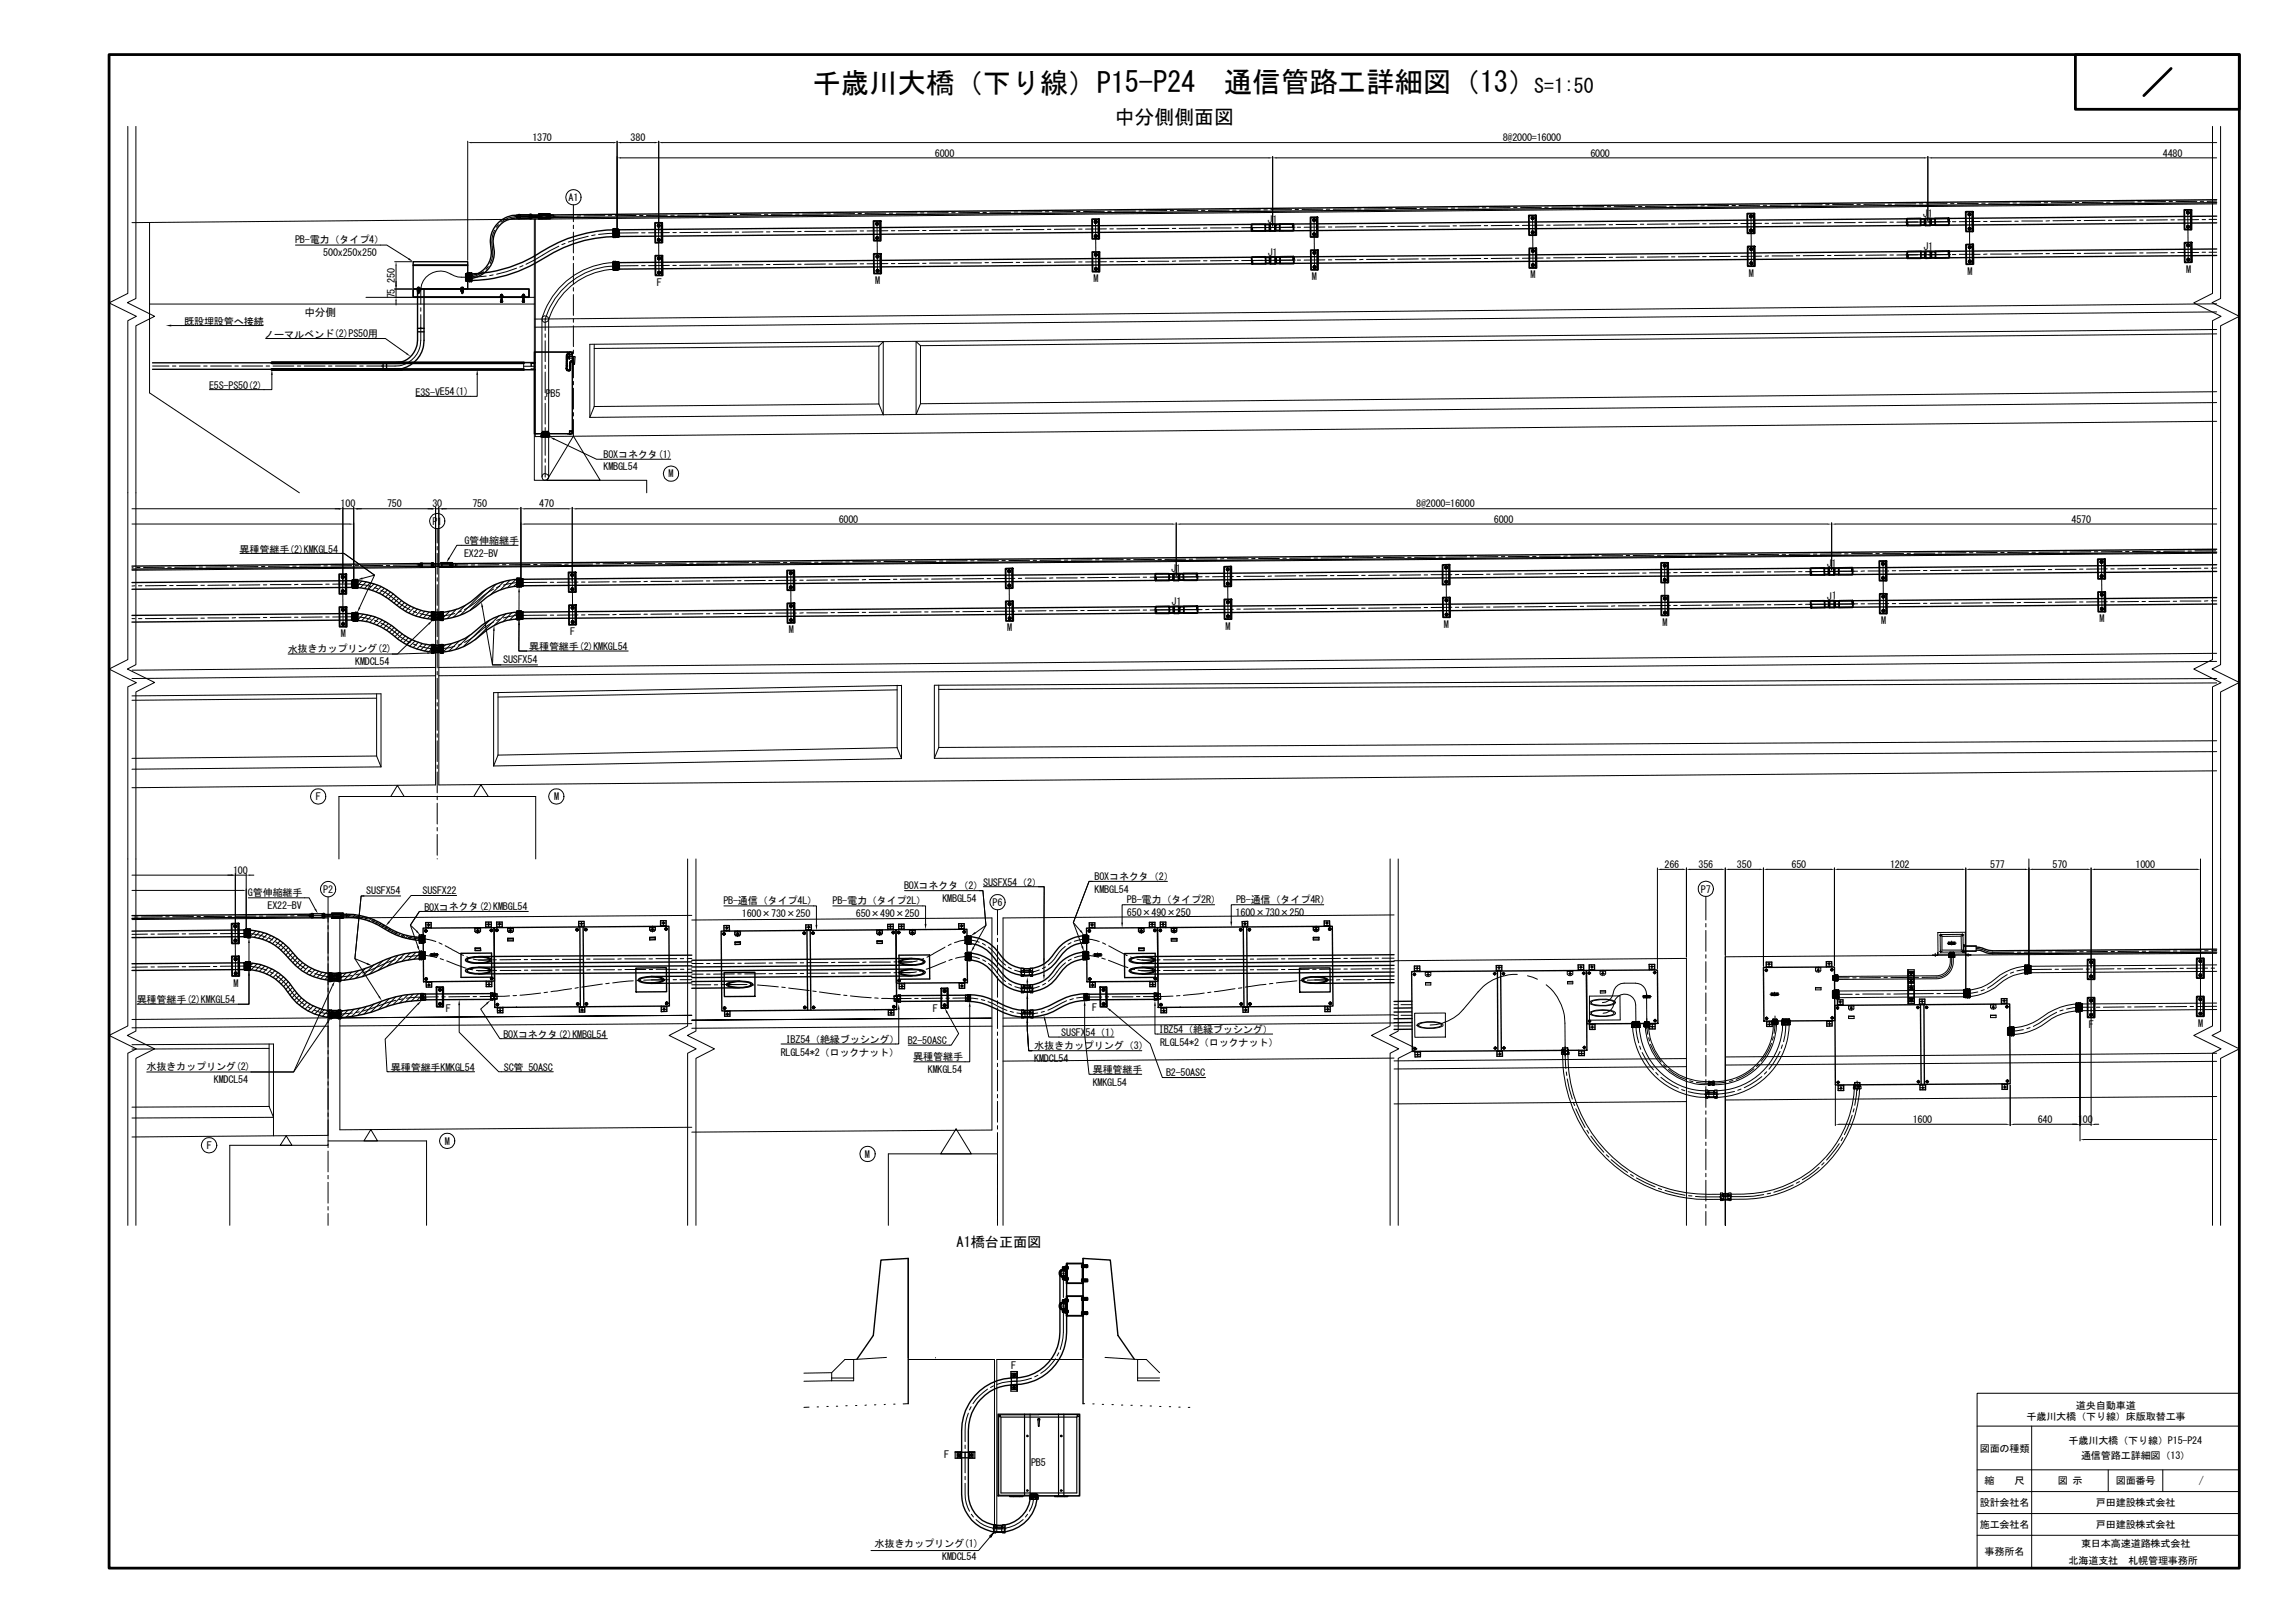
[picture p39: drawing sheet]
<svg xmlns="http://www.w3.org/2000/svg" width="420mm" height="297mm" viewBox="0 0 420 297" stroke-linecap="round" stroke-linejoin="round" font-family="sans-serif">
<defs><g id="words">
<text font-size="5.2" x="148.7" y="17">千歳川大橋（下り線）P15-P24　通信管路工詳細図（13）</text>
<g font-size="3.6">
<text x="280.9" y="17">S=1:50</text>
<text x="204.1" y="22.6">中分側側面図</text>
</g>
<text font-size="2.6" x="175.1" y="228.2">A1橋台正面図</text>
<text font-size="1.9" x="55.7" y="57.8">中分側</text>
<g font-size="1.8">
<text x="97.5" y="25.9">1370</text>
<text x="115.5" y="25.9">380</text>
<text x="171.1" y="28.7">6000</text>
<text x="275.1" y="25.7">8@2000=16000</text>
<text x="291.2" y="28.7">6000</text>
<text x="396" y="28.7">4480</text>
<text x="104.1" y="36.8">A1</text>
<text x="232.1" y="40.8">J1</text>
<text x="352" y="39.8">J1</text>
<text x="54" y="44.5">PB-電力（タイプ4）</text>
<text x="59.2" y="46.9">500x250x250</text>
<text x="232.1" y="46.8">J1</text>
<text x="352.1" y="45.8">J1</text>
<text x="72.3" y="51.8" transform="rotate(-90 72.3 51.8)">250</text>
<text x="120.2" y="52.3">F</text>
<text x="160.2" y="52">M</text>
<text x="200.2" y="51.6">M</text>
<text x="240.2" y="51.3">M</text>
<text x="280.2" y="51">M</text>
<text x="320.2" y="50.6">M</text>
<text x="360.2" y="50.2">M</text>
<text x="400.2" y="49.9">M</text>
<text x="33.7" y="59.4">既設埋設管へ接続</text>
<text x="72.3" y="54.6" transform="rotate(-90 72.3 54.6)">75</text>
<text x="48.4" y="61.8">ノーマルベンド(2)PS50用</text>
<text x="38.3" y="71.2">E5S-PS50(2)</text>
<text x="76.1" y="72.4">E3S-VE54(1)</text>
<text x="99.9" y="72.6">PB5</text>
<text x="110.5" y="83.8">BOXコネクタ(1)</text>
<text x="110.5" y="86.1">KMBGL54</text>
<text x="122.4" y="87.4">M</text>
<text x="62.4" y="92.9">100</text>
<text x="70.9" y="92.9">750</text>
<text x="79.2" y="92.9">30</text>
<text x="86.5" y="92.9">750</text>
<text x="98.7" y="92.9">470</text>
<text x="153.6" y="95.7">6000</text>
<text x="259.3" y="92.8">8@2000=16000</text>
<text x="273.5" y="95.7">6000</text>
<text x="379.3" y="95.7">4570</text>
<text x="43.9" y="101.1">異種管継手(2)KMKGL54</text>
<text x="79.2" y="96.1">P1</text>
<text x="85" y="101.9">EX22-BV</text>
<text x="85" y="99.5">G管伸縮継手</text>
<text x="214.4" y="104.7">J1</text>
<text x="334.4" y="103.7">J1</text>
<text x="214.5" y="110.7">J1</text>
<text x="334.5" y="109.7">J1</text>
<text x="384.4" y="113.9">M</text>
<text x="52.7" y="119.4">水抜きカップリング(2)</text>
<text x="62.4" y="116.6">M</text>
<text x="96.9" y="119">異種管継手(2)KMKGL54</text>
<text x="104.4" y="116.2">F</text>
<text x="144.4" y="115.9">M</text>
<text x="184.4" y="115.6">M</text>
<text x="224.4" y="115.2">M</text>
<text x="264.4" y="114.9">M</text>
<text x="304.4" y="114.6">M</text>
<text x="344.4" y="114.2">M</text>
<text x="65" y="121.8">KMDCL54</text>
<text x="92.1" y="121.4">SUSFX54</text>
<text x="57.8" y="146.5">F</text>
<text x="101.4" y="146.5">M</text>
<text x="42.7" y="159.9">100</text>
<text x="200.4" y="161">BOXコネクタ（2）</text>
<text x="304.7" y="158.9">266</text>
<text x="311" y="158.9">356</text>
<text x="318" y="158.9">350</text>
<text x="328" y="158.9">650</text>
<text x="346" y="158.9">1202</text>
<text x="364.4" y="158.9">577</text>
<text x="375.8" y="158.9">570</text>
<text x="391" y="158.9">1000</text>
<text x="45.4" y="164">G管伸縮継手</text>
<text x="49" y="166.4">EX22-BV</text>
<text x="59.2" y="163.4">P2</text>
<text x="67.1" y="163.7">SUSFX54</text>
<text x="77.4" y="163.6">SUSFX22</text>
<text x="77.7" y="166.7">BOXコネクタ(2)KMBGL54</text>
<text x="132.4" y="165.5">PB-通信（タイプ4L）</text>
<text x="135.8" y="167.8">1600×730×250</text>
<text x="152.4" y="165.5">PB-電力（タイプ2L）</text>
<text x="156.7" y="167.8">650×490×250</text>
<text x="165.5" y="162.7">BOXコネクタ（2）</text>
<text x="172.5" y="165.1">KMBGL54</text>
<text x="180" y="162.2">SUSFX54（2）</text>
<text x="181.7" y="165.8">P6</text>
<text x="200.4" y="163.4">KMBGL54</text>
<text x="206.3" y="165.3">PB-電力（タイプ2R）</text>
<text x="206.3" y="167.6">650×490×250</text>
<text x="226.2" y="167.6">1600×730×250</text>
<text x="226.3" y="165.3">PB-通信（タイプ4R）</text>
<text x="311.4" y="163.4">P7</text>
<text x="25" y="183.6">異種管継手(2)KMKGL54</text>
<text x="42.7" y="180.6">M</text>
<text x="81.6" y="185.2">F</text>
<text x="170.8" y="185.1">F</text>
<text x="199.9" y="185">F</text>
<text x="92.2" y="190">BOXコネクタ(2)KMBGL54</text>
<text x="143.9" y="190.9">IBZ54（絶縁ブッシング）</text>
<text x="166.2" y="191">B2-50ASC</text>
<text x="194.3" y="189.7">SUSFX54（1）</text>
<text x="212.2" y="189.1">IBZ54（絶縁ブッシング）</text>
<text x="212.4" y="191.5">RLGL54*2（ロックナット）</text>
<text x="382.4" y="188.1">F</text>
<text x="402.4" y="187.9">M</text>
<text x="26.8" y="195.9">水抜きカップリング(2)</text>
<text x="71.6" y="196">異種管継手KMKGL54</text>
<text x="92.3" y="196">SC管 50ASC</text>
<text x="142.9" y="193.3">RLGL54*2（ロックナット）</text>
<text x="167.2" y="194.1">異種管継手</text>
<text x="169.9" y="196.4">KMKGL54</text>
<text x="189.3" y="192">水抜きカップリング（3）</text>
<text x="189.3" y="194.4">KMDCL54</text>
<text x="200.1" y="196.3">異種管継手</text>
<text x="213.5" y="196.9">B2-50ASC</text>
<text x="39.2" y="198.2">KMDCL54</text>
<text x="200.1" y="198.7">KMKGL54</text>
<text x="81.5" y="209.5">M</text>
<text x="350.2" y="205.5">1600</text>
<text x="373.1" y="205.5">640</text>
<text x="380.4" y="205.5">100</text>
<text x="37.9" y="210.3">F</text>
<text x="158.4" y="211.9">M</text>
<text x="185.1" y="250.5">F</text>
<text x="380.1" y="257.9">道央自動車道</text>
<text x="371" y="259.9">千歳川大橋（下り線）床版取替工事</text>
<text x="172.9" y="266.8">F</text>
<text x="188.8" y="268.4">PB5</text>
<text x="362.4" y="265.7">図面の種類</text>
<text x="378.7" y="264.4">千歳川大橋（下り線）P15-P24</text>
<text x="381" y="267">通信管路工詳細図（13）</text>
<text x="362.4" y="275.7">設計会社名</text>
<text x="363.3" y="271.7">縮　　尺</text>
<text x="376.7" y="271.7">図 示</text>
<text x="383.7" y="275.7">戸田建設株式会社</text>
<text x="387.3" y="271.7">図面番号</text>
<text x="402.5" y="271.7">/</text>
<text x="362.4" y="279.7">施工会社名</text>
<text x="383.7" y="279.7">戸田建設株式会社</text>
<text x="160.1" y="283.1">水抜きカップリング(1)</text>
<text x="172.5" y="285.5">KMDCL54</text>
<text x="363.3" y="284.7">事務所名</text>
<text x="378.7" y="286.2">北海道支社　札幌管理事務所</text>
<text x="381" y="283.2">東日本高速道路株式会社</text>
</g>
</g></defs>
<g fill="none" stroke="#000" stroke-width=".18">
<path d="M23.4 23.1v30.6l-3.4 1.7 5 2.5-1.6 .8v62l-3.4 1.7 5 2.5-1.6 .8v62.1l-3.4 1.7 5 2.5-1.6 .8v31.5M24.9 23.1v31.5l-1.6 .8 5 2.5-3.4 1.7v62l-1.6 .8 5 2.5-3.4 1.7v62.1l-1.6 .8 5 2.5-3.4 1.7v30.6M85.6 25.8v21.8M86.3 26.1h26M94.6 39.6a4.5 4.5 0 0 0-2.9 1.1M99.9 39.6h.7M105 37.5v3.1M105 39.6h-10.7M106.3 39.5l-.6 .1M110.7 39.5h-3.8M111.4 39.5h.6M113 25.8v16.6"/>
<path d="M113.7 26.1h6.2M113.7 28.9h118.6M116.4 39.4l-3.8 .1M117.1 39.4h.6M120.6 25.8v16.6M121.3 26.1h284.5M122.2 39.4h-3.8M122.8 39.4h.6M127.9 39.3l-3.8 .1M128.5 39.3h.6M129.8 39.3h3.8M134.2 39.3h.7"/>
<path d="M139.3 39.2l-3.8 .1M139.9 39.2h.7M145 39.2h-3.8M145.7 39.2h.6M150.7 39.1l-3.8 .1M151.4 39.1h.6M156.5 39.1h-3.9M157.7 39.1h-.6M162.2 39l-3.8 .1M162.8 39h.6M167.9 39h-3.8M168.5 39h.7"/>
<path d="M173.6 38.9l-3.8 .1M174.2 38.9h.7M179.3 38.9h-3.8M179.9 38.9h.7M181.2 38.8h3.8M185.7 38.8h.6M190.7 38.8h-3.8M191.4 38.8h.6M196.5 38.7l-3.9 .1M197.1 38.7h.6M202.2 38.7h-3.8M202.8 38.7h.6"/>
<path d="M204.1 38.6h3.8M209.2 38.6h-.7M213.6 38.5l-3.8 .1M214.2 38.5h.7M219.3 38.5h-3.8M220 38.5h.6M225 38.5h-3.8M225.7 38.5h.6M230.7 38.4l-3.8 .1M231.4 38.4h.6M232.7 38.4h3.8M233 28.6v12.8"/>
<path d="M233.7 28.9h118.6M237.1 38.3h.6M240.6 39.8l.1 9.6M242.2 38.3h-3.8M242.8 38.3h.6M247.9 38.2l-3.8 .1M248.5 38.2h.7M253.6 38.2h-3.8M254.2 38.2h.7M255.5 38.2h3.8M260.6 38.1l-.6 .1M265 38.1h-3.8"/>
<path d="M265.7 38.1h.6M270.8 38l-3.9 .1M271.4 38h.6M276.5 38h-3.8M277.1 38h.6M280.3 39.9h.5M280.6 39.7v.5M280.6 39.4l.1 9.6M282.2 38h-3.8M283.5 37.9l-.7 .1M284.1 37.9h3.8M288.5 37.9h.7"/>
<path d="M293.6 37.8l-3.8 .1M294.2 37.8h.7M299.3 37.8h-3.8M300 37.8h.6M305 37.7l-3.8 .1M305.7 37.7h.6M306.9 37.7h3.8M312 37.7h-.6M316.5 37.6l-3.9 .1M317.1 37.6h.6M320.3 39.6h.5M320.6 39.3v.5"/>
<path d="M320.6 39.1v9.6M322.2 37.6h-3.8M322.8 37.6h.6M327.9 37.5l-3.8 .1M328.5 37.5h.7M333.6 37.5h-3.8M334.9 37.4l-.7 .1M335.5 37.4h3.8M339.9 37.4h.7M345 37.4h-3.8M345.7 37.4h.6M350.7 37.3l-3.8 .1"/>
<path d="M351.4 37.3h.6M352.9 28.6v11.8M353.7 28.9h52.1M356.5 37.3h-3.9M357.1 37.3h.6M358.4 37.2h3.8M360.3 39.3h.5M360.6 39v.5M360.6 38.8v9.6M362.8 37.2h.6M367.9 37.1l-3.8 .1M368.5 37.1h.7"/>
<path d="M373.6 37.1h-3.8M374.2 37.1h.7M379.3 37.1h-3.8M380 37.1h.6M385 37l-3.8 .1M386.3 37h-.6M386.9 37h3.8M391.4 36.9h.6M396.5 36.9h-3.8M397.1 36.9h.6M400.3 38.9h.5M400.5 38.7l.1 .4"/>
<path d="M400.5 38.4l.1 9.6M402.2 36.9h-3.8M402.8 36.9h.6M405.1 23.1v30.6l-3.5 1.7 5 2.5-1.5 .8v62l-3.5 1.7 5 2.5-1.5 .8v62.1l-3.5 1.7 5 2.5-1.5 .8v31.5M405.8 36.8l-1.7 .1M405.8 37.3l-307.8 2.8M406.5 23.1v31.5l-1.5 .8 5 2.5-3.5 1.7v62l-1.5 .8 5 2.5-3.5 1.7v62.1l-1.5 .8 5 2.5-3.5 1.7v30.6M27.4 40.7v31.2l27.4 18.3M27.4 55.6h70.4M31.4 59.6h16.8M54.1 44.9h16.7l4 2.4M67 54.4h30.8"/>
<path d="M72.3 47.9h3.1M72.3 52.9h3.1M72.5 48.6v3.6M72.5 52.9v1.5M72.5 55.1v.7M76.6 52.5v1.3M77 57.6v4.7a4.7 4.7 0 0 1-4.7 4.7h-5.2M77 56.3v.7M84.6 52.5v1.3M86.3 50.7a6 6 0 0 1-4.4-.9 3.6 3.6 0 0 0-4.9 3.4v2.5M88.5 49.7a4.5 4.5 0 0 1-2.9 1l3.4-.2M89.4 48.8l-.4 .5"/>
<path d="M90.3 50.3l-.6 .1M90.5 42.1a5.4 5.4 0 0 0-.3 3.9v.8l-.5 1.4M91.3 41.1l-.5 .5M91.8 53.8v1.6M94.6 49.1l-3.7 1.1M95.7 48.6l-.5 .3M95.8 53.8v1.6M97.8 40.1v47.8h20.6v2.3M98 40.1v39.8l307.8-2.8M98 40.1l-73.8 .6M99.2 58.4v28.9M99.5 57.9l.4-.1 .5 .3v.6l-.5 .3a.6 .6 0 0 1-.7-.4 .6 .6 0 0 1 .3-.7z"/>
<path d="M100.4 58.4v28.9M102.3 45.1l-6 3.3M103.5 44.6l-.6 .2M105 41.2v.6M105 42.5v3.8M105 46.9v.7M105 48.2v3.8M105 52.6v.7M105 53.9v3.8M105 58.4v.6M105 59.6v3.8M107.7 43.2l-3.7 1.1"/>
<path d="M109 43l-.7 .1M112.3 42.7h1M112.3 48.7h1M113 48a14.4 14.4 0 0 0-13.8 10.2M113 49.3a13.1 13.1 0 0 0-12.6 9.3M116.8 42.6l-3.8 .1-3.4 .2M116.8 48.6a21.3 21.3 0 0 0-8.8 1 13.9 13.9 0 0 0-8.2 8.8v2.1M117.5 48.6h.6M117.5 42.6h.6M120.3 41.3h.5M120.4 47.3h.5M120.4 43.9h.4"/>
<path d="M120.4 49.9h.5M120.6 41.1v.5M120.6 40.8v9.6M120.6 43.7v.4M120.6 47.1v.4M120.6 49.7v.4M122.5 48.6h-3.8M122.5 42.6h-3.8M123.2 48.6h.6M123.2 42.6h.6M128.3 48.5l-3.9 .1M128.3 42.5l-3.9 .1"/>
<path d="M128.9 48.5h.6M128.9 42.5h.6M134 48.5h-3.8M134 42.5h-3.8M134.6 48.5h.6M134.6 42.5h.6M135.9 48.5h3.8M139.7 42.4l-3.8 .1M140.3 48.4h.7M140.3 42.4h.7M141.6 42.4h3.8M145.4 48.4h-3.8"/>
<path d="M146 48.4h.7M146.7 42.4h-.7M147.3 42.4h3.8M151.1 48.3l-3.8 .1M151.8 48.3h.6M151.8 42.3h.6M156.8 48.3h-3.8M156.8 42.3h-3.8M157.5 48.3h.6M157.5 42.3h.6M160.3 41h.5M160.4 47h.5"/>
<path d="M160.4 49.6h.5M160.6 40.7v.5M160.6 40.4v9.7M160.6 43.3v.5M160.6 46.7v.5M160.6 49.3v.5M160.8 43.5l-.5 .1M162.5 48.2l-3.8 .1M162.5 42.2l-3.8 .1M163.2 48.2h.6M163.2 42.2h.6M168.3 48.2h-3.8"/>
<path d="M168.3 42.2h-3.8M168.9 48.2h.6M168.9 42.2h.6M170.2 48.2h3.8M174 42.1l-3.8 .1M174.6 42.1h.6M175.2 48.1l-.6 .1M175.9 48.1h3.8M179.7 42.1h-3.8M180.3 48.1h.7M180.3 42.1h.7M181.6 42.1h3.8"/>
<path d="M185.4 48l-3.8 .1M186 48h.7M186.7 42l-.7 .1M187.3 42h3.8M191.1 48h-3.8M191.8 48h.6M191.8 42h.6M196.8 47.9l-3.8 .1M196.8 41.9l-3.8 .1M197.5 47.9h.6M197.5 41.9h.6M200.4 40.6h.4"/>
<path d="M200.4 43.2h.4M200.4 46.6h.5M200.4 49.2h.5M200.6 40.4v.4M200.6 40.1v9.6M200.6 43v.5M200.6 46.4v.4M200.6 49v.5M202.6 47.9h-3.9M202.6 41.9h-3.9M203.2 47.9h.6M203.2 41.9h.6"/>
<path d="M208.3 47.9h-3.8M208.3 41.8l-3.8 .1M208.9 47.9h.6M208.9 41.8h.6M210.2 47.8h3.8M214 41.8h-3.8M214.6 41.8h.7M215.3 47.8h-.7M219.7 47.7l-3.8 .1M219.7 41.8h-3.8M220.3 47.7h.7M221 41.7l-.7 .1"/>
<path d="M221.6 41.7h3.8M225.4 47.7h-3.8M226 47.7h.7M226 41.7h.7M231.1 47.6l-3.8 .1M231.8 47.6h.6M231.8 41.6h.6M237.1 41.6l-9.8 .1M237.1 47.6l-8.2 .1M237.5 47.6h.6M237.5 41.6h.6M240.4 40.3h.4"/>
<path d="M240.4 42.9h.4M240.4 46.3h.5M240.4 48.9h.5M240.6 40v.5M240.6 42.7v.4M240.6 46v.5M240.7 48.7v.4M242.6 47.6h-3.9M242.6 41.6h-3.9M243.2 47.6h.6M243.2 41.6h.6M244.5 47.5h3.8"/>
<path d="M248.3 41.5l-3.8 .1M248.9 41.5h.6M249.5 47.5h-.6M250.2 47.5h3.8M254 41.5h-3.8M254.6 47.4h.7M254.6 41.5h.7M255.9 41.4h3.8M259.7 47.4h-3.8M260.3 47.4h.6M260.9 41.4h-.6M261.6 41.4h3.8"/>
<path d="M265.4 47.3l-3.8 .1M266 47.3h.6M266 41.3h.6M271.1 47.3h-3.8M271.1 41.3h-3.8M271.7 47.3h.7M271.7 41.3h.7M276.8 47.3h-3.8M276.8 41.3h-3.8M277.4 47.3h.7M277.4 41.3h.7M280.4 42.5h.4"/>
<path d="M280.4 48.5h.5M280.4 46h.5M280.6 42.3v.5M280.6 45.7v.5M280.7 48.3v.4M282.5 47.2l-3.8 .1M282.5 41.2l-3.8 .1M283.2 47.2h.6M283.2 41.2h.6M284.4 47.2h3.8M288.2 41.2h-3.8M288.9 41.2h.6"/>
<path d="M289.5 47.1l-.6 .1M290.1 47.1h3.9M294 41.1l-3.9 .1M294.6 47.1h.6M294.6 41.1h.6M295.9 41.1h3.8M299.7 47.1h-3.8M300.3 47.1h.6M300.3 41h.6M305.4 47l-3.8 .1M305.4 41h-3.8M306 47h.6"/>
<path d="M306 41h.6M311.1 47h-3.8M311.1 41h-3.8M311.7 47h.6M311.7 41h.6M316.8 46.9l-3.8 .1M316.8 40.9l-3.8 .1M317.4 46.9h.7M317.4 40.9h.7M320.3 42.2h.5M320.4 48.2h.5M320.6 42v.4"/>
<path d="M320.6 45.4v.4M320.6 47.9v.5M320.8 45.6h-.4M322.5 46.9h-3.8M322.5 40.9h-3.8M323.1 40.9h.7M323.8 46.8l-.7 .1M324.4 46.8h3.8M328.2 40.8l-3.8 .1M328.9 46.8h.6M328.9 40.8h.6M330.1 40.8h3.8"/>
<path d="M333.9 46.8h-3.8M334.6 46.8h.6M335.2 40.7l-.6 .1M335.8 40.7h3.8M339.6 46.7l-3.8 .1M340.3 46.7h.6M340.3 40.7h.6M345.4 46.7h-3.8M345.4 40.7h-3.8M346 46.7h.6M346 40.7h.6M351.1 46.6l-3.8 .1"/>
<path d="M351.7 46.6h.6M351.7 40.6h.6M356.8 46.6h-3.8M357 40.6l-9.7 .1M357.1 46.6h-8.2M357.4 46.6h.7M357.4 40.6h.7M358.7 46.5h3.8M360.4 41.8h.4M360.4 45.2h.4M360.4 47.9h.5M360.6 41.6v.5"/>
<path d="M360.6 45v.5M360.6 47.6v.5M362.5 40.5l-3.8 .1M363.1 40.5h.7M363.8 46.5h-.7M364.4 46.5h3.8M368.2 40.5h-3.8M368.9 46.5h.6M368.9 40.5h.6M370.1 40.4h3.8M373.9 46.4l-3.8 .1M374.6 46.4h.6"/>
<path d="M375.2 40.4h-.6M379.7 46.4h-3.9M379.7 40.4h-3.9M380.3 46.4h.6M380.3 40.4h.6M385.4 46.3l-3.8 .1M385.4 40.3l-3.8 .1M386 46.3h.6M386 40.3h.6M391.1 46.3h-3.8M391.1 40.3h-3.8M391.7 46.3h.7"/>
<path d="M391.7 40.3h.7M396.8 46.2l-3.8 .1M396.8 40.2l-3.8 .1M397.4 46.2h.7M397.4 40.2h.7M398.7 46.2h3.8M400.4 41.5h.4M400.4 44.9h.4M400.4 47.5h.5M400.6 41.3v.4M400.6 44.7v.4M400.6 47.3v.4"/>
<path d="M402.5 40.2h-3.8M403.1 46.2h.7M403.1 40.2h.7M404.4 46.2h1.4M404.4 40.2h1.4M405.8 55.6l-307.8 2.8M405.8 57.1l-307.8 2.8M27.9 67h3M31.6 67h.6M32.8 67h3.8M37.3 67h.6M38.6 67h3.8"/>
<path d="M43 67h.6M44.3 67h3.8M48.6 62h22l3.8 2.7M48.7 67h.6M49.8 68.6v2.7h-11.5M50 67h3.8M54.4 67h.7M55.7 67h3.8M60.1 67h.7M61.4 67h3.8M65.9 67h.6M87.4 68.6v3.9h-11.3"/>
<path d="M95.9 66.4h1.2l.1 .1M95.9 66.3h1.9v1.4h-1.9zM95.9 67h2M97.2 66.5h.7v-.2l-.6 .1v.6M97.2 66.5v.5M97.3 67.5l.6 .2v-.2l-2 .1M97.3 67.6h.5M97.8 66.4h-.5M99.8 61.1v.6M99.8 62.4v3.8M99.8 66.8v.7M99.8 68.1v3.8"/>
<path d="M99.8 72.5v.7M99.8 73.8v3.8M99.8 78.3v.6M99.8 79.5v3.8M105 64.1v.6M105 65.3v3.9M105 69.8v.6M105 71.1v3.8M105 75.5v.6M105 76.8v3M105 79.8l4.9 8.1h-9.8zM108.8 63v11.4"/>
<path d="M108.8 74.4l-.8 2M160.9 63.4l-52.1 .4M160.9 73.9l-52.1 .5M160.9 63.4l.8-.9v13.4l-.8-2M160.9 62.5h.1M160.9 63.4v10.5M167.7 62.5l.8 .8v10.6l-.8 2zM405.8 61.1l-237.3 2.2M405.8 71.7l-237.3 2.2M405.8 60.3l-297.8 2.7v13.4M405.8 73.7l-297.8 2.7M24.2 93.1h37.8"/>
<path d="M24.2 95.9h39.8M62.8 93.1h2M62.8 92.9v13.8M64.8 92.9v13.7M65.4 93.1h13.7M79.7 92.9v10.7M79.7 93.1h.6M80 96.8v2.6M80.3 92.9v10.7M81.1 93.1h13.5M94.9 99.8h-11.3l-1.4 2.3M95.4 92.9v13.5"/>
<path d="M96 95.9h118.7M96 93.1h8M99.5 86.7h.4l.5 .3v.6l-.5 .3a.62 .62 0 0 1-.7-.5 .62 .62 0 0 1 .3-.7zM99.8 84v.6M99.8 85.2v2.1M101.5 80.4l7.7 3.7h13.6M104.8 92.9v13.4M105.5 93.1h300.3M215.3 95.7v9.6M216.1 95.9h118.5M335.3 95.7v8.6M336 95.9h69.8"/>
<path d="M24.2 104.4l55.5-.5v39.8l-55.5 .5M24.2 113.2h.5M24.2 103.9h.2M24.7 107.2l-.5 .1M25 103.9h.6M25.3 113.2h.7M25.3 107.2h.7M30.1 103.8l-3.8 .1M30.4 113.2h-3.8M30.4 107.2h-3.8M30.7 103.8h.7M31.1 113.2h.6"/>
<path d="M31.1 107.2h.6M35.8 103.8h-3.8M36.1 113.1l-3.8 .1M36.1 107.1l-3.8 .1M36.4 103.8h.7M36.8 113.1h.6M36.8 107.1h.6M38 113.1h3.9M41.5 103.7l-3.8 .1M41.9 107.1h-3.9M42.2 103.7h.6M42.5 107.1h.6"/>
<path d="M43.1 113.1h-.6M43.8 113.1h3.8M43.9 101.3h18.6M47.2 103.7h-3.8M47.6 107l-3.8 .1M48.2 113h.6M48.2 107h.6M48.5 103.7h-.6M49.5 107h3.8M52.7 119.7h19.1M52.9 103.6l-3.8 .1M53.3 113h-3.8"/>
<path d="M53.6 103.6h.6M53.9 113h.7M54.6 107h-.7M55.2 107h3.8M58.7 103.6h-3.8M59 112.9l-3.8 .1M59.3 103.6h.6M59.6 112.9h.7M59.6 106.9h.7M60.9 106.9a20.9 20.9 0 0 1 7 .4M60.9 112.9a17.9 17.9 0 0 1 7 .4M62.5 101.3h.5l5.6 4-2.8 5.9"/>
<path d="M62.5 101.3h.5l5.6 4-2.2 .6M62.5 105.6h.5M62.6 111.6h.4M62.6 114.2h.5M62.7 105.1l.1 9.6M62.8 108v.4M62.8 111.4v.4M62.8 114v.4M63 108.2h-.4M64.4 103.5l-3.8 .1M64.4 106.9h1M64.4 112.9h1"/>
<path d="M64.8 112.3v.1M65 103.5h.6M65.4 106.3l-.6 .7M65.7 112.3l-.9 1M66.2 106.4l-1.1 1.1M66.5 112.4l-1.1 1.2M67 106.5l-1.1 1.1M67.3 112.5l-1.1 1.1M67.8 106.7l-1.1 1M68 112.7l-1 1.1M68.5 106.9l-1 .9M68.6 107.5l.6 .3"/>
<path d="M68.6 113.5l.6 .3M68.7 112.9l-1 1M69.1 107.1l-1 1M69.3 113.2l-.9 1M69.7 108a15.8 15.8 0 0 1 3.5 2.5l1.9 1.1M69.7 114a12.8 12.8 0 0 1 3.5 2.5l1.9 1.1M69.8 107.4l-1 .9M70 113.5l-1 .9M70.1 103.5h-3.8M70.3 107.7l-.9 .9M70.6 113.8l-1 .9M70.7 103.5h.7"/>
<path d="M70.9 108l-.9 .9M71.1 114.1l-.9 .9M71.5 108.4l-.9 .8M71.7 114.4l-.9 .9M72 108.7l-.9 .9M72.2 114.8l-.9 .9M72.5 109.1l-.9 .9M72.7 115.3l-.9 .8M73 109.5l-.9 .9M73.2 115.6l-.9 .9M73.5 109.9l-.9 .9M73.6 116l-.8 .9"/>
<path d="M74 110.3l-.9 .9M74.2 116.4l-.9 .9M74.6 110.6l-.9 .9M74.7 116.7l-.8 .9M75.2 110.9l-1 1M75.3 117l-.9 1M75.7 111.9l.6 .2M75.7 117.9l.6 .2M75.8 111.2l-1 1M76 117.3l-1 1M76.4 103.4h9.2M76.4 111.5l-.9 1"/>
<path d="M76.6 117.5l-1 1M76.7 103.4h-4.7M76.9 112.3a11.2 11.2 0 0 0 6.4 0M77.1 111.7l-1 1M77.3 117.8l-1 1M77.8 111.9l-1 1M78.1 117.9l-1.1 1.1M78.2 119.5l-6.4 .2M78.5 114.2l-5.7 5.5h-1M78.6 112l-1.1 1.1M78.8 118l-1 1.1M78.8 112.8h1"/>
<path d="M78.8 118.8h1M79.4 112.1l-1.1 1.1M79.7 118.1l-1.2 1.2M80 112.8h.1M80 118.8h.1M80 100v.6M80 101.3v3.8M80 105.7v.7M80 107v3.8M80 111.4v.7M80 112.7v3.8M80 117.2v.6"/>
<path d="M80 118.4v3.8M80.3 112.1l-1.2 1.2M80.3 112.8h1M80.3 118.8h1M80.6 118.1l-1.3 1.2M81.2 112.1l-1.3 1.2M81.6 118l-1.4 1.4M82.3 111.9l-1.5 1.4M82.7 117.8l-1.6 1.5M83.3 118.3a10.7 10.7 0 0 1-6.4 0M83.6 111.5l-1.7 1.7M84 117.4l-1.8 1.7"/>
<path d="M84.5 111.8l-.6 .3M84.5 117.8l-.6 .3M85.2 110.8l-2.2 2.2M86 116.3l-2.6 2.6M86.3 103.4h.6M88.3 111.1l1.9 10.6h1.5M88.9 107.9l-4.6 4.6M89.7 113.5l-4.9 4.8M90.4 107.8l-1.8 1.2a16.1 16.1 0 0 1-3.6 2.6M90.4 113.8a13.9 13.9 0 0 0-3.5 2.6l-1.9 1.2M90.4 115.5l-.2 6.2h1.5M90.8 106.9l-4.7 4.8"/>
<path d="M91.3 112.7l-4.4 4.4M91.3 103.4h-3.8M91.5 107.3l-.6 .2M91.5 113.3l-.6 .3M92 103.4h.6M92.2 106.4l-2.4 2.5M92.6 112.3l-2.1 2.1M93.4 106.2l-1.8 1.7M93.7 112.1l-1.6 1.7M94.4 106.1l-1.5 1.4M94.6 106.6h1.1M94.6 112.6h1.1"/>
<path d="M94.7 112l-1.4 1.5M95 108.4v10.7h1.4M95 114.4v4.7h1.4M95.4 106l-1.3 1.3M95.4 106.9l-.4 .4M95.4 112.3l-1.1 1M95.4 113.2l-.1 .1M96.4 119.1h18.6M97.1 103.3l-3.9 .1M97.7 103.3h.6M99 103.3h3.8M100.1 106.6l-5.8 .1-2.2 .4"/>
<path d="M100.1 112.6l-5.8 .1-2.2 .4M100.7 112.6h.7M100.7 106.6h.7M104 103.2l-.6 .1M104.6 107.8h.4M104.6 111.2h.4M104.6 113.9h.5M104.7 103.2h3.8M104.8 107.6v.5M104.8 104.8v9.5M104.8 111v.5M104.8 113.6v.5"/>
<path d="M105 105.2l-.5 .1M105.8 112.5l-3.8 .1M105.8 106.5l-3.8 .1M106.5 112.5h.6M106.5 106.5h.6M107.7 112.5h3.8M109.1 103.2h.7M111.5 106.5h-3.8M112.2 106.5h.6M112.8 112.5h-.6M114.2 103.1l-3.8 .1M114.8 103.1h.7"/>
<path d="M117.3 112.4l-3.9 .1M117.3 106.4l-3.9 .1M117.9 112.4h.6M118.5 106.4h-.6M119.2 106.4h3.8M119.9 103.1h-3.8M120.6 103.1h.6M123 112.4h-3.8M123.6 112.4h.6M123.6 106.4h.6M125.6 103.1h-3.8M126.3 103.1h.6"/>
<path d="M128.7 112.3l-3.8 .1M128.7 106.3l-3.8 .1M129.3 112.3h.7M129.3 106.3h.7M131.3 103l-3.8 .1M132 103h.6M134.4 112.3h-3.8M134.4 106.3h-3.8M135 112.3h.7M135 106.3h.7M137.1 103h-3.8M137.7 103h.6"/>
<path d="M140.1 112.2l-3.8 .1M140.1 106.2l-3.8 .1M140.7 112.2h.7M140.7 106.2h.7M142 112.2h3.8M142.8 102.9l-3.8 .1M143.4 102.9h.6M144.6 110.9h.4M144.6 107.5h.4M144.6 113.5h.5M144.8 104.7v.4M144.8 107.3v.4"/>
<path d="M144.8 104.4v9.6M144.8 110.7v.4M144.8 113.3v.4M145 104.9h-.5M145.8 106.2h-3.8M146.4 106.2h.7M147.1 112.2h-.7M147.7 112.2h3.8M148.5 102.9h-3.8M149.1 102.9h.7M151.5 106.2h-3.8M152.1 112.1h.7"/>
<path d="M152.1 106.2h.7M153.4 106.1h3.8M154.2 102.8l-3.8 .1M154.8 102.8h.7M156.1 102.8h3.8M157.2 112.1h-3.8M157.8 112.1h.7M158.5 106.1h-.7M159.1 106.1h3.8M160.6 102.8h.6M161.8 102.8h3.8M162.9 112l-3.8 .1"/>
<path d="M163.6 112h.6M163.6 106h.6M166.9 102.7l-.6 .1M167.5 102.7h3.9M168.6 112h-3.8M168.6 106h-3.8M169.3 112h.6M169.3 106h.6M172 102.7h.6M174.4 112h-3.9M174.4 105.9l-3.9 .1M175 112h.6"/>
<path d="M175 105.9h.6M177.1 102.6l-3.8 .1M177.7 102.6h.6M180.1 111.9l-3.8 .1M180.1 105.9h-3.8M180.7 111.9h.6M180.7 105.9h.6M182 111.9h3.8M182.8 102.6h-3.8M183.4 102.6h.7M184.5 104.5h.5M184.6 110.6h.4"/>
<path d="M184.6 107.2h.4M184.7 104.3v.5M184.7 104.1l.1 9.5M184.8 106.9v.5M184.8 110.3v.5M184.8 112.9v.5M185.1 113.1l-.5 .1M185.8 105.9h-3.8M186.4 111.8h.7M186.4 105.9h.7M187.7 105.8h3.8M188.5 102.6h-3.8"/>
<path d="M189.1 102.6h.7M191.5 111.8h-3.8M192.1 111.8h.7M192.8 105.8h-.7M193.4 105.8h3.8M194.2 102.5l-3.8 .1M194.8 102.5h.7M197.2 111.7l-3.8 .1M197.9 111.7h.6M197.9 105.7h.6M199.9 102.5h-3.8M200.6 102.5h.6"/>
<path d="M202.9 111.7h-3.8M202.9 105.7h-3.8M203.6 111.7h.6M203.6 105.7h.6M205.6 102.4l-3.8 .1M206.3 102.4h.6M208.6 111.7h-3.8M208.6 105.6l-3.8 .1M209.3 111.7h.6M209.3 105.6h.6M211.4 102.4h-3.9M212 102.4h.6"/>
<path d="M214.4 111.6l-3.8 .1M215 111.6h.6M215 105.6h.6M216.3 111.6h3.8M217.1 102.3l-3.8 .1M217.7 102.3h.6M219 102.3h3.8M219.5 111.6h-8.2M220.1 105.6h-9.5M220.7 105.6h.6M221.3 111.5l-.6 .1M222 111.5h3.8"/>
<path d="M224.1 102.3h-.7M224.5 104.2h.5M224.5 106.8h.5M224.6 110.2h.4M224.6 112.8h.4M224.7 102.3h3.8M224.7 104v.5M224.7 103.7l.1 9.6M224.8 106.6v.4M224.8 110v.4M224.8 112.6v.5M225.8 105.5l-3.8 .1"/>
<path d="M226.4 111.5h.7M226.4 105.5h.7M227.7 105.5h3.8M229.8 102.2l-.7 .1M230.4 102.2h3.8M231.5 111.4l-3.8 .1M232.1 111.4h.7M232.8 105.4l-.7 .1M234.9 102.2h.6M237.2 111.4h-3.8M237.2 105.4h-3.8M237.9 111.4h.6"/>
<path d="M237.9 105.4h.6M239.9 102.1l-3.8 .1M240.6 102.1h.6M242.9 111.4h-3.8M242.9 105.3l-3.8 .1M243.6 111.4h.6M243.6 105.3h.6M245.6 102.1h-3.8M246.3 102.1h.6M248.7 111.3l-3.9 .1M248.7 105.3h-3.9M249.3 111.3h.6"/>
<path d="M249.3 105.3h.6M251.4 102l-3.8 .1M252 102h.6M254.4 111.3h-3.8M254.4 105.3h-3.8M255 105.3h.6M255.6 111.2l-.6 .1M256.3 111.2h3.8M257.1 102h-3.8M257.7 102h.6M260.1 105.2l-3.8 .1M260.7 111.2h.7"/>
<path d="M260.7 105.2h.7M262 105.2h3.8M262.8 102h-3.8M263.4 102h.7M264.5 106.5h.5M264.5 103.9h.5M264.6 109.9h.4M264.6 112.5h.4M264.7 103.7v.4M264.7 103.4l.1 9.6M264.8 106.2v.5M264.8 109.6v.5"/>
<path d="M264.8 112.2v.5M265.8 111.1l-3.8 .1M266.4 111.1h.7M267.1 105.1l-.7 .1M267.7 105.1h3.8M268.5 101.9l-3.8 .1M269.1 101.9h.7M271.5 111.1h-3.8M272.1 111.1h.7M272.1 105.1h.7M274.2 101.9h-3.8M274.9 101.9h.6"/>
<path d="M277.2 111.1h-3.8M277.2 105.1h-3.8M277.9 111.1h.6M277.9 105.1h.6M279.9 101.8l-3.8 .1M280.6 101.8h.6M281.8 101.8h3.9M282.9 111l-3.8 .1M282.9 105l-3.8 .1M283.6 111h.6M283.6 105h.6M286.9 101.7l-.6 .1"/>
<path d="M287.6 101.7h3.8M288.7 111h-3.9M288.7 105h-3.9M289.3 111h.6M289.3 105h.6M290.6 110.9h3.8M292 101.7h.6M293.3 101.7h3.8M294.4 104.9l-3.8 .1M295 104.9h.6M295.6 110.9h-.6M296.3 110.9h3.8"/>
<path d="M297.7 101.7h.7M300.1 104.9h-3.8M300.7 110.8h.7M300.7 104.9h.7M302 104.8h3.8M302.8 101.6l-3.8 .1M303.4 101.6h.7M304.5 103.5h.5M304.6 112.1h.4M304.6 109.5h.4M304.7 103.3v.5M304.7 105.9l.1 .5"/>
<path d="M304.7 103l.1 9.6M304.8 109.3v.4M304.8 111.9v.5M305 106.1l-.5 .1M305.8 110.8h-3.8M306.4 110.8h.7M306.4 104.8h.7M308.5 101.6h-3.8M309.1 101.6h.7M311.5 110.8h-3.8M311.5 104.8h-3.8M312.1 110.8h.7"/>
<path d="M312.1 104.8h.7M314.2 101.5l-3.8 .1M314.8 101.5h.7M317.2 110.7l-3.8 .1M317.2 104.7l-3.8 .1M317.8 110.7h.7M317.8 104.7h.7M319.9 101.5h-3.8M320.6 101.5h.6M322.9 110.7h-3.8M322.9 104.7h-3.8M323.6 110.7h.6"/>
<path d="M323.6 104.7h.6M325.6 101.5h-3.8M326.3 101.5h.6M328.6 110.6l-3.8 .1M328.6 104.6l-3.8 .1M329.3 104.6h.6M329.9 110.6h-.6M330.5 110.6h3.9M331.4 101.4l-3.9 .1M332 101.4h.6M335 110.6h.6M335 104.6h.6"/>
<path d="M336.3 104.5h3.8M337.1 101.4h-3.8M337.7 101.4h.6M339 101.3h3.8M339.4 104.5l-8.9 .1M339.5 110.6h-8.2M340.1 110.5l-3.8 .1M340.7 110.5h.6M341.3 104.5h-.6M342 104.5h3.8M343.4 101.3h.7M344.5 103.2h.4"/>
<path d="M344.6 111.8h.4M344.6 109.2h.4M344.7 101.3h3.8M344.7 103v.4M344.7 105.6v.4M344.7 102.7l.1 9.6M344.8 108.9v.5M344.8 111.6v.4M345 105.8h-.5M345.8 110.5h-3.8M346.4 110.5h.7M346.4 104.5h.7"/>
<path d="M349.8 101.2l-.7 .1M350.4 101.2h3.8M351.5 110.4l-3.8 .1M351.5 104.4l-3.8 .1M352.1 110.4h.7M352.1 104.4h.7M354.8 101.2h.7M357.2 110.4h-3.8M357.2 104.4h-3.8M357.9 110.4h.6M357.9 104.4h.6M359.9 101.2h-3.8"/>
<path d="M360.6 101.2h.6M362.9 110.3l-3.8 .1M362.9 104.3l-3.8 .1M363.6 110.3h.6M363.6 104.3h.6M364.8 110.3h3.8M365.6 101.1l-3.8 .1M366.3 101.1h.6M368.6 104.3h-3.8M369.3 104.3h.6M369.9 110.3h-.6M370.6 110.3h3.8"/>
<path d="M371.4 101.1h-3.9M372 101.1h.6M374.4 104.2l-3.8 .1M375 110.2h.6M375 104.2h.6M376.3 104.2h3.8M377.1 101l-3.8 .1M377.7 101h.6M380.1 110.2h-3.8M380.7 110.2h.6M380.7 104.2h.6M382.8 101h-3.8"/>
<path d="M383.4 101h.7M384.5 102.8h.4M384.5 105.4h.5M384.5 108.9h.5M384.6 111.4h.4M384.7 102.6v.5M384.7 105.2v.5M384.7 102.3l.1 9.7M384.8 108.6v.5M384.8 111.2v.5M385.8 110.1l-3.8 .1M385.8 104.1l-3.8 .1"/>
<path d="M386.4 110.1h.7M386.4 104.1h.7M388.5 100.9l-3.8 .1M389.1 100.9h.7M391.5 110.1h-3.8M391.5 104.1h-3.8M392.1 110.1h.7M392.1 104.1h.7M394.2 100.9h-3.8M394.9 100.9h.6M397.2 110l-3.8 .1M397.2 104l-3.8 .1"/>
<path d="M397.9 110h.6M397.9 104h.6M399.1 110h3.8M399.9 100.9h-3.8M400.6 100.9h.6M401.8 100.8h3.8M402.9 104h-3.8M403.6 104h.6M404.2 110h-.6M404.8 110h1M405.8 103.9l-1 .1M405.8 101.2l-325.5 2.7v39.8l325.5-2.6"/>
<path d="M405.8 119.6l-325.5 2.6M24.2 127.4l45.6-.4v13.4M68.9 127v11.4M68.9 127.8l-44.7 .4M68.9 138.4l-44.7 .4M68.9 138.4l.9 2M79.7 122.2l-55.5 .5M79.7 123.7l-55.5 .5M80 122.9v.6M80 124.1v3.9M80 128.6v.6M80 129.9v3.8"/>
<path d="M80 134.3v.6M80 135.6v3.8M91.2 126.8v11.4M91.2 138.2l-.8 2M91.7 121.7h6.7M164.2 126.3l-73 1.3M164.2 136.8l-73 1.4M164.2 125.4v11.4M164.2 136.8l.8 2M165 125.5l-74.6 1.3v13.4M165 138.8l-74.6 1.4M165 125.4v13.4"/>
<path d="M171.9 125.4v11.4M171.9 136.8l-.8 2M405.8 121.1l-325.5 2.6M405.8 125l-233.9 1.2M405.8 135.6l-233.9 1.2M405.8 124.2l-234.7 1.2v13.4M405.8 137.6l-234.7 1.2M43.1 159.9v10.7M45.1 159.9v10.7M69.8 140.4l-45.6 .4M72.8 143.7l1.2 2.1h-2.5zM80 146.4v-.7l18.1 .1v11.4"/>
<path d="M80 145.8h-18v11.4M80 140v.7M80 141.3v3.8M80 147v3.8M80 151.4v.7M80 152.7v3.8M80 157.2h.1M88 143.6l1.4 2.2h-2.7zM125.9 157.2v30.6l-3.4 1.7 5 2.5-1.6 .8v31.5M127.4 157.2v31.5l-1.6 .8 5 2.5-3.4 1.7v30.6M254.5 157.2v30.6l-3.4 1.7 5 2.5-1.6 .8v31.5M256 157.2v31.5l-1.6 .8 5 2.5-3.4 1.7v30.6"/>
<path d="M303.4 158.9v18.4M304.2 159.1h3.8M308.7 158.9v16.3M309.4 159.1h5.7M315.9 158.9v16M316.6 159.1h5.6M322.8 158.9v17.9M323.6 159.1h11.6M335.8 158.9v17.8M336.6 159.1h22.6M359.9 158.9v22.6M360.6 159.1h10.1"/>
<path d="M371.4 157.2v20M372.1 159.1h10.1M382.8 158.9v47.1M383.5 159.1h18.6M402.9 157.2v27.8M24.2 160.2h18.2M24.2 163h20.2M24.6 167.8h.7M27 177h-2.8M27 171h-2.8M27.6 177h.7M27.6 171h.7"/>
<path d="M29.7 167.8h-3.8M30.3 167.8h.7M32.7 176.9l-3.8 .1M32.7 170.9l-3.8 .1M33.3 176.9h.7M33.3 170.9h.7M35.4 167.7l-3.8 .1M36.1 167.7h.6M38.4 176.9h-3.8M38.4 170.9h-3.8M39.1 176.9h.6M39.1 170.9h.6"/>
<path d="M40.3 176.8h4.8a10.9 10.9 0 0 1 3.7 .8M40.3 170.9h6l2.4 .6M41.1 167.7h-3.8M41.8 167.7h.6M42.8 169.5h.5M42.9 172.1h.4M42.9 175.5h.4M42.9 178.2h.5M43 169.1l.1 9.5M43.1 171.9v.5M43.1 160.2h2M43.1 175.3v.5"/>
<path d="M43.1 177.9v.5M44.7 170.8h1.1M45.2 170.2l-.1 .1M45.5 176.2l-.4 .4M45.5 164.3h11.1l1.1 2M45.6 178.6v5.2h-2M45.6 172.6v11.2h-2M45.8 176.8h-1.1M45.8 160.2h.7M46 170.2l-.9 1M46.3 176.3l-1.1 1.1M46.9 167.7h-3.9"/>
<path d="M46.9 170.4l-1.2 1.1M47.1 176.4l-1.1 1.1M47.5 167.7h.6M47.6 170.5l-1.1 1.1M47.8 176.6l-1 1M48.3 170.7l-1 1M48.5 176.8l-1 1M49 170.9l-1 1M49.1 177.1l-.9 .9M49.3 171.7l.6 .3M49.4 177.9l.6 .3M49.6 171.2l-1 .9"/>
<path d="M49.7 177.4l-.9 .9M50.2 171.5l-.9 .9M50.3 177.7l-.9 .8M50.5 172.4a13.6 13.6 0 0 1 3.5 3.4l1.9 1.5M50.5 178.5a11.1 11.1 0 0 1 3.3 3.5l1.3 1.4 .8 .6M50.7 171.8l-.8 .9M50.9 178l-.9 .9M51.3 172.2l-.9 .9M51.4 178.4l-.9 .9M51.8 172.6l-.9 .9M51.9 178.8l-.9 .9M52.3 173l-.9 .9"/>
<path d="M52.4 179.2l-.9 .9M52.6 167.6l-3.8 .1M52.8 179.7l-.9 .9M52.8 173.4l-.9 .9M53.2 173.9l-.9 .9M53.2 167.6h.6M53.6 174.4l-.9 .8M54 174.9l-.8 .8M54.4 175.3l-.8 .9M54.9 175.7l-.9 .9M55.4 176.2l-.9 .9M55.9 176.6l-.9 .8"/>
<path d="M56.5 176.9l-.9 .9M56.5 177.7l.6 .2M57.1 177.2l-1 .9M57.6 177.5l-.9 1M57.6 178.2a12.1 12.1 0 0 0 6.9 .3M58.3 177.7l-.9 1M59 177.9l-1 1M59.8 178.1l-1.1 1M60.1 178.8h.9M60.1 164.1v44.7M60.1 168l-35.9 .3M60.6 178.2l-1.1 1.1"/>
<path d="M61.2 178.8h.2M61.5 178.2l-1.2 1.2M61.5 178.8h1M62.4 178.2l-1.3 1.2M63.4 178.1l-1.4 1.3M63.4 167.6l2.8 .3M63.8 167.6h-9.3M64.2 167.4l-.5 .5M64.4 177.9l-1.4 1.5M65.1 167.4l-.6 .5M65.6 177.7l-1.6 1.5M65.8 178.2l-.7 .2"/>
<path d="M65.8 167.5l-.4 .5M66.5 167.7l-.4 .4M66.6 164h-.5l-1.1 11.5 4.4 6.9M66.6 164h-.5l-1.1 11.5 2.2 .9M66.6 164h6.8M66.8 168l.6 .2M66.9 177.2l-1.8 1.8M67.3 167.9l-.5 .4M67.9 168.1l-.4 .5M68 168.4l4.9 2.6M68.4 176.6l-2.1 2.2M68.6 168.4l-.4 .4"/>
<path d="M69.2 168.7l-.4 .4M69.8 169l-.4 .4M70.1 175.8l-2.5 2.5M70.3 169.3l-.4 .4M70.9 169.7l-.4 .3M71.4 170l-.3 .4M71.6 175.2l-2.4 2.4M72 170.3l-.3 .4M72.4 175.6l-6 2.5M72.6 170.6l-.3 .4M72.9 174.9l-2 1.9M73.3 170.8l-.4 .5"/>
<path d="M73.5 171.2l.6 .2M73.6 175.3l-.6 .2M74 171.1l-.4 .4M74.1 174.6l-1.8 1.7M74.2 175.2l3.4-.3 2.4 .3M74.7 171.3l-.5 .4M74.7 171.6l2.8 .3M75.1 174.4l-1.5 1.6M75.4 171.4l-.4 .5M76.1 174.3l-1.4 1.4M76.2 171.5l-.4 .5M76.8 171.9h1.3l1.7 .4"/>
<path d="M77.1 171.6l-.5 .5M77.1 174.3l-1.3 1.3M77.2 166.8h-.4l-1.7 2.5 1.2 1.1M77.2 166.8h-.4l-1.7 2.5 1.4 3.9M77.2 166.8h19.5M77.5 172.1h-.1M77.5 174.7l-.8 .8M77.7 170.4h.6M77.7 179.2h.6M77.9 169.3h1M78 170.1v.6M78 178.9v.6"/>
<path d="M78.4 168.8v1.1M78.5 179.6v1.1M79.1 174.6v.3M79.5 174.3v.8M79.9 174.6v.3M80.3 174.7l-1.7 .1M80.4 172.5l.5 .3M80.6 175.5l.6 .2M81.5 173.1l3.4 1.8M81.8 175.9l3.5 1.3M83.6 163.9h-8.3l-4.1 4.8M85.5 175.1l.6 .3"/>
<path d="M86 177.4l.6 .1M86.6 175.5h.1a7.1 7.1 0 0 0 3 .2M87.2 177.6h2.5M88.9 169.2h1M89.4 168.8v1M89.5 179.6v1M89.6 175.7h-2M89.7 177.6l-2.2 .1M89.7 170.3h.5M89.9 170v.6M90 178.8v.5M90.2 175.7h.7"/>
<path d="M90.3 177.6h.6M90.3 179l-.6 .1M90.7 170.2h.6M91 169.1h.9M91 170v.5M91.4 168.8v1M91.6 177.6h3.8M95.3 175.6l-3.8 .1M96 175.6h.6M96 177.6h.6M97.2 175.6h3.8M97.3 177.6h3.8"/>
<path d="M101.7 175.6h.6M101.7 177.5h.7M102.9 175.6h3.9M103 177.5h3.8M105.4 170.2h.5M105.7 169.9v.6M106.5 168.6v1.1M106.9 169l-1 .1M107 170.1h.6M107.3 169.9v.5M107.4 175.5h.6M108.1 177.5h-.7"/>
<path d="M108.7 175.5h3.8M108.7 177.5h3.8M111.5 179.9l-.6 .1M113.1 177.5h.7M113.7 175.5h-.6M114.4 175.5h3.8M114.4 177.4h3.8M115.9 179.5l-3.7 .4M117.2 179.4l-.6 .1M118.8 175.5h.7M118.9 177.4h.6M120.1 175.5h3.8"/>
<path d="M120.1 177.4h3.8M120.9 168.9h1.1M121.3 179.3l-3.5 .1M121.4 168.5v1M121.7 170h.5M122 169.7v.6M122.6 179.3h-3.4M123.2 179.3h.7M124.5 179.3h2.2M124.5 175.5h.7M124.6 177.4h.6M126.7 167.5l-64.5 .5v38.8l64.5-.5"/>
<path d="M126.7 175.4l-.9 .1M126.7 176.3h2M126.7 178.3h2M126.7 168.4l54.9-.4v38.8l-54.9 .4M126.7 177.4h-.9M129.4 178.3h.6M129.4 176.3h.6M132.2 170.9h.6M132.5 165.8h17v3.5M132.5 170.6v.6M133 169.4v1M133.5 169.8h-1"/>
<path d="M134.4 178.2l-3.8 .1M134.4 176.3h-3.8M135.1 178.2h.6M135.1 176.3h.6M140.2 178.2h-3.9M140.2 176.3h-3.9M140.8 178.2h.6M140.8 176.3h.6M142.1 176.2h3.8M145.9 178.2h-3.8M146.5 178.2h.6M146.5 176.2h.6"/>
<path d="M146.9 170.8h.6M147.2 170.5v.6M147.5 169.7h1M147.8 178.1h3.8M147.8 176.2h3.8M148 169.3v1M148.5 170.8h.6M148.8 170.5v.5M152.2 178.1h.7M152.5 165.8h16.9v3.3M152.9 176.1l-.7 .1M153.5 178.1h3.8"/>
<path d="M153.5 176.1h3.8M158.6 178l-.7 .1M158.6 176.1h-.7M159.2 178h3.8M159.2 176.1h3.8M162.5 169.6h1M163 169.1v1.1M163.2 170.7h.6M163.5 170.4v.6M163.6 176h.7M164.2 170.7h.6M164.3 178h-.7"/>
<path d="M164.5 170.4v.6M164.6 179.2v.5M164.9 179.4l-.6 .1M164.9 178h2.1M164.9 176h2.1M165 169.1v1.1M165.1 179.9v1.1M165.5 169.5l-1 .1M165.6 163h13.7M167.8 177.9l-1.2 .1h-1.7M167.9 175.9a7.8 7.8 0 0 1-3 .1M169 177.6l-.7 .1"/>
<path d="M169.1 175.5l-.6 .2M173 173.3l-3.3 1.9M173.1 176l-3.5 1.4M174.1 172.8l-.5 .2M174.3 175.6l-.6 .2M176 169.1v1M176.1 179.9v1M176.2 170.5h.6M176.3 179.3h.6M176.5 169.4l-1 .1M176.5 170.3v.5M176.6 179v.6"/>
<path d="M177 172l1.6 .2 .7 .2M177.1 175l1.5 .2 .7 .3M177.7 172.1h-1.2l-1.8 .4M177.7 175.1h-1.2l-1.5 .3M179.3 163h.6l.6 6.4-1.9 1.4M179.3 163h.6l.6 6.4-2.3 4M179.9 172.7l.5 .3M179.9 175.7l.6 .3M180 162.3h10.2M181 173.3l1.1 1.1 1.4 1.8 .6 .4M181 176.3l.6 .5 1.9 2.4 .6 .4M182.6 166.5v4.6"/>
<path d="M182.6 171.7v.7M182.6 173v3.8M182.6 177.4v.7M182.6 178.7v3.8M184.6 177l.6 .3M186.8 177.9h2.4M186.9 177.5l.1 .1M187 177.6v.1M187 177.7l-.1 .2M187 177.7h.4v.2M187 177.9v.6h.5M187.1 177.9l-.1 .5h.6"/>
<path d="M187.1 178.5h.1M187.2 178.5h.4M187.2 178.4l.1 .1M187.4 177.4h.2M187.4 177.4h.1v.5M187.4 177.9v-.6l-.1-.1h-.3l-.1 1.4 .5 .1v-.2M187.4 177.5v.1h-.4M187.4 177.4v.5M187.6 178.4v.1M187.6 177.6v.3M187.6 177.6h.8M187.6 177.7h.8"/>
<path d="M187.6 178.4l-.7 .1M187.6 178.4l-.6 .1M188.1 179.8v8.7l.2 3.8h.6M188.4 177.4h.2M188.4 177.5v.4M188.5 178.4l.3 .1M188.5 178.4h.1M188.5 178.5h.4M188.5 178.5h-1.4M188.5 178.4l-.1-1.1h-.8v1.2M188.5 178.4l-.9 .1M188.5 177.4v.5"/>
<path d="M188.6 177.5v.1M188.6 177.9v-.6l.4-.1v1.5h-.3l-.1-.2M188.6 177.4h-.1v.5M188.6 177.6h.4M188.6 177.7h.4M188.6 177.6v.1M188.6 177.7v.2M188.8 178.4v.1M188.9 177.9l.1 .5M188.9 178.5h.1M189 178.4h-.5M189 178.5h-.5"/>
<path d="M189 177.9v.6M189 178.5h-.1M189 177.6v.1M189 177.7v.2M189 177.5v.1M189 178.4l-.2 .1M190.2 162.3h1l-.1 16.1M190.2 162.3h1l-.1 13.1M190.3 177.5a6.6 6.6 0 0 1-4.6 .1M191.4 180l-.5 .3M191.4 177l-.6 .3M195 173.2a7.9 7.9 0 0 0-2 2.3l-1.1 1.1"/>
<path d="M195.1 176.2l-3.2 3.4M196.1 172.5l-.6 .3M196.1 175.5l-.5 .3M198.2 171.9h1.7l1.3 .4M198.3 174.9h1.4l1.4 .3M199 171.9h-.8l-1.5 .4M199 174.9l-1.6 .1-.7 .3M199.1 170.4h.6M199.2 179.2h.6M199.4 169.3h1M199.4 170.1v.6M199.5 178.9v.6"/>
<path d="M199.9 168.9v1M200 161.3h-.6l-2.9 7.5 1.6 4.4M200 161.3h13.7M200 161.3h-.6l-2.9 7.5 1.3 1.6M200 179.7v1M200.1 174.8h1.7M200.6 174.6v.4M200.9 174.4l.1 .7M201.4 174.6v.3M201.7 175.4l.6 .1M201.8 172.6l.6 .2M202.9 175.7l3.6 1.4"/>
<path d="M203 173.1l3.4 1.8M207 175.2l.5 .2M207.1 177.3l.6 .1M208.1 175.5l1.2 .2h1.9M208.4 177.6l1 .1h1.8M209 177.7h2.1M209.1 175.7h2M210.4 169.2h1M210.9 168.8v1M211 179.6v1M211.1 170.3h.6M211.2 179.1h.6"/>
<path d="M211.4 170v.6M211.5 178.8v.6M212.2 170.3h.5M212.4 177.6l-.7 .1M212.4 175.7h-.7M212.4 169.2h1M212.4 170v.6M212.9 168.8v1M213 177.6h3.8M213 175.7h3.8M218.1 177.6h-.6M218.1 175.6l-.6 .1"/>
<path d="M218.7 177.6h3.8M218.7 175.6h3.8M222.4 165.6h-17v3.2M223.2 175.6h.6M223.8 177.5l-.6 .1M224.4 177.5h3.9M224.4 175.6h3.9M226.9 170.2h.5M227.1 169.9v.6M227.4 169.1h1M227.9 168.6v1.1M228.5 170.2h.5"/>
<path d="M228.7 169.9v.6M228.9 177.5h.6M228.9 175.5h.6M230.2 177.5h3.8M233 180l-.6 .1M234 175.5h-3.8M234.6 177.4h.6M234.6 175.5h.6M237.4 179.5l-3.7 .4M238.7 179.4l-.6 .1M239.7 177.4h-3.8M239.7 175.5h-3.8"/>
<path d="M240.3 177.4h.6M240.3 175.5h.7M240.7 179.3h3.3M242.3 165.6h-16.9v3.1M242.4 168.9h1M242.8 179.3l-3.5 .1M242.9 168.6v.9M243.2 170h.5M243.4 169.7v.6M245.3 179.3h-.6M245.4 177.4h-3.8M245.4 175.4l-3.8 .1"/>
<path d="M245.9 179.3h3.9M246 177.4h.7M246 175.4h.7M251 179.3h-.6M251.1 177.3l-3.8 .1M251.1 175.4h-3.8M251.7 179.3h3.5M251.7 177.3h.7M251.7 175.4h.7M253 177.3h2.2M253 175.4h2.2M255.2 175.8l53.5-.4v48.9"/>
<path d="M255.2 167.4l-71.6 .6v56.3M258.6 178.3h.6M258.8 178.2h.3v.3h-.3zM258.9 178.2l.3 .1-.2 .2-.3-.2zM258.9 177.2h1M258.9 178v.6M259.4 177.1h.1v.2h-.1zM259.4 176.8v1M260.9 177.9h1v.6l-.2 .2h-.6l-.2-.2zM260.9 177.9h1M261 179.8h.9v.5h-.9zM261 179.9h.9"/>
<path d="M261.1 178.4h.6M261.4 177.8v1M273.3 178.2h.6M273.5 178.1h.3v.3h-.3zM273.5 178.1h.3v.2h-.3zM273.5 178h.3v.4h-.3zM273.6 177.9v.6M273.9 177.1h1M274.4 176.7v1M274.9 178.2h.6M275.1 178.1h.3v.3h-.3zM275.2 178l.3 .2-.2 .2-.3-.2z"/>
<path d="M275.2 177.9v.6M277.8 178.3a9 9 0 0 0-7.2 3.2l-2.7 3.3a8.2 8.2 0 0 1-6.1 2.8M279.6 178.6l1.9 .6M286.9 177.7h1v.6l-.2 .2h-.6l-.2-.2zM286.9 177.8h1M287 179.6h.9v.5h-.9zM287 179.7h.9M287.2 178.2h.5M287.3 178.1h.3v.2h-.3zM287.4 177.6v1M288.9 177h1M289.4 176.6v1"/>
<path d="M289.6 178.1h.6M289.8 177.9h.3v.3h-.3zM289.8 178h.3v.2h-.3zM289.8 177.9h.3v.4h-.3zM289.9 177.8v.6M290.8 177.9h.3v.3h-.3zM290.8 178h.3v.2h-.3zM290.9 177.9l.3 .2-.2 .1-.3-.1zM290.9 177h1M290.9 177.8v.6M291.2 178.1h-.6M291.4 176.9h.1v.2h-.1z"/>
<path d="M291.4 176.6l.1 1M292.9 177.7h1.1v.5l-.3 .3h-.6l-.2-.3zM292.9 177.7h1.1M293.1 178.2h.6M293.4 178h.1v.2h-.1zM293.4 177.6v1M302.3 176.8h.2v.2h-.2zM302.4 176.5v1M302.6 178h.6M302.8 177.9h.3v.3h-.3zM302.8 177.8h.3v.4h-.3zM302.9 176.9h-.9"/>
<path d="M302.9 177.7v.6M302.9 177.8l.2 .2-.2 .2-.1-.2zM312.3 164.1v4.3M312.3 169v.7M312.3 170.3v3.8M312.3 174.7v.7M312.3 176v3.8M315.9 175.1v49.2v-49.2M323.1 177.6h.5M323.2 177.4h.3v.3h-.3zM323.3 177.4h.2v.3h-.2zM323.4 176.5h1"/>
<path d="M323.4 177.3v.6M323.9 176.1v1M332.4 177.1h.9v.6l-.1 .2h-.6l-.2-.2zM332.4 177.1h.9M332.6 177.6h.5M332.7 177.5h.3v.2h-.3zM332.9 177v1M334.4 176.4h1M334.9 176v1M335.1 177.5h.6M335.2 177.4h.3v.3h-.3zM335.2 177.3h.3v.2l-.1 .2-.2-.1v-.2h.3v.3h-.3z"/>
<path d="M335.4 177.2v.6M335.9 179h2.6M336.4 179h-.8M339.2 179h.6M344.3 178.9l-3.8 .1M344.9 178.9h.6M349.3 178.9h1.2M349.6 178.1h.5M349.6 179.7h.6M349.9 177.7v.7M349.9 179.3v1.8M350 178.9h-3.8"/>
<path d="M350.6 178.9h.6M354.3 174.5v.6M355.1 171.2h.5M355.1 174.1h.5M355.2 171h4.2v3.2l-4.2 .1zM355.3 174.1h.1zM355.3 170.9v.5M355.3 173.9v.5M355.5 171.4l3.5-.1 .1 2.6h-3.6zM356.9 172.4v.4M357 174.6a3.5 3.5 0 0 1-.9 3.4l-1 .5-.5 .1-18.7 .1M357.3 174.3a4.3 4.3 0 0 1-.5 3.3 2.62 2.62 0 0 1-2.2 1.2l-2.7 .1"/>
<path d="M357.3 172.2v.8M357.6 174.6a4 4 0 0 1-1.1 3.8l-1.2 .6-.7 .1-18.7 .2M357.7 172.4v.4M358.1 172.6l-1.6 .1M359 171.1h.5M359 174.1h.5M359.2 174.1h.1zM359.3 170.9v.5M359.3 173.8v.5M359.8 173.1h2v1h-2M359.8 174.6h-5M359.8 174.3l.2 .4 .8 .1h-.8l-.2-.2v-4l-5 .1v4l-.2 .2h-.8l.8-.1 .2-.5"/>
<path d="M360.3 174.5v.5M361.8 173.6l1 .2 1.5 .5h4.4M367.5 178.4l-3.6 2.5M368.6 177.9l-.5 .2M369.3 174.3h.7M370.8 177.4h1M371.4 176.8a10.2 10.2 0 0 0-6.9 3 7.7 7.7 0 0 1-4.6 1.4l-24 .2M374.4 174.2l-3.8 .1M375 174.2h.7M375.6 177.4l-5.3 .1-1.1 .2M376.2 177.4h.7M380.1 174.2h-3.8"/>
<path d="M380.8 174.2h.6M381.3 177.4h-3.8M381.9 177.4h.7M382.6 178.7h.5M382.6 176.1h.5M385.8 174.1l-3.8 .1M386.5 174.1h.6M387 177.3l-3.8 .1M387.7 177.3h.6M391.6 174.1h-3.9M392.2 174.1h.6M392.7 177.3h-3.8"/>
<path d="M393.4 177.3h.6M397.3 174.1h-3.8M397.9 174.1h.6M398.5 177.2l-3.9 .1M399.1 177.2h.6M402.6 178.5h.5M402.6 175.9h.5M403 174l-3.8 .1M403.6 174h.7M404.2 177.2h-3.8M404.8 177.2h.6M405.8 177.8l-34.4 .2a8.6 8.6 0 0 0-6.2 2.8 10 10 0 0 1-5.3 1.6l-24 .2"/>
<path d="M405.8 176.6l-34.4 .2M405.8 174.5l-89.9 .6M405.8 174h-.9M24.2 191.2l25.9-.1v16.8M25.1 183.8h18.5M26.9 196.2h19.1M49.3 191.1v11.4M49.3 191.9l-25.1 .1M53.2 180.2l-.9 .9M53.6 180.7l-.9 .9M54 181.2l-.9 .9M54.3 181.7l-.8 .9"/>
<path d="M54.8 182.2l-.9 .9M55.2 182.6l-.9 .9M55.7 183.1l-.9 .8M56.2 183.5l-.9 .8M56.4 184.3l.6 .3M56.8 183.8l-.9 .9M57.4 184.1l-1 .9M57.6 184.9a11.7 11.7 0 0 0 6.9 .5M57.9 184.4l-.9 .9M58.6 184.6l-1 1M59.3 184.8l-1 1M59.9 187.2l-6.1 9h-7.8"/>
<path d="M60.1 186.3l-35.9 .3M60.1 184.9l-1.1 1.1M60.1 185.7h1M60.1 187.8l-35.9 .3M60.9 180.4l-7.1 15.8h-7.8M60.9 185l-1.1 1.2M61.2 185.7h.2M61.5 185.7h1.1M61.8 185l-1.2 1.2M62.2 186.3l64.5-.5-64.5 .5M62.8 185l-1.3 1.2M63.7 184.8l-1.3 1.4"/>
<path d="M64.8 184.7l-1.4 1.5M65.8 185.2l-.7 .1M65.9 184.5l-1.5 1.5M67.1 184.2l-1.6 1.7M68.5 183.7l-1.9 1.9M69.9 183.2l-2.1 2.1M71.2 182.8l-2 2M72.5 182.4l-1.9 1.9M72.5 183.1l-6.1 2M73.6 182.2l-1.6 1.7M73.7 182.8l-.6 .1M74.7 182.1l-1.6 1.5"/>
<path d="M75.7 181.9l-1.5 1.5M76.5 183.8l-6 6.4 .4 6h16M76.6 181.9l-1.3 1.3M77 182.5h.9M77.5 182.8l-.3 .3M77.5 181.8l-1.2 1.4M78 180.3h1M80.2 183.7h.7M80.3 182.4l-4.4 .1-1.5 .2M80.5 180.8v.7M80.5 183.4v.7M80.8 181.1l-.5 .1"/>
<path d="M80.9 182.4h.6M80.9 181.1l-.7 .1M84.1 184v4.9l7.2 7.3h10M86 182.4h-3.8M86.6 182.4h.6M89.1 183.7l-1.1 1 3.5 5.4h19.7M89.8 182l.1 .1M89.9 182.4v.5h.4M89.9 182.1v.1M89.9 182.2l-.1 .1M89.9 182.1h.3M89.9 182.2h.3"/>
<path d="M89.9 182.9h.1M89.9 182.4v.4h.5M89.9 182.9h.5M90 180.1l-1 .1M90.1 182.8h.3M90.1 182.8v.1M90.2 182.1v.1M90.2 182.2v.1M90.2 182.4v-.6l-.4-.1v1.4h.4v-.2M90.2 181.8h.2M90.2 182v.1M90.3 181.8h-.1"/>
<path d="M90.3 181.8v.6M90.4 182.8h-.5M90.4 182.8h.1M90.4 182v.1M90.4 182.1h.1M90.4 182.2h.1M90.4 182.2v.1M90.4 182.1v.1M90.5 182.8h.5M90.5 182.8h-.7M90.5 182.4v.4M90.5 182.2v.1"/>
<path d="M90.5 182.1v.1M90.5 181.8h-.1v1M90.5 182.9h-.1M90.5 181.8v.6h-2.6M90.5 182v.1M90.5 181.8h.1M90.6 182.1h.1M90.6 182.2h.1M90.6 182.2l.1 .1M90.6 182.1v.1M90.7 182.4l-.1-.6v.6M90.7 182l-.1 .1"/>
<path d="M90.7 181.9h.3M90.8 183.9h.5M91 182.9h-.5h.1M91 181.9h.1M91 181.9v1M91 182.8h-.4v.2l.1-.1M91 181.9v.9M91 182.8v.1M91 183.6v.6M91.3 182.4h-1.8M91.6 184.3v1.1M92.1 184.9l-1.1 .1"/>
<path d="M93.3 182.3l-3.5 .1M94.6 182.2h-.7M99 181.8l-3.8 .3M100.2 181.6l-.6 .1M104.6 181l-3.7 .5M105.5 183.7h.5M105.7 183.5l.1 .5M105.9 180.7l-.6 .2M106.1 184.8h.9M106.5 184.3l.1 .9M107 183.7h.6M107.3 183.5v.5"/>
<path d="M110.3 180.1l-3.8 .6M121.1 184.7h1M121.6 184.1v1M121.8 183.6h.5M122 183.3l.1 .6M126.7 180.2h3.4M126.7 186.7l54.9-.4-54.9 .4M126.7 187.3l-64.5 .5M130.8 180.2h.6M132 180.2h3.4M132.4 184.5h.5M132.7 185.6h.9"/>
<path d="M132.7 184.2v.6M133.1 185l.1 1M133.3 180.2h3.5M137.4 180.2l.6 .1M138.7 180.3l3.8 .3M143.1 180.7h.7M144.4 180.8l3.8 .5M147.1 184.4h.5M147.4 184.1v.6M148.7 184.4h.6M148.8 181.4l.6 .1M149 184.1v.6"/>
<path d="M150 181.5l3.8 .6M154.5 182.1l.6 .1M155.7 182.3l3.8 .3M160.1 182.6l.7 .1M161.4 182.7h3.5M162.6 185.4h1M163.1 184.8v1M163.4 184.3h.5M163.6 184v.6M163.7 182.3h.4M163.7 183.2h.3M163.7 183.2h.1"/>
<path d="M163.7 182.4h.5M163.7 182.8v.4M164 182.8l.1 .1M164 182.3l.1-.2v.2M164.1 182.8v.6l-.1-.6M164.1 183.1h-.1M164.1 182.2l.1 .1h-.5v.9M164.1 183.3h.1M164.1 182.8l.1 .1M164.1 182.3h.1M164.2 182.9h.1M164.2 183.1h.1"/>
<path d="M164.2 183.1h-.1M164.2 182.9v.2M164.2 182.3v.5M164.2 182.1l.1 .1M164.3 182.3v1h-.2M164.3 182.8v.3M164.3 183.3h.2M164.3 182.4h.5v.3M164.4 182.2h.4v.5M164.4 182.8v.5v-.5M164.5 182.8v.1M164.5 182.2v-.1h.4l-.1 1.4h-.3v-.7"/>
<path d="M164.5 182.9h.3M164.5 183.1h.3M164.5 182.9v.2M164.5 183.1v.1M164.5 184.8v6.3h-21.5M164.6 182.2v.2M164.6 182.3l-.3 .1M164.8 182.2h-.7M164.8 182.3l-.5 .1M164.8 182.9v.2M164.8 183.1l.1 .1M164.9 182.8l-.1 .1"/>
<path d="M164.9 182.3h-.7M165.2 182.7l-1.8 .1M165.6 180.5l-1 .1M166.8 182.7l-2.7 .1v.5M167.5 182.7h.6M172.5 182.7h-3.8M172.6 181.4h.7M172.6 184h.7M172.9 183.7l.1 .6M172.9 181v.7M172.9 183.7l.1 .5M173.2 182.7h.6"/>
<path d="M173.4 185.4l2.1 3.8-1.4 2.1h-7.8M174.4 182.7l2.7-.1 1.9 .2M175.6 180.4h1M176.8 182.6h.9M177.5 184.3v10h-10.2M179.7 182.9l.6 .2M180.9 183.3l3.5 1.6M181.6 187.8l-54.9 .4M182.6 183.2v.6M182.6 184.4v3.8M182.6 188.9v.6M182.6 190.1v3.9"/>
<path d="M182.6 194.6v.6M182.6 195.9v3.8M184.6 180l.6 .3M184.9 185.1l.6 .2M186.8 181h2.5M186.8 185.6h2.5M187 181.5h.2M187 180.5v.1M187 185.1l.1 .1M187 180.7v.2M187 180.6v.1M187 180.6h.4"/>
<path d="M187 180.7h.4M187.1 181v.5M187.1 185.2v.2M187.1 181.5h.1M187.1 185.4l-.1 .1M187.1 181.5h.4M187.1 185.2h.3M187.1 181.4h.5l-.5 .1M187.1 181.4l-.1 .1M187.1 185.6v.6h.5M187.1 181v.4M187.1 181.5h1.8"/>
<path d="M187.1 186.2h1.9M187.1 185.6v.4h.6M187.2 186.1v.1M187.2 181.5h.4M187.2 181.4l.1 .1M187.3 181.4l-.1 .1M187.3 186.1h.4M187.3 186v.2M187.4 186.1v.1M187.4 186.1h-.4M187.4 180.6v.1M187.4 180.7v.2"/>
<path d="M187.4 180.4h.2M187.4 181v-.7v-.1h-.4v1.4l.4 .1v-.2M187.4 185.4l.1 .2-.1-.8h-.3l-.1 1.4 .4 .1v-.1M187.4 180.4h.1v.6M187.4 185.2v.2M187.4 185.4h-.3M187.4 180.5v.1M187.5 185h.2M187.5 185.1l-.1 .1M187.5 185.6v-.6l.1 .6M187.6 180.6h.1M187.6 181.4v.1"/>
<path d="M187.6 180.7v.2M187.6 180.6v.1M187.6 180.6h.8M187.6 180.7h.8M187.7 186v.1M187.7 185.2v.3M187.7 185.4h.8M187.7 185.2h.8M187.7 186l-.3 .1M187.7 186l-.6 .1M188.1 182.8v5.7l.2 3.8h.6M188.1 187.2l.2 5.1h.6"/>
<path d="M188.4 180.7l.1 .2M188.4 180.6v.1M188.5 181.4h.6M188.5 181.4h.3M188.5 181.4l-.9 .1M188.5 180.3h.1M188.5 181.4v-1.1h-.9v1.2M188.5 180.5l-.1 .1M188.5 181.4h.1M188.5 185h.2M188.5 185.1v.4M188.5 180.3v.7"/>
<path d="M188.5 180.3l.1 .1M188.5 186l.4 .1M188.5 186h.1M188.5 186v-1.1l-.8 .1v1.1M188.5 186l-.8 .1M188.6 185.6v-.6v.6M188.6 181v-.7l.4-.1 .1 1.4-.1 .1h-.3v-.2M188.6 180.5l.1 .1M188.7 185.1v.1M188.7 180.6h.3M188.7 180.7h.3M188.7 180.6v.1"/>
<path d="M188.7 180.7l-.1 .2M188.7 185.4v.2v-.8h.4v1.4v.1h-.3l-.1-.1M188.7 185.4h.4M188.7 185.2h.4M188.7 185.2v.2M188.8 181.4v.1M188.8 186l.1 .1M188.8 186.1h.1M188.9 186v.1M188.9 181l.1 .4h-.5M188.9 192.3h20.1M188.9 181.5h.1"/>
<path d="M189 181.5h-.1M189 185.6v.4M189 186.1v.1M189 181v.5h-.5M189 180.6v.1M189 180.7l.1 .2M189 186h-.5M189 185.6v.6M189 180.5v.1M189.1 185.2v.2M189.1 185.4v.1M189.1 185.1v.1"/>
<path d="M189.1 186.1l-.5 .1M190 185.4a10.8 10.8 0 0 1-3.8 0M190.3 180.5a6.5 6.5 0 0 1-4.5 .1M191.2 185.1l-.6 .2M191.3 186.8l.7 3h12M195.3 183.2l-3.5 1.7M196.5 182.8l-.6 .2M198.5 182.5h3.2M198.6 184.1v5.3l.8 7.2h9.6M199 182.5l-1.9 .1M199.5 180.3h1M201.7 181.2h.6"/>
<path d="M201.7 183.7h.7M202 180.8v.7M202 183.4v.7M202.3 182.4h.7M203.3 184.9l7.3 6.1 2.2 6.2h7.9M203.6 182.4h3.8M208.1 182.4h.6M209.3 182.4h3.4M210.5 180.2h1M211.3 182l.1 .1M211.3 182.9h.2M211.4 182.4v.5h.4"/>
<path d="M211.4 182.1v.1M211.4 182.2l-.1 .2M211.4 182.1h.3M211.4 182.4v.4h1.1M211.4 182.9h.1M211.4 184.1v5.2h21.6M211.5 182.8l.1 .1M211.6 182.8l-.1 .1M211.7 182.2v.2M211.7 182.1v.1M211.7 182.2h-.3M211.7 182v.1"/>
<path d="M211.7 182.4v-.6v-.1h-.4v1.4h.4v-.2M211.7 181.9l.1 .5M211.7 181.8h.2M211.9 182.8h.1M211.9 182.8l-.4 .1M211.9 182.1h.1M211.9 182.2h.1M211.9 182v.4M212 182.4v.4M212 182.2v.2M212 182.1v.1M212 181.8h-.1v1"/>
<path d="M212 181.8v.6M212 181.8h.1M212 182.9h-.6M212 182v.1M212.1 182.1h.1M212.1 182.2h.1M212.1 182.9v.1l-.1-.1M212.1 181.9h.4v1M212.1 181.9h.4v.9M212.1 182.4v-.6v.6M212.2 183.9h.6M212.5 182.9h-.5h.1"/>
<path d="M212.5 182.8v.1M212.5 185h1.1M212.5 183.6v.6M213.1 184.4v1M214.7 182.3l-3.4 .1M216 182.2l-.6 .1M220.5 181.8l-3.8 .4M221.7 181.6l-.6 .1M226.1 181l-3.8 .5M226.9 183.7h.6M227.2 183.5v.5M227.4 180.8l-.7 .1"/>
<path d="M227.5 184.8h1M228 184.3v1M228.5 183.7h.6M228.8 183.5v.5M231.8 180.1l-3.8 .6M242.6 184.7h.9M243 184.1l.1 1M243.2 183.6h.6M243.5 183.3v.6M255.2 183.9h.7M255.2 185.8h.7M255.2 187.8h3.3"/>
<path d="M255.2 185.7l-71.6 .6M255.2 187.2l-71.6 .6M255.2 193.7l-71.6 .5M256.5 185.8h2M256.5 183.9h2M258.7 191.9h.6M258.9 191.8h.3v.3h-.3zM258.9 191.7h.3v.4h-.3zM259 185.4h5.6v4.4h-5.6zM259 191.6v.6M259.1 193h.9M259.5 187.5a6 6 0 0 1 4.6-.1v.4a6.1 6.1 0 0 1-4.6 0z"/>
<path d="M259.5 192.4v1M259.8 187.5a5.1 5.1 0 0 1 4.1 0v.2a5.2 5.2 0 0 1-4.1 .1zM273.5 191.8h.5M273.6 191.7h.3v.3h-.3zM273.6 191.7h.2v.3h-.2zM273.6 191.7l.3 .1-.1 .2zM273.8 191.5v.6M274.5 192.8h.1v.2h-.1zM274.6 192.3v1M275 191.8h.6M275 192.9h-.9M275.2 191.8l.1-.2 .2 .2-.2 .2z"/>
<path d="M275.2 191.7h.3v.3h-.3zM275.2 191.6h.3v.4h-.3zM275.3 191.5v.6M283.1 180.2a9.1 9.1 0 0 1 3.4 7.1v4.9M286 192.1h.5M286 192.1l.5 .1M286 192.2h.5M286 192.4v.2M286 192.2v.2h1M286 192.5h.5l-.6 .1 .1 .4 1.3-.1v-.3h-.2M286 192.2h.1M286.1 192.2a26.5 26.5 0 0 0 26.6 27.3h6.5a21.5 21.5 0 0 0 21.3-20.9"/>
<path d="M286.1 191.8h.9M286.1 191.8l-.1 .3M286.1 192.6h.1M286.2 192.2v.1M286.2 192.4h.3M286.2 192.1v.1M286.2 192.3v.1M286.2 192.6v.3M286.2 192.3h.2M286.2 192.6h.2M286.2 192.9h.2M286.2 192.9l-.1 .1"/>
<path d="M286.4 192.1v.1M286.4 192.3v.1M286.4 192.6v.3M286.4 192.9l.1 .1M286.5 192.2l-.1 .1M286.5 192.5l-.1 .1M286.5 192.2l.2 3.4M286.5 192.5h-.5v.1M286.5 192.3h.5M286.5 191.8h-.4M286.5 191.5v1.8M286.8 196.2v.6"/>
<path d="M286.9 197.5l1 3.6M287 192.4v.5M287 191.7v.6M287 192.4v.5l-.5-.1 .6 .1M287 192.4v.3M287 191.8l.1 .5v-.1M287 192.2a25.6 25.6 0 0 0 25.7 26.4l6.5-.1a20.6 20.6 0 0 0 20.4-20M287 192.2l.1 .1v.5M287 191.7v.5M287 192.3v.7M287.1 192.1h.1M287.1 192.8h.1"/>
<path d="M287.1 192.7h-.1M287.1 192.5v.4M287.1 192.1l-.1 .1M289 192.8h1.1M289.5 192.2v1M289.8 191.7h.5M289.9 191.5h.3v.3h-.3zM289.9 191.5h.2v.4h-.2zM289.9 191.6h.2v.2h-.2zM290.1 191.4v.6M290.7 186.9h.6M290.9 186.8h.3v.2h-.3z"/>
<path d="M290.9 186.7h.2v.3h-.2zM290.9 186.8h.2v.2h-.2zM291 186.7h5.6v-4.4h-5.6v4.9M291 188h1M291.1 183.3a5.9 5.9 0 0 1 4.6 0l.1 .2a1.13 1.13 0 0 1-1.2 .5 5.1 5.1 0 0 1-3.5-.3zM291.1 185.3a6.1 6.1 0 0 1 4.6 0l.1 .1a1.13 1.13 0 0 1-1.2 .5 5.1 5.1 0 0 1-3.5-.3zM291.4 183.4a5 5 0 0 1 4.1 0v.1a5 5 0 0 1-4.1 .1zM291.4 185.3a5.1 5.1 0 0 1 4.1 .1v.1a5.3 5.3 0 0 1-4.1 .1zM291.4 187.9h.2v.2h-.2zM291.5 187.4v1M293 181.3v.5l1-.1v-.4M293 181.4h1"/>
<path d="M293 181.3h1M293.5 185.4a2.24 2.24 0 0 0 2.1-2.2 2.01 2.01 0 0 1 2.2-1.2 2.01 2.01 0 0 1 1.7 1.9 19.6 19.6 0 0 0 .5 7M295.3 181.8a2.05 2.05 0 0 1-1.9 1.7M295.3 181.7a2.05 2.05 0 0 1 2-1.8h2.1a2.02 2.02 0 0 1 2 2l.1 5.4M300.2 191.5l.2 .5M300.6 192.6l1.3 2.2 .8 1M301.1 182.2v.4M301.5 186.4v1.8M301.5 187.3l.2 2M301.5 182v.7M301.8 189.9l.2 .6M301.9 182.2v.4"/>
<path d="M302 187.9h1M302.2 191.1l.5 1.2 1.4 2.1M302.3 182.4h-1.6M302.4 187.8h.2v.2h-.2zM302.5 187.3v1M302.7 186.8h.6M302.8 186.7h.3v.3h-.3zM302.9 186.6h.2l.1 .2-.1 .2-.3-.2zM303 186.5v.6M303.1 196.3l.5 .4M304.1 197.2l.9 .7 2.3 1.3M304.5 194.9l.5 .4"/>
<path d="M305.5 195.7l2.1 1.4 1.1 .5M307.9 199.4l.6 .2M308.7 193.7l-53.5 .5M308.7 195.2l-53.5 .4M309.3 197.8l.6 .2M312.3 199.8v.1h.4M312.3 199.5l.4 .1v.7M312.3 180.4v.7M312.3 181.7v3.8M312.3 186.2v.6M312.3 187.4v3.8M312.3 191.9v.6"/>
<path d="M312.3 193.1v3.9M312.3 197.6v.6M312.3 198.9v3.8M312.7 199.9v.1M312.7 199.7h.1v.6M312.7 199.8v.1M312.8 198v.1M312.8 198.1h.2M312.8 198.1h.1M312.8 198.3l.1 .3M312.8 198.1v.1M312.9 199.8v.1"/>
<path d="M312.9 199.6l-.2 .1M312.9 198.5v.1M312.9 199.9v.1M312.9 199.9h.8M312.9 198.5h.1M313 198.3v-.4h-.2v.7h.2M313 197.9v.4M313.1 198.1h.1M313.1 198.5h-.2M313.1 198.4v.1M313.1 197.9v.6M313.1 198.1v.1"/>
<path d="M313.1 198.1h.4M313.5 198.1h-.4M313.5 197.9v.6M313.5 198v.2M313.5 198.6h.1M313.5 198.4v.1M313.5 198.5h.2M313.6 198l-.1 .2M313.6 197.9v.3v-.1M313.6 198v.1M313.6 197.9h.2v.7h-.2M313.6 197.9h-.6"/>
<path d="M313.6 198.1h.2M313.6 198.1h.1M313.7 198.5h.1M313.7 199.9v.1M313.7 198.5v.1M313.7 198.6h-.8M313.7 198.2l.1 .3M313.7 199.6l.2 .1-.1-.1v.7M313.7 199.8v.1M313.8 198.5l-.1 .1M313.8 198.1h.1M313.8 198.2v.3"/>
<path d="M313.8 198.1v.1M313.8 198v.1M313.8 198.5h-1M313.9 199.8l.1 .1M313.9 198.2l-1.2 .1M314 199.9h.3M314 199.9v.1M314.3 199.9v.1M314.3 199.8v.1M316 198.1l-3.4 .2-2-.2M317.3 197.8l-.7 .1M317.6 199.7a18.2 18.2 0 0 1-8.6 .1"/>
<path d="M318.7 199.3l-.6 .2M321.1 195.6l-2.1 1.4-1.2 .5M322 194.8l-.4 .4M322.5 197l-2 1.5-1.2 .6M323.1 186.4h.6M323.3 186.2h.3v.3h-.3zM323.3 186.2h.2l.1 .2-.2 .1h-.1v-.3h.3l-.1 .3h-.2zM323.4 196.2l-.4 .4M323.4 187.5h1.1M323.4 186.1v.6M323.9 186.9v1M324 182h1.7"/>
<path d="M324.3 190.9l-1.1 2.3-.8 1M324.5 181.8v.4M324.7 189.8l-.2 .6M324.7 187.2a10.8 10.8 0 0 1-12.2 10.8 10.7 10.7 0 0 1-10.8-10.7M324.9 181.6v.7M325 185.9v1.9M325 187.2l-.2 1.9M325.3 187.2a11.4 11.4 0 0 1-12.7 11.3 11.3 11.3 0 0 1-11.4-11.2M325.3 181.8v.3M325.9 192.4l-1.3 2.3-.7 1M326.3 191.2l-.2 .7M326.4 187.1a12.3 12.3 0 0 1-12.4 12.5 12.5 12.5 0 0 1-13.9-12.3"/>
<path d="M327 187.1l-.2 2.4-.3 1.1M327.6 187.1a13.7 13.7 0 0 1-15 13.8 13.6 13.6 0 0 1-13.7-13.6M332.4 180.7v.5h1v-.5M332.4 180.8h1M334.4 187.4h1M334.9 187.3h.1v.2h-.1zM334.9 186.8l.1 1M335.1 186.3h.6M335.3 186.1h.3v.4h-.3zM335.3 186.1l.3 .2-.1 .2h-.2zM335.4 186v.6M335.5 182h3.6"/>
<path d="M336 198.8v7.2M336.1 184.5h.6M336.2 198.1h.6M336.3 184.3h.3l-.2 .3-.1-.1v-.2h.2v.3h-.2l-.1-.1 .1-.2h.2l.1 .3h-.3zM336.3 197.9h.3v.3h-.3zM336.4 183.4h1M336.4 184.2v.6M336.4 197.9h.2l.1 .2-.2 .2-.1-.3h.2v.3l-.3-.2zM336.5 197.8v.6M336.9 183v1M336.9 199.1h.2v.1h-.2zM337 198.6v1"/>
<path d="M337.5 199.2h-1M338.4 184.1h1M338.4 184h1v.6l-.2 .2h-.6l-.2-.2zM338.4 185.9h1v.5h-1zM338.6 184.5h.6M338.8 184.4h.2v.2h-.2zM338.9 184v.9M339.4 198.5h.2M339.4 198.5h.1M339.4 186l-1 .1M339.5 198.8v.4h.5M339.5 199h.1"/>
<path d="M339.5 198.6v.6M339.5 198.1v.5v-.1M339.5 198.4l-.1 .1M339.6 198.7h.1M339.6 198.1h-.1M339.6 198.1h.9M339.6 198.7v.3M339.6 198.6h.4M339.6 198.1v.5M339.6 198.1v.4M339.6 198.6v.7M339.6 198.7v.5h.4"/>
<path d="M339.6 198.7v.5M339.7 182h.7M340 197.8v1.8M340 198.6l-.4 3.7M340 198.5h.6M340 198.8h.6M340 198.6h.6M340 198.4l.6 .1M340 198.9h.7v.3l-1.4 .1v-.4h.2M340 198.8h.6l-.1 .1M340.1 198.4l.1 .1v.2M340.1 198.9h.1"/>
<path d="M340.2 199.2h.1M340.2 198.7h.1M340.2 198.9h.1M340.2 198.9v.3M340.2 198.7h-.1M340.2 199.2l-.1 .1M340.3 198.9v.3M340.3 198.7h.1M340.3 199.2l.1 .1M340.4 198.4l-.1 .3M340.4 198.9h-.1M340.5 198.1h-1"/>
<path d="M340.5 198.1v.3M340.6 198.5v.1M340.6 198.7v.2M340.6 198.5v.2h-1M341 181.9h3.8M345.4 181.9h.7M349.3 181.9h1.2M349.6 180.7h.6M349.6 183h.6M349.9 182.7v.7M350.8 184.4h.6M350.9 198h.6"/>
<path d="M351 184.2h.2v.3h-.2zM351 184.2h.2l.1 .2-.2 .2-.1-.1v-.2h.2v.3h-.2zM351.1 197.8h.3v.3h-.3zM351.1 184.1v.6M351.1 197.8l.3 .2-.1 .1-.3-.1zM351.2 197.7v.6M351.4 183.3h1M351.5 199.1h1M351.8 183.2h.2v.2h-.2zM351.9 182.9v1M352 198.5v1M352.5 198h.6"/>
<path d="M352.6 184.2h.3v.3h-.3zM352.6 184.2h.2l.1 .2-.2 .2-.1-.2v-.1h.2v.3h-.2zM352.6 197.8h.3v.3h-.3zM352.7 184.1v.5M352.7 197.8h.2l.1 .2-.2 .1h-.1v-.3h.2v.3l-.3-.1zM352.8 197.7v.6M353 184.3l-.6 .1M354 181.8l-7.3 .1M354.6 181.8h.6M359.5 181.8h1.1M362.1 181.5l-1.1 .3h-5.1M363.3 181.1l-.6 .2"/>
<path d="M364.4 183.8h1v.6l-.2 .2h-.6l-.2-.2zM364.4 185.8h1v.4h-1zM364.4 185.9h1M364.4 183.9h1M364.6 184.3h.6M364.8 184.3h.2v.1h-.2zM364.9 183.7v1.1M366.4 183.2h1M366.5 198.9h1M366.9 198.9h.2v.1h-.2zM366.9 182.8v.9M367 198.4v1"/>
<path d="M367.1 184.3h.6M367.2 197.8h.6M367.3 184.1h.2v.3h-.2zM367.3 184.1h.2l.1 .2-.2 .1h-.1v-.3h.2v.3h-.2zM367.4 197.7h.3v.3h-.3zM367.4 197.7l.3 .1-.1 .2-.3-.2zM367.4 184v.6M367.5 197.5v.6M367.6 188.7h1M368 198.6v7.4M370.4 188.4l-2.5 .3M371.7 188.1l-.6 .2"/>
<path d="M376.5 185.3l-4.3 2.6M377.7 184.8l-.6 .2M380.8 185a11.1 11.1 0 0 0-7 2.7 11.1 11.1 0 0 1-5.9 1.7M380.8 184.6v24.2M381.2 184.3l-1.1 .1M382.6 183.1h.5M382.6 185.7h.5M383.2 184.3l-3.6 .1-1.3 .3M383.8 184.3h.6M388.9 184.3h-3.8M389.5 184.3h.7M394.6 184.3h-3.8"/>
<path d="M395.2 184.3h.7M400.3 184.2l-3.8 .1M400.9 184.2h.7M402.6 182.9h.5M402.6 185.5h.5M402.9 185.3v.4M405.8 184.2h-3.6M405.8 183.6l-25 .1a11.9 11.9 0 0 0-7.7 3 9.8 9.8 0 0 1-5.2 1.5M405.8 184.8l-25 .2M405.8 192.8l-89.9 .6M405.8 194.2l-89.9 .7M49.3 202.5l.8 2-25.9 .1"/>
<path d="M49.3 202.5l-25.1 .1M52.4 207.9l1.1 1.7h-2.2zM60.1 209.4v.6M60.1 210.7v3.8M60.1 215.1v.7M60.1 216.4v3.8M60.1 207.8l-35.9 .3M67.9 206.7l1.2 2.1h-2.5zM175 206.6l2.8 4.6h-5.6zM182.6 200.3v.6M182.6 201.6v3.8M182.6 206v.7"/>
<path d="M182.6 207.3v3.8M288 201.7l.3 .6M288.5 202.9l1.7 3.5M290.5 206.9l.4 .5M291.2 207.9l2.4 3M294.1 211.3l.4 .5M295 212.2l3 2.4M298.5 214.9l.5 .4M299.6 215.6l3.4 1.6M303.6 217.5l.6 .2M304.8 217.9l3.7 .9M308.7 201.6l-53.5 .4"/>
<path d="M309.1 218.8l.7 .1M310.4 219l4.6 .1M312.1 200.3h2.4M312.3 200.8l.6 .1h1.3M312.3 203.3v.6M312.3 204.6v3.8M312.3 209v.7M312.3 210.3v3.8M312.3 214.7v.7M312.3 216v3.8M312.3 200.3l.1 .6M312.3 200.7h2.1"/>
<path d="M312.4 200.8v.1M312.4 200.3l-.1 .4M312.4 200.9h.5M312.5 200.7v.1M312.6 200.8h-.1M312.6 200.7l-.1 .1M312.7 200.9l-.1 .1h-.3v-.1M312.7 200h-.4v.2M312.7 200v.2M312.9 200.7v-1.1h.8v1.1M312.9 200.7h.1M312.9 200.7l-.4 .1"/>
<path d="M312.9 200v.2M312.9 200h.8M313.7 200v.2M313.7 200.7h.6M313.7 200.7l.4 .1M313.7 200.7h.1M313.9 200.3v-.7l.4-.1 .1 1.4-.1 .1h-.3v-.1M314 200h.3M314 200l-.1 .2M314 200.8h.1M314.1 200.7v.1M314.2 200.3l.1 .4h-.6"/>
<path d="M314.2 200.8v.1M314.3 200.8l-.1 .1M314.3 200.3v.5l-.5 .1M314.3 200v.2M315 219.5h1.9M315 218.6v.1M315 218.8v.2M315 218.7v.1M315 218.7h.4M315 218.8h.4M315.1 219.6h.1M315.1 219.1v.5"/>
<path d="M315.1 219.6h.4M315.1 219.1v.3h.4M315.2 219.4l.1 .2M315.4 218.7v.1M315.4 218.8v.2M315.4 218.5h.1M315.4 218.5h.1v.5M315.4 219v-.7h-.4v1.3l.4 .1v-.1M315.4 218.6v.1M315.4 218.5v.5M315.5 218.7h.1M315.5 219.4l-.3 .1"/>
<path d="M315.5 219.4l-.4 .1M315.6 218.7h.7M315.6 218.8h.7M315.6 219.5l-.1-1 .8-.1v1.1M315.6 218.7v.1M315.6 218.8l-.1 .2M315.6 219h.6M316.3 218.5h.2v.5M316.3 218.7v.3M316.4 219.4l.4 .1M316.4 219.4h.4v-.4v.6h-1.7M316.4 219.4l.3 .1"/>
<path d="M316.5 218.5l-.1 .5M316.5 218.6v.1M316.5 219v-.6l.4-.1v1.4h-.4v-.2M316.5 218.7h.4M316.5 218.8h.4M316.5 218.7v.1M316.5 218.8v.2M316.6 219.5v.1M316.7 219.4v.2M316.9 218.8v.2M316.9 218.7v.1M316.9 218.6v.1"/>
<path d="M317.1 219l-2.3 .1M322.9 218.6l-1.9 .3-4.1 .1M324.2 218.4l-.7 .1M328.3 216.9l-3.6 1.3M329.4 216.3l-.5 .3M333 213.6l-1.9 1.6-1.1 .7M333.9 212.8l-.4 .4M336.7 209.3l-2.3 3M336.7 205.8h30.6M337.4 208.2l-.3 .6M339.1 204.1l-1.4 3.6M339.4 202.9l-.1 .6"/>
<path d="M368.7 205.8h11.4M380.8 205.8h2M381.5 208.6h24.3M383.5 205.8h.7M405.8 200.7l-89.9 .6M42.1 224.3v-14.7h18v-.8h18v15.5M60.1 220.8v.7M60.1 222.1v2.2M162.6 224.3v-13.1h20v13.1M166.3 230.3v18.2M194 233h1.4M194 239h1.4"/>
<path d="M194.5 234h1.1M194.5 232h1.1M194.5 238h1.1M194.7 238.1v5.7l-.1 1.1-.5 2.1M194.7 232.3v5.2M198 234.3h1.1M198 231.7h1.1M198 237.7h1.1M198.3 230.3v18.2M312.3 221.7v2.6M312.3 220.5v.6M148.1 257.5l-.9 .1"/>
<path d="M149.6 257.5h.2M151.4 257.4h.2M152.3 252.2v.5M152.3 252.7l-5.1 .1M152.3 251.2l-5.1 .1M152.3 252.2h4M153.1 257.4h.3M154.8 257.3h.3M156.3 248.8h-1.6l-2.4 2.4v1M156.3 248.8v3.9h-4M156.6 257.2h.3M158.6 257.2h-.2"/>
<path d="M160.1 257.1h.2M162.1 257l-.2 .1M162.3 248.4l-6 .4M163.6 257h.3M166.3 256.9h-1M166.3 248.8h15.8v30.7M171.3 248.5h.1M177.3 258.6a10.8 10.8 0 0 0-.6 5.2M177.8 257.5l-.3 .5M180.8 254.2a10 10 0 0 0-2.7 2.7M181.9 253.6l-.6 .3M185.2 252.8h1"/>
<path d="M185.4 254h.6M185.4 251.7h.6M185.7 251.3v.7M185.7 253.6v.7M188.8 252.2a11.9 11.9 0 0 1-4.2 .7l-1.1 .1-1 .4M190 251.7l-.6 .3M193.2 248.7a9.4 9.4 0 0 1-2.7 2.7M193.8 247.6l-.3 .5M194.5 240.1h1.1M198 240.3h1.1M198.3 256.9h.3M198.3 248.8h-15.8v30.7"/>
<path d="M200.1 256.9h.2M201.8 257h.2M202.3 248.4l6 .4M203.6 257.1h.2M205.3 257.2h.3M207 257.2h.3M208.3 248.8h1.6l2.4 2.4M208.3 248.8v3.9h4M208.3 252.2h4M208.8 257.3h.3M210.6 257.3h.2M212.3 257.4h.2"/>
<path d="M214.1 257.5h.2M215.8 257.5h.3M217.5 257.6h.3M362 255h48v32h-48zM175.2 266.3h.6M175.5 266v.6M176.7 271.5a8.6 8.6 0 0 0 .8 5.1M176.7 264.5v.6M176.7 265.7v3.9M176.7 270.2v.6M177.5 266.3h.7M177.8 266v.6"/>
<path d="M177.8 277.1l.4 .5M178.7 278.1a6 6 0 0 0 3.3 1.6M181.7 279.8h2.5M181.9 279.4v.1M181.9 279.6v.2M181.9 279.5v.1M181.9 279.5h.4M181.9 279.6h.4M182 279.8v.5M182.3 279.5v.1M182.3 279.6l.1 .2M182.4 279.2h.1"/>
<path d="M182.4 279.8v-.6l-.1-.2h-.4v1.5l.4 .1v-.2M182.4 279.3v-.1v.6M182.4 279.4l-.1 .1M182.5 279.4v.1M182.5 279.5h.8M182.5 279.6h.8M182.5 279.6v.2M182.5 279.5v.1M183.3 279.6l.1 .2M183.3 279.5v.1M183.4 279.2h.1M183.4 279.4l-.1 .1"/>
<path d="M183.5 279.2v.6M183.5 279.4l.1 .1M183.5 279.8l.1-.8h.4v1.5l-.4 .1v-.2M183.5 279.3v-.1v.6M183.6 279.5v.1M183.6 279.5h.3M183.6 279.6h.3M183.6 279.6l-.1 .2M183.8 279.8l.1 .5h-.5M183.9 279.8v.6l-.6 .1-1.3-.1v-.6M183.9 279.5v.1M183.9 279.6l.1 .2"/>
<path d="M184 279.4l-.1 .1M187.3 278.1a6.3 6.3 0 0 1-3.4 1.6M188.1 277.1l-.4 .5M189.3 273.5a5.4 5.4 0 0 1-.8 3.1M362 277h48M362 273h48M362 269h48M362 261h48M372 261v26M386 269v4M396 269v4M181.4 281.4l.5-.9-2.8 3.3h-19.6"/>
<path d="M181.9 280.5l-.8 .7M182 280.3h-.1M182 280.4h.1M182.2 280.4h.1M182.5 280.3h.1M182.5 280.3l-.4 .1M182.5 280.3h-.5M183.4 280.3l.3 .1M183.4 280.3v-1.1h-.9v1.1M183.4 280.3h.1M183.7 280.4h.1M183.8 280.4h.1"/>
<path d="M184 280.3h-2.1M362 281h48"/>
<circle cx="105" cy="36.1" r="1.4"/>
<circle cx="80" cy="95.4" r="1.39"/>
<circle cx="122.8" cy="86.7" r="1.39"/>
<circle cx="58.2" cy="145.8" r="1.4"/>
<circle cx="101.8" cy="145.8" r="1.4"/>
<circle cx="60.1" cy="162.7" r="1.39"/>
<circle cx="182.6" cy="165.1" r="1.4"/>
<circle cx="258.9" cy="178.3" r=".17"/>
<circle cx="261.4" cy="178.4" r=".12"/>
<circle cx="274.4" cy="177.1" r=".12"/>
<circle cx="275.2" cy="178.2" r=".17"/>
<circle cx="289.4" cy="177" r=".12"/>
<circle cx="312.3" cy="162.7" r="1.4"/>
<circle cx="323.3" cy="177.6" r=".17"/>
<circle cx="323.9" cy="176.5" r=".12"/>
<circle cx="334.9" cy="176.4" r=".12"/>
<circle cx="259" cy="191.9" r=".17"/>
<circle cx="259.5" cy="193" r=".12"/>
<circle cx="289.6" cy="192.8" r=".12"/>
<circle cx="303" cy="186.8" r=".17"/>
<circle cx="323.9" cy="187.5" r=".12"/>
<circle cx="335.4" cy="186.3" r=".17"/>
<circle cx="336.9" cy="183.4" r=".12"/>
<circle cx="351.2" cy="198" r=".17"/>
<circle cx="352" cy="199.1" r=".12"/>
<circle cx="366.9" cy="183.2" r=".12"/>
<circle cx="367.5" cy="197.8" r=".17"/>
<circle cx="38.3" cy="209.6" r="1.42"/>
<circle cx="81.9" cy="208.8" r="1.4"/>
<circle cx="158.8" cy="211.2" r="1.4"/>
</g>
<g fill="none" stroke="#000" stroke-width=".25">
<path d="M94.6 39.4l.4-.1 2.3-.1v.2h1.5v.4l-1.5 .1v.1h-2.3l-.4-.1zM94.8 39.4v.5M95 39.3v.7M95.2 39.3v.6M95.2 39.3v.7M96.9 39.9v-.6v.6M96.9 39.3v.6M97.1 39.3h.2M97.1 39.2v.8M97.3 39.4v.5M97.3 39.9l-.2 .1M98.6 39.2h2.1z"/>
<path d="M98.7 39.9l1.6-.1zM98.7 39.3h1.6zM100.3 39.3l.1 .6zM100.4 39.3h.1v.6h-.1M100.5 39.3v.6M100.6 39.3l.1 .6zM100.6 39.2l.1 .1M100.7 39.2v.8M100.7 39.8h.1M100.7 39.3h.1M100.7 39.9l-.1 .1M100.7 39.7h.1"/>
<path d="M100.7 39.5h.1M100.7 39.4h.1M100.7 39.3v.6M100.8 39.3h.5v.5h-.5M405.8 39.6l-292.8 2.5M405.8 37.1l-311.2 2.8a4.3 4.3 0 0 0-4.2 5.2 4.8 4.8 0 0 1-4.8 5.9M405.8 36.6l-311.2 2.8a4.8 4.8 0 0 0-4.7 5.8 4.3 4.3 0 0 1-4.3 5.3M75.6 48.5h10M75.6 48.6h10M75.6 47.9h10v5h-10zM75.6 52.9h21.2v1.5h-21.2zM75.6 52.9h21.2v1.4h-21.2z"/>
<path d="M76.4 52.9v9.4a4.1 4.1 0 0 1-4.1 4.1h-2.2v1.2a7.2 7.2 0 0 0 5.4-1 5.2 5.2 0 0 0 2.1-4.3v-9.4M76.4 53.2h.4M76.4 52.6v.2M76.4 53.4h.4M76.4 52.6h.4M76.5 53.6h.1M76.5 53.6h.2M76.5 52.6v.2M76.5 53.1v.5M76.7 53.4v.2M76.7 52.6v.2M76.7 53.1v.5"/>
<path d="M76.8 52.6v.3h-.4l.4-.1M76.8 53.1l-.4-.1h.4v.4h-.3M84.4 53.2h.4M84.4 53.1v.3h.4M84.4 52.6v.2M84.4 52.6h.4M84.5 53.6h.1M84.5 53.6h.2M84.5 52.6v.2M84.5 53.1v.5M84.7 53.6h.1M84.7 52.6v.2"/>
<path d="M84.7 53.1v.5M84.8 52.6v.3h-.4l.4-.1M84.8 53.1l-.4-.1h.4v.4h-.3M91.6 54.2h.4M91.6 54.1h.4M91.6 54v.3M91.6 55.2h.2M91.6 55.2l.2 .1v-.4l.1 .4 .1-.1M91.7 55h.3M91.7 55l.1 .1M91.7 55.1h.1M91.7 55.1l-.1 .1"/>
<path d="M91.7 55.3h.2M91.7 55v.1M91.7 53.9v.3M91.7 55.3h.1M91.7 53.9h.2zM91.8 54.2v.1M91.8 54.2l.1 .1M91.9 55.1h.1M91.9 53.9v.2M91.9 55v-.6h-.2v.6M91.9 55h-.2v.1M91.9 53.9v.3"/>
<path d="M91.9 55.3h.1M91.9 55l.1 .1M91.9 55h.1M92 55.1l-.1 .1M92 55l-.1 .1h.1M92 55v.1M92 54v.3h-.4h.4M95.7 55.1h.1h-.1M95.7 54.2v.1M95.7 55l.1 .1M95.7 55h.1M95.7 55h.3"/>
<path d="M95.7 55v-.6h.3v.7M95.7 55.3h.1M95.7 55.3h.3M95.7 55.1v.1M95.7 55.1h.1M95.7 55v.1M95.7 53.9h.2h-.2v.3M95.8 54.2v.1M95.8 54.2l.1 .1M95.8 54.9l.1 .4 .1-.2M95.8 54.9l-.1 .4v-.2M95.8 54.9h.1"/>
<path d="M95.9 55h.1M95.9 53.9v.3M96 55.1l-.1 .1M96 55.3h.1M96 55.1h-.1M96 55.1h.1M96 55l-.1 .1M96 54.2h-.4v-.1h.4v.2h-.4h.4M98.6 40h2.1zM113 43.3a24.2 24.2 0 0 0-13.4 3.9 25.7 25.7 0 0 1-14 4.2M113 42.1a26.6 26.6 0 0 0-14.9 4.6 24.6 24.6 0 0 1-12.5 3.4M113 42.1v1.2"/>
<path d="M113 48v1.3M405.8 46.8l-292.8 2.5M405.8 45.6l-292.8 2.5M405.8 40.8l-292.8 2.5M27.9 66.4h42.2M27.9 67.6h42.2M70.8 66.4v1.2M76.4 60.1h1.2M76.4 60.7h1.2M99.1 79.3h.3M99.1 79.3h.4M99.1 79.3h1.4"/>
<path d="M99.2 79.3v.1M99.2 79.5v.1M99.2 79.6h1.3M99.2 79.6h1.2M99.2 80h1.2M99.3 79.2h1.1M99.3 79.7v.2M99.3 79.9h.2M99.4 79.4h-.3l.3 .1M99.4 79.4h.1M99.4 79.5h.1M99.4 79.4v.1"/>
<path d="M99.5 79.3h.1M99.5 79.4v.1M99.5 79.5h.7M99.5 79.3h.7M99.5 79.4h.7M99.5 79.7h-.5v.2h.3M99.5 79.7v.2M99.5 79.7h.6M99.5 79.9h.6M100.1 79.7v.2M100.1 79.7h.2M100.2 79.4h.1"/>
<path d="M100.2 79.3h.1M100.2 79.5h.1M100.2 79.4v.1M100.2 79.4h.3M100.2 79.3h.3zM100.2 79.5h.3M100.3 79.7v.2M100.3 79.7h.3v.2h-.5M100.3 79h-1M100.3 79h-1v.2M100.3 79v.2M100.4 79.4h-1.1"/>
<path d="M100.5 79.3v.3M64.8 112.2a11.8 11.8 0 0 1 8 3.2 10.7 10.7 0 0 0 14.5-.1 11.6 11.6 0 0 1 8.1-3.3v1.3a10.2 10.2 0 0 0-7.3 2.8 11.9 11.9 0 0 1-16.1 .2 11.1 11.1 0 0 0-7.2-2.8zM64.8 106.3v1.2M64.8 113.5l-40.6 .4M64.8 112.3l-40.6 .3M64.8 107.5l-40.6 .3M64.8 106.3l-40.6 .3M76.7 103.7l-52.5 .5M76.7 103.1l-52.5 .5M76.7 103.1l2.6-.1 .1 .2h1.5v.5h-1.5l-.1 .1h-2.3l-.3-.1zM76.8 103.1v.6M77 103.1v.7"/>
<path d="M77.2 103.1v.6M77.3 103.1v.6M79 103.1v.6zM79 103.1v.6M79.2 103.1h.2M79.2 103v.8M79.4 103.2v.5M79.4 103.7l-.2 .1M80.7 103.8h2.1h-2.1M80.7 103h2.1zM80.8 103.7h1.6zM80.8 103.1l1.6 .1z"/>
<path d="M82.4 103.1l.1 .6zM82.5 103.1h.1v.6h-.1M82.6 103.1v.6M82.7 103l.1 .1M82.7 103.1l.1 .6zM82.8 103.7h.1M82.8 103.2l.6-.1v.6h-.5M82.8 103.7l-.1 .1M82.8 103v.8M82.8 103.5h.1M82.8 103.6h.1M82.8 103.1v.6"/>
<path d="M82.8 103.3h.1M95.4 106a11.4 11.4 0 0 0-8.1 3.2 10.7 10.7 0 0 1-14.5 .2 11.6 11.6 0 0 0-8-3.1M95.4 106v1.3a11.4 11.4 0 0 0-8.2 3.7 11.9 11.9 0 0 1-15.3-.8 11.1 11.1 0 0 0-7.1-2.7M405.8 101.1l-322.4 2.6M405.8 100.5l-322.4 2.6M405.8 110.6l-310.4 2.6M405.8 109.4l-310.4 2.6M405.8 104.6l-310.4 2.6M405.8 103.4l-310.4 2.6M45.1 176.2a10.2 10.2 0 0 1 8.6 4.7 9.4 9.4 0 0 0 9.2 4.1 25.1 25.1 0 0 0 7.9-2.1 20.7 20.7 0 0 1 6.7-1.1v1.3a24.7 24.7 0 0 0-9.4 2.1 18.7 18.7 0 0 1-9.3 .7 10.9 10.9 0 0 1-6.8-5.2 9.2 9.2 0 0 0-6.9-3.3M45.1 177.4l-20.9 .2M45.1 176.2l-20.9 .2"/>
<path d="M45.1 171.4l-20.9 .2M45.1 170.2l-20.9 .2M45.1 170.2v1.2M45.1 176.2v1.2M45.1 171.4a9.6 9.6 0 0 1 7.6 3.8 10.9 10.9 0 0 0 10.3 4.2 21 21 0 0 0 8.2-2.7 17.2 17.2 0 0 1 6.3-1.2M45.1 170.2a11.1 11.1 0 0 1 8.6 4.2 9.7 9.7 0 0 0 9.2 3.7 16 16 0 0 0 6.2-1.8 18.5 18.5 0 0 1 8.4-2.1M56.7 167.8l-32.5 .3M56.7 167.3l-32.5 .3M56.7 167.3l.4-.1h2.3v.2h1.5v.4h-1.5v.2h-2.3l-.4-.2zM56.8 167.3v.5M57.1 167.2v.8M57.3 167.3v.6"/>
<path d="M57.3 167.2v.7M59 167.2v.7zM59 167.9h.1M59 167.3h.1M59.1 167.2v.7M59.4 167.4v.4M59.4 167.2h-.2v.8l.2-.1M60.7 168h2.1h-2.1M60.7 167.2h2.1h-2.1M60.8 167.8h1.6h-1.6M60.8 167.3h1.6h-1.6M62.4 167.2l.1 .7z"/>
<path d="M62.5 167.3h.1v.6h-.1M62.6 167.3v.6M62.7 167.2l.1 .1M62.7 167.2l.1 .7zM62.8 167.8h.1M62.8 167.4h.1M62.8 167.3h.1M62.8 167.9l-.1 .1M62.8 167.2v.8M62.9 167.7h.1M62.9 167.3v.6M62.9 167.4h.1"/>
<path d="M62.9 167.3h.5v.5h-.5M76.8 171.1v1.5h.4v-1.5h-.4M76.8 171.5h.4M76.8 171.3h.4M76.8 171.7h.4M76.8 171.6h.4M76.8 175.3h.4M76.8 172.2h.4M76.8 172.3h.4M76.8 172.1h.4M76.8 174.6v.1M76.8 172.4v.2"/>
<path d="M76.8 175.3v.1M76.8 174.1h.4v.2M76.8 175.1v.1M76.8 174.1v1.5h.4v-.7M76.8 174.6h.4M76.8 172.4h.4M76.8 174.3h.4M76.8 174.7h.4M76.8 174.1v.2M76.8 172.3v.1M76.8 174.7v.4M76.8 175.4h.4"/>
<path d="M76.8 175.1h.4M76.8 175.4v.2M76.8 174.3v.2l.4-.1M77.2 171.2h.1M77.2 174.6v.1M77.2 174.2h.1M77.2 174.1v.8M77.2 174.3v.2h-.4M77.2 174.7v.2M77.2 172.5h.2M77.2 175.1v.1M77.2 175.3v.3"/>
<path d="M77.2 174.9v.2M77.2 175.2h-.4M77.2 171.2h.3l-.1 1.4M77.2 171.2l.1 1.4h.1M77.2 171.7h.2M77.2 171.2h.2M77.2 171.4h.2M77.2 172h.2M77.3 174.2l.2-.1v1.5h-.2zM77.3 174.7h.2M77.3 174.2h.2M77.3 172.4h.1"/>
<path d="M77.3 175.4h.2M77.3 175h.2M77.3 174.3h.2M77.4 171.1v.6M77.4 171.7v.3M77.4 172v.6M77.5 171.1v.1M77.5 171.3h.3v1.2M77.5 174.2h.1M77.5 172.4l.3 .1M77.5 169.9l13-.1v9.8l-13 .1zM77.5 171.6a12.3 12.3 0 0 1-6.9-2.1 13 13 0 0 0-7.2-2.2v.5a12.3 12.3 0 0 1 6.9 2.1 13 13 0 0 0 7.2 2.2"/>
<path d="M77.5 175.5h.3M77.5 174.3h.3v1.2M77.5 174.2v1.3h-.3M77.5 171.4h.1M77.5 171.3h.1M77.5 171.8h.1M77.5 172.4h.1M77.5 172.3h.1M77.5 171.9h.1M77.5 175.4h.1M77.5 174.4h.1zM77.6 171.2h-.1"/>
<path d="M77.6 171.2v1.4M77.6 171.9v.7M77.6 175.5v.1M77.6 175.3l-.1 .1M77.6 175.3h.1M77.6 174.8l-.1-.6 .1 1.4M77.6 174.9v.4M77.6 175.4v.1M77.6 174.8v.1M77.6 174.3l-.1 .1M77.8 171.3v1.2M77.8 174.3v1.2"/>
<path d="M77.8 170.2h.3v.3h-.3zM77.8 170.2h.3v.3h-.3v-.1v-.2h.3v.3h-.3zM77.9 179h.3v.3h-.3zM77.9 179h.2v.3h-.2zM78 169.9l-.1-1.1h1v1.1M78 169.7h.9M78 179.8h1M78.4 169.2h.1v.2h-.1zM78.9 174.8v.1h.2M79 174.7l.2 .1M79 179.6v1.1h-.9l-.1-1M79.1 174.6h-.2v.1"/>
<path d="M79.2 174.8h-.2h.1M79.2 174.6h.2M79.2 174.9h.2M79.4 174.8l.1-.1zM79.5 174.9h.3M79.5 174.6h.3M79.8 174.7l.1 .1M79.9 174.6h.2v.1M80 174.7h-.2h.2M80.1 174.8v.1h-.2M84.4 174.5l5.6-.1v4.4l-5.6 .1zM85.3 177.5a6.2 6.2 0 0 1 4.6 0l.1 .1a2.2 2.2 0 0 1-1.9 .6 5.3 5.3 0 0 1-2.8-.4z"/>
<path d="M85.3 175.5a6.2 6.2 0 0 1 4.6 0l.1 .2a1.13 1.13 0 0 1-1.2 .5 5.1 5.1 0 0 1-3.5-.3zM85.5 175.6a5.2 5.2 0 0 1 4.1-.1l.1 .2a1.22 1.22 0 0 1-1.1 .5h-.6a4.2 4.2 0 0 1-2.5-.4zM85.5 177.6a5.1 5.1 0 0 1 4.2-.1v.1a1.44 1.44 0 0 1-1.5 .6 4.5 4.5 0 0 1-2.7-.5zM86.9 169.9h1.1v.6l-.3 .2h-.5l-.3-.2zM86.9 169.9h1.1M87 173.5h1v.5h-1zM87 173.6h1M87.2 170.4h.5M87.4 170.2h.1v.3h-.1zM87.4 169.8v1M88.9 169.8v-1h1v1M88.9 169.7h1"/>
<path d="M89 179.6v1h1v-1M89 179.7h1M89.4 169.1h.1v.2h-.1zM89.8 170.1h.3v.3h-.3zM89.8 170.2h.3v.2h-.3zM89.9 170.1l.3 .2-.2 .2-.3-.2zM89.9 178.9h.3v.3h-.3zM89.9 178.9h.2l.1 .3h-.3v-.2l.1-.1 .2 .1-.1 .2-.2 .1zM90.5 169.8l32-.3v14.6l-31.9 .3zM90.8 170.1h.3v.3h-.3zM90.8 170.1h.2l.1 .3h-.3v-.2l.2-.1 .1 .1-.1 .2h-.2zM91 169.7h.9"/>
<path d="M91.3 169.1h.2v.1h-.2zM91.9 169.7v-.9h-1l.1 1M93 169.8h1v.6l-.2 .2h-.6l-.2-.2zM93 171.7h1v.5h-1zM93 169.9h1M93.3 170.2h.2v.2h-.2zM93.5 169.7v1M93.7 170.3h-.5M94 171.8l-1 .1M105.5 170h.3v.3h-.3zM105.6 170l.3 .2-.2 .1-.3-.1zM105.9 169.5h1.1"/>
<path d="M105.9 169.7v-1.1h1l.1 1.1M106.2 169.7v14.6M106.4 169h.1v.1h-.1zM106.8 169.7l.1 14.6M107.1 170h.3v.3h-.3zM107.1 169.9h.2l.1 .3h-.3v-.1l.2-.2 .1 .1-.1 .3h-.2zM116.4 177.2l5.6-.1v4.4h-5.6zM116.9 179.2a5.7 5.7 0 0 1 4.6 0l.1 .1a2.92 2.92 0 0 1-2.4 .7l-.6-.1a2.13 2.13 0 0 1-1.8-.6zM117.1 179.3a4.9 4.9 0 0 1 4.1-.1l.1 .1a3.5 3.5 0 0 1-2.9 .6l-1.1-.3zM118.9 171.6l1.1-.1v.5h-1.1zM118.9 171.6h1.1M118.9 169.6h1.1v.6l-.3 .2h-.5l-.3-.2z"/>
<path d="M118.9 169.7h1.1M119.2 170.1h.5M119.4 170h.1v.2h-.1zM119.5 169.5v1M120.9 169.5v-1h1.1v1M120.9 169.4h1.1M121.4 168.8h.1v.2h-.1zM121.8 169.9h.3v.3h-.3zM121.9 169.9l.3 .1-.2 .2-.3-.2zM126.7 174.8l-39.1 .3M126.7 176l-39.1 .3M126.7 176.8l-39.1 .2"/>
<path d="M126.7 178l-39.1 .2M126.7 178.7h-7.5M126.7 179.9l-7.5 .1M132 170.4l32-.2 .2 14.6-32 .2zM132.4 170.8h.3v.2h-.3zM132.4 170.8l.3 .1-.1 .2-.3-.2zM132.5 170.3h1.1M132.5 170.4v-1h1l.1 1M132.6 178l5.6-.1v4.5h-5.6zM133 169.7h.1v.2h-.1zM134.5 170.5h1v.5l-.2 .3h-.6l-.2-.3zM134.5 170.5h1"/>
<path d="M134.6 172.5h.9M134.6 172.4h.9v.4l-.9 .1zM134.7 171h.6M134.9 170.8h.2v.2h-.2zM135 170.4v1M135.4 179.6h-8.7M147.1 170.6h.3v.3h-.3zM147.1 170.6h.3v.4h-.3zM147.5 170.3v-1h1v1M147.5 170.2h1M147.7 170.3l.2 14.6M148.3 170.3l.2 14.6"/>
<path d="M148.7 170.6h.3v.3h-.3zM148.7 170.7h.3v.2h-.3zM148.7 170.6l.3 .2-.1 .2-.3-.2zM160.5 170.3h1M160.5 170.2h1v.6l-.2 .2h-.6l-.2-.2zM160.6 172.2h.9v.5h-.9zM160.6 172.3h.9M160.8 170.8h.5M160.9 170.6h.3v.2h-.3zM161 170.2v1M162.5 170.2v-1l1-.1v1.1M162.5 170h1"/>
<path d="M163.4 170.5h.3v.3h-.3zM163.4 170.5h.2v.3h-.2zM164 170.2l13-.1 .1 9.8h-13zM164.4 170.5h.3v.3h-.3zM164.5 179.3h.3v.3h-.3zM164.5 170.5l.3 .2-.2 .1-.3-.1zM164.5 179.3l.3 .2-.2 .1zM164.5 179.3h.2v.3h-.2zM164.5 170h1M164.5 170.2v-1.1h1v1.1M164.6 174.8h5.6v4.4h-5.6zM164.6 179.9v1.1h1v-1.1"/>
<path d="M164.7 175.9a5.9 5.9 0 0 1 4.6 0l.1 .1a1.13 1.13 0 0 1-1.2 .6h-.6a4.8 4.8 0 0 1-2.9-.4zM164.7 177.9a5.8 5.8 0 0 1 4.6-.1l.1 .1a2.29 2.29 0 0 1-2 .7 4.8 4.8 0 0 1-2.7-.4zM164.7 179.3h-.2M165 175.9a5 5 0 0 1 4.1 .1v.1a5.1 5.1 0 0 1-4.1 .1zM165 177.9a5.2 5.2 0 0 1 4.1 0v.1a5.1 5.1 0 0 1-4.1 .2zM165 169.5h.1v.2h-.1zM166.5 170.2h1v.6l-.2 .2h-.6l-.2-.2zM166.5 170.3h1M166.7 170.7h.6M167 170.6h.1v.2h-.1zM167 175.4l-40.3 .3M167 176.6l-40.3 .4"/>
<path d="M167 177.4l-40.3 .3M167 178.6l-40.3 .3M167 170.1v1M175.5 170.1v-1h1v1M175.5 169.9h1M175.6 179.9v1h1v-1M175.6 180h1M175.9 169.4h.2v.2h-.2zM176.3 170.5l.2-.1 .2 .1-.2 .2zM176.4 170.4h.3v.3h-.3zM176.4 170.4h.2v.3h-.2zM176.5 179.2h.3v.3h-.3z"/>
<path d="M176.5 179.2l.3 .1-.1 .2-.3-.2zM176.7 171.5v1.2h.4M176.7 171.5v1.2h.3M176.7 171.5h.3M176.7 174.5v1.2h.4M176.8 174.4l-.1 1.3h.4M176.8 174.4l-.1 .1M176.8 174.4l.3 .1h-.4M176.9 171.3v.1M176.9 171.3v1.4M176.9 172v.1M176.9 171.6h.1z"/>
<path d="M176.9 172.6h.1M176.9 171.5l.1 .1M176.9 171.4l.1 1.1M176.9 174.3l.1 .7M176.9 174.3l.1 .1M176.9 174.3v1.4M176.9 175.7h.4M176.9 174.6h.1M176.9 175.5h.1M176.9 175v.1M176.9 174.5h.1M176.9 172.5h.1"/>
<path d="M176.9 172.5v.1M177 175.5h.1M177 171.4v.1M177 175.7h.1M177 172.5l-.1 .2M177 175.1v.4M177 175.7h-.1M177 175.6v.1M177 172.7h-.1M177 172.5h-.1M177 175.5l-.1 .1M177 172.6v.1"/>
<path d="M177.1 171.3v1.4h.1M177.1 171.3v1.4M177.1 174.3v1.4M177.1 171.4h.2M177.1 171.3h.1v1.4M177.1 171.9h.1M177.1 172.6h.1M177.1 171.6h.1M177.1 172.2h.1M177.1 172.7h.1M177.1 174.3v.6M177.1 175.2v.5"/>
<path d="M177.1 174.3v.1M177.1 174.3h.2v1.4M177.1 174.4h.3M177.1 174.9v.3M177.1 175.7h.2M177.1 174.6h.2M177.1 175.5h.2M177.1 175.2h.2M177.1 174.9h.2M177.2 172.7h.2M177.3 175.7h.1M177.3 171.7h.4"/>
<path d="M177.4 174.3h.3v1.5h-.3zM177.4 171.3v.2M177.4 175.1v.1M177.4 175.4h.3v.2h-.3M177.4 174.9h.3M177.4 171.9h.3M177.4 171.7v1.1h.3M177.4 171.5h.3M177.4 175.5h.3M177.4 174.5h.3M177.4 174.6h.3M177.4 174.7h.3"/>
<path d="M177.4 172.1l-.1-.8h.4v1.5M177.4 172.6h.3M177.4 172.4h.3M177.4 172.2h.3M177.4 172.5l.3-.1v.2M177.4 171.5l-.1 .1h.4M177.4 175.2v.2M177.4 175.5v.3M177.4 175.2h.3M177.7 171.3v.2M177.7 171.9v.3M177.7 172.2v.2"/>
<path d="M177.7 172.6v.2M177.7 171.5v.1M177.7 171.7v.2M198.2 171.6l.1 .1M198.3 174.5h.4M198.3 174.6v.1M198.3 175.3h.4zM198.3 171.3v.2M198.3 172.3h.4h-.4v.4h.3M198.3 172.4h.3M198.3 171.1v.2M198.3 172.1v.1h.4"/>
<path d="M198.3 171.7v.4M198.3 171.1h.3v1.6M198.3 171.1v1.5M198.3 171.3h.3l.1 .2h-.5M198.3 171.7h.3l.1 .2-.1 .2h-.3M198.3 171.6h.4M198.3 174.1v.2M198.3 174.7v.4M198.3 174.6h.4M198.3 174.3h.4M198.3 174.7h.4M198.3 175.4v.3"/>
<path d="M198.3 174.3v.2M198.3 175.4h.4M198.3 175.2h.4M198.3 175.1h.4M198.3 175.3v.1M198.3 175.1v.1M198.7 174.1h-.4v1.6M198.7 174.1v1.6h-.4M198.7 174.2h.2M198.7 175.5h.1M198.7 172.6l-.1 .1M198.7 172.5h.1"/>
<path d="M198.7 171.2h.2M198.7 171.4h.2M198.7 172.4h.2M198.7 172.1h.2M198.7 172.6h.4M198.7 171.7h.2M198.8 175.4h.2M198.8 175.1h.2M198.8 174.4h.1M198.8 175.6h.2M198.9 174.2h.1a7.2 7.2 0 0 0-6.2 3.7 5.9 5.9 0 0 1-10-.5 6.9 6.9 0 0 0-5.7-3M198.9 174.2v.2"/>
<path d="M198.9 174.2h-.1v1.4M198.9 174.4l.1 .3h-.2M198.9 172.5l-.2 .1M198.9 171.2l.1 1.4M198.9 171.2v1.4M198.9 171.2h-.2v1.4M198.9 169.9l13-.1 .1 9.8-13 .1zM199 174.2v1.4M199 175.5v.1M199 175.5l-.2 .1M199 172.5a6 6 0 0 0-5.2 3 7.1 7.1 0 0 1-11.8-.2 6.1 6.1 0 0 0-5-2.6M199 171.3a7.1 7.1 0 0 0-6.3 3.6 5.9 5.9 0 0 1-9.9-.5 6.9 6.9 0 0 0-5.8-3"/>
<path d="M199 175.5a5.9 5.9 0 0 0-5.2 2.9 7.1 7.1 0 0 1-12-.4 5.8 5.8 0 0 0-4.7-2.3M199 174.3h.1M199 174.3h.3M199 171.4h.1M199 172.4h.1M199 174.2h.1M199 174.4h.1M199 174.8h.1M199 175.4h.1M199 175.3h.1M199 174.9h.1M199 171.4v.4"/>
<path d="M199 175.5l.1 .1M199 172.3h.1M199 171.9v.4M199 172.4v.1M199 172.3v.1M199 172.5l.1 .1M199 171.3h.1M199 172.5v.1M199.1 174.2v.7M199.1 174.2v1.4M199.1 171.3l-.1 .1M199.1 174.9v.4"/>
<path d="M199.1 175.4h.1M199.1 171.2l-.1 .1M199.1 171.2v1.4M199.1 171.8v.1M199.1 175.3v.1M199.3 174.3v1.2h-.3M199.3 171.3v1.2h-.3M199.3 171.3h.1M199.3 171.3h-.3h.3M199.3 174.3h-.3M199.3 170.2h.3v.3h-.3zM199.3 179h.3v.3h-.3z"/>
<path d="M199.3 170.2h.2v.3h-.2zM199.4 179l.3 .2-.1 .1-.3-.1zM199.4 169.9v-1h1v1M199.5 179.7v1h1v-1M199.5 179.8h1M200.4 174.8v.2h.1M200.4 169.7l-1 .1M200.5 174.8l.1 .1zM200.5 174.6h-.1v.1M200.5 174.7l.1 .1M200.6 174.6h.3M200.6 175h.3"/>
<path d="M200.9 174.8l.1-.1zM201 174.6h.3M201 175h.3M201.3 174.8l.1 .1zM201.3 174.7l.2 .1zM201.4 174.6h.2v.1M201.6 174.8v.1h-.2M205.9 174.5h5.6v4.4h-5.6zM206.7 175.6a6 6 0 0 1 4.7-.1l.1 .2a3.7 3.7 0 0 1-3 .6 1.83 1.83 0 0 1-1.8-.6zM206.8 177.5a5.7 5.7 0 0 1 4.6 0l.1 .2a2.92 2.92 0 0 1-2.4 .6l-.6-.1a2.32 2.32 0 0 1-1.8-.5zM207 175.7a5 5 0 0 1 4.1-.2l.1 .2a3.6 3.6 0 0 1-2.9 .5l-1.1-.3zM207 177.6a5.1 5.1 0 0 1 3.9-.2l.3 .3a3.9 3.9 0 0 1-3.5 .4l-.5-.2z"/>
<path d="M208.4 169.9h1l.1 .6-.3 .2h-.6l-.2-.2zM208.4 169.9h1M208.5 173.5h1v.5h-1zM208.5 173.6h1M208.6 170.4h.6M208.8 170.3h.2v.2h-.2zM208.9 169.8v1M210.4 169.8v-1h1v1M210.4 169.7h1M210.5 179.6v1h1v-1M211.3 170.1h.3v.3h-.3zM211.3 170.1h.2l.1 .2-.2 .2-.1-.1v-.2h.3l-.1 .3h-.2z"/>
<path d="M211.4 178.9h.3v.3h-.3zM211.4 178.9h.2v.4h-.2zM211.4 179h.2v.2h-.2zM211.5 179.7h-1M211.9 169.8l32-.3 .1 14.6-32 .3zM212.3 170.1h.3v.3h-.3zM212.3 170.1h.2v.4h-.2zM212.3 170.2h.2v.2h-.2zM212.4 169.7h1M212.4 169.8v-1h1v1M214.4 169.9h1M214.4 171.8h1.1v.4h-1.1z"/>
<path d="M214.4 171.9h1.1M214.4 169.8h1v.6l-.1 .2h-.7l-.2-.2zM214.7 170.3h.5M214.8 170.2h.2v.2h-.2zM214.9 169.7l.1 1.1M227 170h.3v.3h-.3zM227 170h.2v.3h-.2v-.1v-.2h.2v.3h-.2zM227.4 169.5h1M227.6 169.7l.1 14.6M228.3 169.7v14.6M228.4 169.7v-1.1l-1 .1v1M228.6 170h.3v.3h-.3z"/>
<path d="M228.6 170h.2v.3h-.2zM237.9 177.2l5.6-.1v4.4l-5.6 .1zM238.4 179.2a5.8 5.8 0 0 1 4.6 0l.1 .1a3.6 3.6 0 0 1-2.9 .7 2.19 2.19 0 0 1-1.9-.6zM238.6 179.3a4.8 4.8 0 0 1 4.1-.1l.1 .1a3.2 3.2 0 0 1-2.8 .6 1.33 1.33 0 0 1-1.4-.6zM240.4 169.6h1v.6l-.2 .2h-.5l-.3-.2zM240.4 169.7h1M240.4 171.6h1.1M240.4 171.6h1.1v.4h-1.1zM240.7 170.1h.5M240.8 170h.2v.2h-.2zM241 169.5v1M242.4 169.5v-.9h1v.9"/>
<path d="M242.9 168.8h.1v.2h-.1zM243.3 169.9h.3v.3h-.3zM243.3 169.9h.2v.3h-.2v-.2v-.1h.2v.3h-.2zM243.4 169.4h-1M255.2 174.7l-46.1 .4M255.2 176l-46.1 .3M255.2 176.7l-46.1 .3M255.2 177.9l-46.1 .4M255.2 178.6l-14.5 .2M255.2 179.9l-14.5 .1M258.4 177.8l32-.2 .1 14.6-31.9 .2zM258.9 177.7h1.1"/>
<path d="M258.9 177.8v-1h1l.1 1M273.9 177.6h1M274.1 177.7l.1 14.6M274.7 177.7l.2 14.6M274.9 177.7v-1h-1v1M289 177.6l-.1-1h1v1M289 177.5h.9M290.4 177.6l13-.1 .1 9.8-13 .1zM290.9 177.5h1M291.9 177.6v-1h-1v1M302 177.5l-.1-1h1v1M302 177.4h.9"/>
<path d="M322.8 177.1l13-.1 .1 9.8-13 .1zM323.4 177.1v-1h1v1M324.4 176.9l-1 .1M334.4 177v-1h.9l.1 1M335.4 176.8l-1 .1M349.3 177.8h1.1v2.1h-1zM349.4 178.5h1M349.4 178.6h.2M349.4 179.3h1M349.4 179.2h.2M349.7 178h.3v.2l-.1 .1zM349.7 179.6l.2-.1 .1 .3h-.3z"/>
<path d="M349.7 178.6h.3M349.8 178h.2v.2h-.2zM349.8 179.6h.2v.2h-.2zM349.8 177.9l.2 .1-.1 .3zM349.8 178.1h.2l-.1 .1zM349.8 179.2h.2M349.8 178h.1v.2h-.1zM349.8 179.5h.2l-.1 .4-.1-.1zM349.8 179.6h.1v.2h-.1zM350.1 178.6h.3M350.1 179.2h.3M355.2 171.2l.2-.1z"/>
<path d="M356.7 172.4h1.2v.4h-1.2zM356.9 172.5l.1 .1-.1 .1zM357.3 172.6v.1zM357.7 172.5l.1 .1-.1 .1zM357.7 172.5l.1 .2h-.2zM359.2 171.1h.1zM359.5 172.9v.1M359.5 172.9v.3M359.5 173.3v.2M359.5 173.7v.2M359.5 174.1v.2M359.5 172.9l.2 .2"/>
<path d="M359.5 174.2v.1M359.6 173.1l.1 .1M359.7 173.1l.3 .1M359.8 174.1l-.3 .2M360 174.1h-.4M360.1 174.1h.3M360.1 173.2h.3M360.5 174.1h.2M360.5 173.2h.2M360.9 174.1h.2M360.9 173.2h.2M361.2 174.1h.3"/>
<path d="M361.2 173.2h.3M361.6 174.1h.2M361.6 173.2h.2M361.8 173.9h.7l1.2 .5 1.1 .2 41-.3M361.8 173.3l3 .7 41-.3M77 182.9h.3M77 182.1l.3 .1v.1h-.3M77 182.2h.3M77.3 182.6v.1h-.3M77.3 182.8h-.3h.3M77.3 183l-.3 .1v-1.3h.3v1.3M77.3 182.1h-.3"/>
<path d="M77.3 181.9h.6v1.1h-.5v-1.1M77.3 183h.1M77.4 182.1h.1v.3M77.4 182.4h.1M77.5 182.6h-.5M77.5 182.6v.3h-.1M77.5 181.9v.2M77.5 182.4v.2M77.6 182.5v.4h.3h-.4M77.9 182.5v.4M78.4 180.2h.2v.2h-.2zM89.4 180.1h.2v.2h-.2z"/>
<path d="M90.5 182.9l-13 .1M90.5 181.8l-13 .1M90.9 183.7h.3v.3h-.3zM91 183.7h.2v.3h-.2zM91 184.3l.1 1.1h1v-1.1M91 184.5h1.1M91.5 184.9h.1v.2h-.1zM94.6 184.3h.1M105.6 183.6h.3v.3h-.3zM105.7 183.6h.2v.3h-.2zM106.1 184.3v.9h.9v-.9M106.5 184.8h.2v.1h-.2z"/>
<path d="M107 184.3l-.9 .1M107.2 183.6h.3v.3h-.3zM107.2 183.6h.3v.2h-.3zM107.3 183.6h.2v.3h-.2zM121.1 184.1v1h1v-1M121.1 184.3h1M121.5 184.6h.2v.2h-.2zM121.9 183.5h.3v.2h-.2l-.1-.1 .1-.1h.2v.3h-.2l-.1-.2 .1-.1h.2v.1l-.1 .2-.2-.1zM132.5 184.3h.3v.3h-.3zM132.5 184.4h.2v.2h-.2zM132.5 184.3h.2v.4h-.2zM132.7 185.1h.9"/>
<path d="M133.1 180a6.2 6.2 0 0 1 4.6 0l.1 .1a1.28 1.28 0 0 1-1.2 .6l-.6 .1a5.1 5.1 0 0 1-2.9-.4zM133.1 185.5h.2v.2h-.2zM133.4 180.1a5.3 5.3 0 0 1 3.9-.2l.2 .3a5.1 5.1 0 0 1-4.1 .2zM133.6 185v1h-.9v-1M135.4 180.8l-8.7 .1M147.2 184.3h.3v.3h-.3zM147.2 184.2h.2v.4l-.3-.2zM148.8 184.2h.3v.3h-.3zM148.8 184.3h.2v.2h-.2zM148.8 184.2h.2v.4h-.2zM160.1 184.8h.1M162.6 184.8v1h1v-1"/>
<path d="M162.6 184.9h1M163.5 184.1h.3v.3h-.3zM163.5 184.1h.2v.3l-.3-.1zM164.1 182.2l13-.1 .1 1.1M164.6 180.1h1M165 180.4h.2v.2h-.2zM176 180.4h.2v.1h-.2zM176.8 182.6v.6M177.1 182.6v.6h-.3h.4M177.2 182.5v.7M177.2 183.2l-13.1 .1M177.2 182.1h.1v1.1"/>
<path d="M177.2 182.5h.1M177.2 183.1h.1M177.2 182.8h.1M177.2 182.1h-.4v1.1h.9M177.2 182.1v.2M177.3 182.1h.1M177.3 182.3h-.1v.2M177.3 182.3h.4M177.3 182.4h.4M177.4 182.2h.2M177.4 183h.3M177.4 182.4v.8"/>
<path d="M177.4 182.5h.2M177.4 183.1h.2M177.4 182.6l-.1-.5h.4v1.1M177.4 182.1v.2M177.6 183.1l.1 .1M177.6 182.8l-.2 .1M177.6 182.5v.3M177.6 182.2v.1M177.6 182.4v.1M177.6 182.8v.1M177.6 183v.1M177.6 182.1v.1"/>
<path d="M177.7 182.9h-.3M198.5 182.7h.3M198.5 182.8h.3M198.5 182.2h.3M198.5 182.2l.3-.1zM198.5 182.6v.1M198.5 182.8v.1M198.5 182.9h.3M198.5 182.6h.3M198.5 182.9v.2M198.5 182.1h.1M198.5 182.2v.2"/>
<path d="M198.5 182.1h.3M198.5 182.4h.3M198.5 181.9v.2M198.5 182.4v.2M198.8 182.6v.1M198.8 182.8v.1M198.8 181.9v.2M198.8 182.2v.2M198.8 182.4v.2M198.8 182h.1M198.9 182.6h.1M198.9 182.9h.1"/>
<path d="M198.9 182.1h.1v.3M198.9 182.4h.1M199 181.9v.2M199 182h.4v1M199 181.9h-.1v1.1M199 182.4v.6M199 183h.4M199 183.1a10.6 10.6 0 0 0-6.2 2 11.8 11.8 0 0 1-11-.7 10.2 10.2 0 0 0-4.7-1.1M199 181.8a12.2 12.2 0 0 0-6.5 2 10.1 10.1 0 0 1-9.7-.3l-.7-.3a10.4 10.4 0 0 0-5-1.1M199.1 182.5v.5M199.3 182.5v.5M212 181.8l-13 .2v1l-.5 .1v-1.2h.3v1.2v-.2"/>
<path d="M212 182.9l-13 .1M212.4 183.7h.3v.3h-.3zM212.5 183.7l.3 .2-.2 .1-.3-.1zM212.5 184.4v1h1.1v-1M213.6 184.5h-1.1M216.1 184.3h.1M227.1 183.6h.3v.3h-.3zM227.1 183.6l.3 .1v.2h-.3zM227.5 184.3l.1 1 .9-.1v-.9M227.5 184.4h1M228.7 183.6h.3v.3h-.3zM228.8 183.6l.3 .1-.2 .2-.3-.2z"/>
<path d="M242.6 184.1v1h.9v-1M242.6 184.3h.9M243 184.6h.2v.2h-.2zM243.4 183.5h.3v.3h-.3zM243.4 183.5l.3 .1v.2h-.3zM258.5 183.2l-3.3 .1M258.5 184.5h-3.3M258.5 185.2h-3.3M258.5 186.4l-3.3 .1M258.5 187.1l-3.3 .1M258.5 188.4h-3.3M259 192.6h1"/>
<path d="M260 192.4v1h-.9l-.1-1M274.1 192.4h.9M274.1 192.3v1h1l-.1-1M289 192.2v1h1.1v-1M289 192.3h1.1M291 187.4v1h1v-1M291 187.5h1M298.7 187.6h1.6v.4M298.7 187.6v.4M298.8 187.2v.1M298.8 187.4h.5M298.8 187.2l1.4 .1"/>
<path d="M298.8 187.2h1.4M298.8 187.3v.3M298.9 187v.3M298.9 187h1.2v.3M298.9 188h-.2M298.9 188h.2M298.9 187.2v.1M298.9 187.6v.4M299 187.2v.1M299 187.4v.1M299.1 187.6v.4M299.2 187.6v.4"/>
<path d="M299.3 187.6v.4M299.3 188h-.1M299.3 188h.4M299.3 187.4v.1M299.4 187.2v.1M299.5 187.3l-.2 .1M299.5 187.2v.1M299.7 188h.1M299.7 187.3v.2M299.7 187.6v.4M299.8 187.6v.4M299.9 187.6v.4"/>
<path d="M299.9 188h.1M299.9 187.2v.1M300 187.2v.1M300 187.3v.2M300 187.6v.4M300 188h.3M300.1 187h-1.2M300.2 187.3v.2h-1.4v-.1M300.2 187.2l-.1 .1M300.2 187.2l-.1 .4M300.2 187.3l-1.4 .1M300.3 188h-1.6"/>
<path d="M300.9 182.5l.1 .1M301 182.2h-.1v.2M301.1 182.5l-.1-.1 .1 .1M301.1 182.6h.3M301.1 182.2h.3M301.2 182.4l-.1-.1v.1M301.4 182.4h.1zM301.5 182.6h.3M301.5 182.2h.3M301.8 182.4l.1 .1zM301.8 182.4h.2M301.9 182.2h.2v.2"/>
<path d="M302 187.3v1h1v-1M302 187.4h1M302.1 182.5v.1h-.2M323.4 187h1M323.4 186.9v1h1.1l-.1-1M324.3 182v.2h.2M324.4 182l.1 .1zM324.5 181.8h-.2v.1M324.5 181.9l.1 .1zM324.6 181.8h.2M324.6 182.2h.2M324.8 181.9l.2 .1z"/>
<path d="M325 181.8h.2M325 182.2h.2M325.3 181.9l.1 .1zM325.3 181.8h.2v.1M325.3 182h-.1l.1 .1M325.5 182v.1h-.2M326.2 187.2h.2M326.2 187.2l1.5-.1v.4M326.2 187.5h1.5M326.2 187.5h.2M326.2 187.2v.3M326.3 186.9h1.4v.1h-1.4"/>
<path d="M326.3 186.8v.2M326.3 186.8h.1M326.3 186.5l.1 .3M326.3 187v.1M326.4 186.5h1.2M326.4 186.5v.3M326.4 186.5h-.1M326.4 187.2l.2-.1-.1 .4M326.4 186.9v.1M326.4 187.5h.1M326.4 187.2v.3M326.5 186.7v.1"/>
<path d="M326.5 186.8h-.2M326.5 186.8h.4M326.5 187.2v.3M326.7 187.2h.1M326.7 187.1v.4M326.8 186.9v.1M326.8 187.2v.3M326.8 187.5l-.1 .1M327 186.7h-.1M327 186.8h.4M327.1 186.9v.1M327.2 187.2h.1"/>
<path d="M327.2 187.5h-.4M327.2 187.2h-.4M327.2 187.5l.1 .1M327.2 187.2v.3M327.3 187.1v.4M327.4 187.5h.1M327.4 187.2h.3M327.4 187.1v.4M327.4 186.8h.1M327.4 186.7v.1M327.5 186.7v.1M327.5 186.9v.1"/>
<path d="M327.5 187.2v.3M327.5 187.5h.2M327.5 186.8h.1M327.5 186.5v.3zM327.6 186.5h-1.3M327.6 186.8v.3M327.6 186.8l-1.3 .1M327.7 186.7l-.1 .1M327.7 186.7l-1.4 .1M334.4 186.8v1h1v-1M334.4 186.9h1M335.9 184l32-.3 .1 14.7-32 .2z"/>
<path d="M336.4 184v-1h1v1M336.5 198.7h1M336.5 198.6v1h1v-1M337.4 183.8l-1 .1M349.4 180.4h1v2.9h-1zM349.4 181h1M349.4 181.2h.2M349.6 182.6h-.2M349.7 182.9h.2h.2v.2l-.2 .1-.2-.1zM349.7 180.7l.2-.2 .2 .3-.2 .1-.2-.1zM349.8 182.9h.2v.3h-.2zM349.8 180.6l.3 .1-.2 .2z"/>
<path d="M349.8 182.6h.2M349.8 182.9h.2v.2zM349.8 182.9h.2l-.1 .3-.1-.1zM349.8 180.6l.2 .1-.1 .3-.1-.2zM349.8 180.7h.1v.1zM350 181.1l-.2 .1M350.1 182.6h.3M350.1 181.1h.3M350.4 182.7h-1M351.4 183.9v-1h1v1M351.4 183.7h1M351.5 198.5v1h1v-1"/>
<path d="M351.6 183.9l.1 14.6M352.2 183.9l.1 14.6M352.5 198.6h-1M366.4 183.7v-.9h1v.9M366.5 198.4v1h1v-1M366.5 198.5h1M367.4 183.6l-1 .1M194 233v10.8a8.5 8.5 0 0 1-9.4 8.4 9.6 9.6 0 0 0-8.5 9.6v11.7a6.9 6.9 0 0 0 6.9 6.9 6.9 6.9 0 0 0 6.9-6.9M195.3 233v10.8a9.7 9.7 0 0 1-10.3 9.7 8.4 8.4 0 0 0-7.7 8.3v11.7a5.7 5.7 0 0 0 5.7 5.7 5.7 5.7 0 0 0 5.7-5.7M156.9 248.8l3-4.4 1.4-13.8 5-.3v26.6M185.2 253.6h.2M185.2 251.4h1v2.9h-1z"/>
<path d="M185.2 253.6h1M185.2 252.1h.2M185.2 252h1M185.5 253.9h.3v.2h-.3zM185.5 251.6l.2-.1 .1 .1v.1l-.1 .2zM185.5 253.6h.3M185.5 251.6h.3v.2h-.3zM185.5 252.1h.3M185.6 253.9l.2 .1-.1 .1zM185.6 251.6l.2 .1-.1 .1zM185.6 253.9h.1v.2h-.1zM185.9 253.6h.3"/>
<path d="M185.9 252.1h.3M207.7 248.8l-3-4.4-1.4-13.8-5-.3v26.6M175.2 265.8h2.9v1h-2.9zM175.4 266.1h.2v.4h-.2zM175.4 266.3h.2l-.1 .1zM175.4 266.2h.2v.2h-.2zM175.5 266.2h.1v.2h-.1zM175.8 265.8v1M175.9 265.8v.2M175.9 266.2v.2M175.9 266.6v.2M177.4 265.8v.2"/>
<path d="M177.4 266.2v.2M177.4 266.6v.2M177.5 265.8v1M177.7 266.2h.3v.2h-.3zM177.7 266.1h.2l.1 .2-.1 .2h-.2v-.2zM177.7 266.3h.2v.1h-.2zM188.6 274h1.3M188.6 273.7v.1M188.7 273.8h1.2M188.7 274h1.2M188.7 274.4h1.2M188.8 274.3h.2"/>
<path d="M188.8 274v.3M188.9 273.8l-.3 .1h.3M188.9 273.8h.1M188.9 273.9h.1M188.9 273.7h.1M188.9 273.8v.1M188.9 273.8h.7M188.9 273.9h.7M189 274h.6M189 274.3h.6M189 274h-.5v.3h.3M189 274v.3"/>
<path d="M189.3 273.4v.4M189.6 274h.2M189.6 274v.3M189.6 273.8h.1M189.6 273.9h.1M189.6 273.7h.1M189.6 273.8v.1M189.7 273.7h.3h-.3M189.7 273.7h.1M189.7 273.8v.1M189.7 273.8l.3 .1h-.3M189.8 273.4h-1"/>
<path d="M189.8 274l-.1 .3M189.8 273.4h-1v.3M189.8 273.4v.3M189.8 274h.3v.3h-.5M189.9 273.7v.1M190 273.7h-1.4h1.3"/>
<circle cx="78" cy="179.2" r=".17"/>
<circle cx="105.6" cy="170.2" r=".17"/>
<circle cx="121.9" cy="170" r=".17"/>
<circle cx="147.2" cy="170.8" r=".17"/>
<circle cx="148" cy="169.7" r=".12"/>
<circle cx="163" cy="169.6" r=".12"/>
<circle cx="163.5" cy="170.7" r=".17"/>
<circle cx="176.6" cy="179.3" r=".17"/>
<circle cx="199.4" cy="170.4" r=".17"/>
<circle cx="199.5" cy="179.2" r=".17"/>
<circle cx="199.9" cy="169.3" r=".12"/>
<circle cx="210.9" cy="169.2" r=".12"/>
<circle cx="212.9" cy="169.2" r=".12"/>
<circle cx="227.9" cy="169.1" r=".12"/>
<circle cx="91" cy="183.9" r=".17"/>
<circle cx="147.3" cy="184.4" r=".17"/>
<circle cx="163.1" cy="185.4" r=".12"/>
<circle cx="163.6" cy="184.3" r=".17"/>
<circle cx="200" cy="180.3" r=".12"/>
<circle cx="211" cy="180.2" r=".12"/>
<circle cx="212.5" cy="183.9" r=".17"/>
<circle cx="213.1" cy="185" r=".12"/>
<circle cx="227.2" cy="183.8" r=".17"/>
<circle cx="228" cy="184.8" r=".12"/>
<circle cx="228.8" cy="183.8" r=".17"/>
<circle cx="243.5" cy="183.6" r=".17"/>
<circle cx="349.9" cy="183" r=".12"/>
<circle cx="349.9" cy="180.7" r=".12"/>
<circle cx="185.7" cy="251.7" r=".12"/>
<circle cx="185.7" cy="251.6" r=".12"/>
<circle cx="177.8" cy="266.3" r=".12"/>
</g>
<g fill="none" stroke="#000" stroke-width=".34">
<path d="M239.9 39.8h1.3v3.6h-1.3zM241.1 39.8v3.6M279.9 39.4h1.3l.1 3.6h-1.4zM280.4 39.8h.3v.3h-.3zM280.4 39.8h.3v.2l-.3 .1zM280.5 39.9h.2l-.1 .1-.1-.1h.1l.1 .1h-.2zM280.5 39.8h.2v.1v.2h-.2zM281.1 39.4v3.6M319.9 39.1h1.3v3.6h-1.3zM320.4 39.4h.3v.3h-.3zM320.4 39.5l.3 .1-.1 .2zM320.5 39.5l.1 .1h-.1v-.1l.1 .1h-.1z"/>
<path d="M320.5 39.4h.1l.1 .2-.1 .2-.3-.2zM321.1 39.1v3.6M352.5 40h.9v1.3M353.4 40h.1M356.8 39.9v.7v-.7l-2.5 .1M359.9 38.8h1.3v3.6h-1.3zM360.4 39.1h.3v.3h-.3zM360.4 39.1h.2v.2h-.2zM360.4 39.1h.2v.3h-.2zM360.5 39.2l.1 .1h-.1v-.1l.1 .1h-.1zM361.1 38.8v3.6M399.9 38.4h1.3v3.6h-1.3z"/>
<path d="M400.4 38.8h.3v.3h-.3zM400.4 38.8h.3v.2h-.3zM400.5 38.8l.1 .2zM400.5 38.8l.2 .1-.2 .1zM401.1 38.4v3.6M85.3 51.3h.3zM85.3 51.3v.1M85.5 51.2h.1M85.5 51.3h.1M85.5 50.8h.1M85.5 50.2h.1M85.5 50.3h.1"/>
<path d="M85.5 50.7h.1M85.5 50.1v1.4M85.5 50.1h.1M85.5 51.4v.1M85.6 50.1h-.3v1.3M85.6 50v.1M85.7 51.4h.2M85.7 51.2h.1M85.7 50.9h.1M85.7 50.2h.1M85.7 50.9v.6M85.7 50.6v.3"/>
<path d="M85.7 50.6h.1M85.7 50.1h.1M85.7 50v.6M85.8 50.1h-.2l.1 1.4M85.8 50.1v1.4h-.1M85.8 50.1h.1M85.9 51.2h.4M85.9 51.1h.4M85.9 50.9h.4M85.9 50h.4v1.5h-.4zM85.9 50.3h.4M85.9 50.6h.4"/>
<path d="M85.9 50.4h.4M86.3 51.1v.2h-.4M86.3 50.2h-.4v.2h.4M112.3 47.9h.4v1.5h-.4zM112.3 41.9h.4v1.5h-.4zM112.3 42.5h.4M112.3 42.4h.4M112.3 48.2h.4M112.3 48.2h.4l-.4 .1M112.3 48.3h.4M112.3 48.4v.1h.4M112.3 43.2v.2"/>
<path d="M112.3 49.2v.2M112.3 43.1v.1M112.3 49.1v.1M112.3 43.2h.4M112.3 43h.4M112.3 49.2h.4M112.3 49h.4M112.7 42.9h-.4v.1M112.7 48.8h-.4v.2M112.7 43.1h-.4M112.7 49.1h-.4M112.7 42.1l-.4 .1"/>
<path d="M112.7 42h.1M112.7 42.2l-.4 .1h.4M112.7 43.3h.2M112.7 48h.2M112.7 49.3h.2M112.8 42h.2l-.1 1.4M112.8 42h.1M112.8 42.1h.1M112.8 42.5h.1M112.8 42v1.4h.1M112.8 48.2h.1M112.8 48.5h.1"/>
<path d="M112.8 43.2h.1M112.8 42.8h.1M112.8 49.2h.1M112.8 48.8h.1M112.9 42.8v.6M112.9 48.8v.6M112.9 47.9h-.1v1.5h.1M112.9 41.9v.6M112.9 47.9v.6M112.9 47.9l.1 .1M112.9 42.5v.3M112.9 48.5v.3"/>
<path d="M113 43.2h.4M113 49.3h.4M113 41.9v.1M113 47.9l-.1 1.5M113 43.2l.3 .1M113 49.3h.3M113 48l.3 .1zM113.1 43.2h.1M113.1 43.1h.1M113.1 42.7h.1M113.1 49.1h.1M113.1 49.2h.1"/>
<path d="M113.1 48.7h.1M113.1 42.1h.1M113.1 42.2h.1M113.1 42.6h.1M113.1 48.2h.1M113.1 48.1h.1M113.1 48.6h.1M113.1 42h.1M113.1 48h.1M113.1 42v1.4M113.1 48v1.3M113.3 48v1.3"/>
<path d="M113.3 48l.1 1.3M113.4 43.2l-.1-1.1h-.3h.3v1.2M113.4 43.2l-.1 .1M113.4 49.3h-.1M119.9 40.8h1.3l.1 3.6h-1.3zM120 46.8h1.3v3.6h-1.3zM120.4 41.2h.3v.3h-.3zM120.5 43.8h.3v.2h-.3zM120.5 43.8h.2v.2h-.2zM120.5 41.1h.2v.4h-.2zM120.5 41.2h.2v.2h-.2zM120.5 41.3h.2l-.1 .1z"/>
<path d="M120.5 47.1h.3v.3h-.3zM120.5 49.8h.3v.3h-.3zM120.5 43.8h.2v.2l-.3-.1zM120.5 43.8h.2l-.1 .2-.1-.1 .1-.1 .1 .2h-.2zM120.5 41.3l.1 .1zM120.5 47.2h.2v.2h-.2zM120.6 49.8l.3 .1-.2 .2h-.1zM120.6 49.8h.2v.2h-.2zM120.6 49.9h.2l-.2 .1zM120.6 49.9v-.1l.1 .2zM120.6 47.1h.1l.1 .2-.1 .2-.3-.2zM120.6 47.2h.1l-.1 .1v-.1l.1 .2h-.1z"/>
<path d="M121.1 40.8v3.6M121.1 46.8l.1 3.6M159.9 40.4h1.3v3.6h-1.2zM160 46.5h1.3v3.6h-1.3zM160.4 43.4h.3v.3h-.3zM160.4 40.8h.3v.3h-.3zM160.5 46.8h.3v.3h-.3zM160.5 40.8h.2v.3h-.2zM160.5 41l.1-.1v.1zM160.5 43.4l.2 .1v.2h-.2zM160.5 49.4h.3v.3h-.3zM160.5 49.5h.3v.2h-.3z"/>
<path d="M160.5 43.4l.3 .1-.1 .2-.3-.1zM160.5 46.8h.2v.3h-.2zM160.5 46.8h.2l-.1 .3h-.1zM160.5 40.9h.1v.1h-.1zM160.5 43.5h.2l-.1 .1h-.1l.1-.1 .1 .1h-.2zM160.6 49.4h.1l.1 .2-.1 .1h-.1l-.1-.1zM160.6 46.9l.1 .1-.1 .1v-.2l.1 .1-.1 .1zM160.6 49.5h.1v.1h-.1v-.1l.1 .1h-.1zM161.1 40.4l.1 3.6M161.2 46.5v3.6M199.9 40.1h1.3v3.6h-1.2zM200 46.1h1.3v3.6h-1.3z"/>
<path d="M200.4 43.2l.1-.1 .3 .1-.1 .2zM200.4 43.1h.3v.3h-.3zM200.4 40.5l.3-.1v.3l-.3 .1zM200.5 49.1h.3v.3h-.3zM200.5 46.5h.3v.3h-.3zM200.5 43.1l.3 .1-.2 .2-.1-.1zM200.5 40.5h.2v.2h-.2zM200.5 43.2h.2l-.2 .1v-.1h.2l-.1 .1zM200.5 40.4l.3 .2-.2 .2h-.1l-.1-.2zM200.5 49.1h.3v.2h-.3zM200.5 46.5h.2l.1 .1-.2 .2zM200.5 40.5h.1v.2h-.1z"/>
<path d="M200.5 46.5h.2v.3h-.2zM200.6 49.1h.1v.2l-.1-.1v-.1l.1 .2h-.1zM200.6 46.5l.1 .2zM200.6 40.5v.2zM200.6 49h.1l.1 .2-.1 .2h-.1l-.1-.2zM200.6 46.5l.1 .1-.1 .1zM201.1 40.1v3.6M201.2 46.1v3.6M229.2 41.7v-.7h2.4v1.2M229.2 47.7v-.6l2.5-.1v1.2M231.6 41.1h.8M231.7 47.1h.7"/>
<path d="M232.4 42.2v-1.1l.1-.1 .1 1.3M232.4 48.2v-1.1l.2-.1v1.3M232.5 41h.9v1.3M232.6 47h.9v1.3M233.4 41l.1 .1M233.5 47l.1 .1M233.5 42.2v-1.1l.8-.1v1.2M233.6 48.2v-1.1h.7v1.1M236.8 41.6v.6l-7.6 .1v-.6v.6M236.8 41v.6v-.6h-2.5M236.8 47.6v.6l-7.6 .1v-.6v.6M236.8 47v.6v-.6l-2.5 .1"/>
<path d="M240 45.8h1.3v3.6h-1.3zM240.4 42.7h.3v.3h-.3zM240.4 40.1h.3v.3h-.3zM240.5 48.7h.3v.3h-.3zM240.5 42.8h.2v.2h-.2zM240.5 42.9h.2h-.2v-.1l.2 .1-.1 .1zM240.5 42.7h.2v.3h-.2zM240.5 46.1h.3v.3h-.3zM240.5 40.2h.2l-.1 .2-.1-.1 .1-.1 .1 .2h-.2zM240.5 40.1h.2v.2v.1h-.2l-.1-.1zM240.5 48.7h.2l.1 .3h-.3zM240.5 46.2h.2v.2h-.2z"/>
<path d="M240.5 46.1l.3 .2-.1 .1h-.2zM240.6 48.8h.1l-.1 .1 .1-.1v.2h-.1zM240.6 48.7h.1l.1 .2-.1 .1-.3-.1zM240.6 46.2l.1 .1zM240.6 46.2l.1 .1-.1 .1zM241.2 45.8v3.6M280 45.4h1.3v3.6h-1.3zM280.4 42.4h.3v.3h-.3zM280.5 48.4l.2-.1 .2 .2-.2 .2h-.2zM280.5 45.8h.3v.3h-.3zM280.5 42.4h.2v.3h-.2zM280.5 42.5h.2l-.1 .2z"/>
<path d="M280.5 45.8h.2v.2l-.2 .1zM280.5 48.4h.2v.3h-.2zM280.5 45.9h.2v.1l-.1-.1 .1 .1h-.2zM280.5 42.5l.2 .1zM280.5 45.8l.3 .2-.3 .1zM280.5 48.4h.2v.3l-.3-.2zM280.6 48.5h.1l-.1 .1 .1-.1v.1h-.1zM281.2 45.4v3.6M320 45.1h1.2l.1 3.6h-1.3zM320.4 42.1h.3v.3h-.3zM320.4 45.4h.3l.1 .3h-.3zM320.5 48h.3v.3h-.3z"/>
<path d="M320.5 42.1h.2v.2h-.2zM320.5 42.2h.2l-.1 .1zM320.5 42.2l.1-.1v.2zM320.5 42l.3 .2-.1 .2h-.2zM320.5 45.5h.2v.2h-.2zM320.5 48.1h.2v.2h-.2zM320.5 48h.2v.4h-.2zM320.5 45.5h.2l-.1 .2-.1-.1 .1-.1 .1 .2h-.2zM320.5 45.4l.3 .2-.1 .1-.3-.1zM320.6 48.1h.1v.2h-.1zM320.6 48.2h.1zM321.1 45.1l.1 3.6"/>
<path d="M349.2 40.7l-.1-.7h2.5v1.2M349.2 46.6v-.6h2.5v1.2M351.6 40.1h.8M351.7 46h.7M352.4 41.2v-1.1l.1-.1v1.3M352.4 47.2v-1.2h.2v1.3M352.6 46h.8v1.2M353.4 46h.2M353.5 41.2v-1.2h.8v1.2M353.6 47.2v-1.2h.7v1.2M356.8 40.6v.6l-7.6 .1v-.6v.6M356.8 46.6v.6l-4.2 .1h-3.4v-.7v.7"/>
<path d="M356.8 46v.6v-.6h-2.5M359.9 44.8l1.3-.1 .1 3.6-1.3 .1zM360.4 45.2l.1-.1 .3 .1-.1 .2zM360.4 45.1h.3v.3h-.3zM360.4 41.7h.3v.3h-.3zM360.5 47.7h.3v.3h-.3zM360.5 45.1h.2v.3h-.2zM360.5 41.8h.1v.1h-.1zM360.5 45.2l.1-.1v.2h-.1l.1-.2 .1 .2zM360.5 41.8h.1v.1zM360.5 41.7l.3 .1-.2 .2h-.1zM360.5 47.7h.2l.1 .2-.2 .1z"/>
<path d="M360.5 47.7h.2v.3h-.2zM360.6 47.8l.1 .1zM360.6 47.7l.1 .2h-.1zM361.1 44.7l.1 3.7M399.9 44.4h1.3l.1 3.6h-1.3zM400.4 41.4l.3-.1v.3l-.3 .1zM400.4 44.8h.3v.3h-.3zM400.5 44.8h.2v.2h-.2zM400.5 44.9h.2l-.2 .1v-.1h.2l-.1 .1zM400.5 44.8h.2v.3l-.3-.2zM400.5 47.3h.3v.3h-.3zM400.5 41.4h.2l-.1 .2-.1-.1 .1-.1 .1 .2h-.2z"/>
<path d="M400.5 41.3h.2v.2v.2h-.2zM400.5 47.4h.2l.1 .1-.2 .2-.2-.2zM400.5 47.3l.3 .2-.3 .2zM400.6 47.4l.1 .2zM400.6 47.4l.1 .1-.1 .1zM401.1 44.4l.1 3.6M62.1 105.1h1.3v3.6h-1.3zM62.1 111.1h1.3l.1 3.6h-1.3zM62.6 105.5h.3v.3h-.3zM62.6 108.1h.3v.3h-.3zM62.6 105.6h.2l-.1 .1zM62.6 105.4h.3v.4h-.3z"/>
<path d="M62.6 105.5h.3v.2h-.3zM62.6 108.1h.3v.2h-.3zM62.6 111.4h.3v.3h-.3zM62.7 105.5h.1v.2h-.1zM62.7 114.1h.3v.3h-.3zM62.7 108.1h.2l-.1 .2-.1-.1 .1-.1 .1 .2h-.2zM62.7 114.1h.2v.2h-.2zM62.7 108.1l.2 .1v.2h-.2zM62.7 111.4h.2v.4h-.2zM62.7 111.5h.2l-.1 .3zM62.7 114.2h.2l-.1 .1zM62.7 114.2h.2v.1z"/>
<path d="M62.7 114l.3 .2-.1 .2h-.2zM62.7 111.5l.2 .1-.2 .1v-.2l.2 .1-.2 .1zM63.3 105.1v3.6M63.3 111.1l.1 3.6M64.4 113.5h.4zM64.4 107.5h.4zM64.5 106.3h.3M64.5 112.2l.3 .1M64.5 112.2l-.1 .1M64.5 112.2l.2 .1M64.5 106.3v1.2M64.5 112.2v1.3"/>
<path d="M64.6 106.2l.1 1.1M64.6 106.4h.1M64.6 106.2h.1M64.6 106.8h.1M64.6 106.2v1.4M64.6 106.2v.7M64.6 112.5h.1M64.6 112.4h.1M64.6 112.3h.1M64.6 112.8h.1M64.6 113.6h.5M64.6 107h.1"/>
<path d="M64.6 107.3h.1M64.6 107.4h.1M64.6 113h.1M64.6 113.3l.1 .1M64.6 112.9v-.7v1.4M64.7 112.2v1.2M64.7 107.4v.1M64.7 113.4v.1M64.7 107.5l-.1 .1M64.7 113.5l-.1 .1M64.7 107.3v.1M64.7 113.5v.1"/>
<path d="M64.7 106.2l-.3 .1M64.7 113.4h-.1M64.7 107.4h-.1M64.8 112.2h.3M64.8 106.2h.1M64.8 112.2h.1M64.8 112.2v1.4M64.8 106.2v.5M64.8 112.2v.5M64.8 112.2h.1l.1 1.4h-.2v-.5M64.8 106.4h.1M64.8 112.4h.1"/>
<path d="M64.8 106.7v.3M64.8 112.7v.4M64.8 106.7h.2M64.8 112.7h.2M64.8 107h.2M64.8 107.4h.2M64.8 113.4h.2M64.8 113.1h.2M64.9 106.2h-.1v1.3h.3M64.9 106.2h.2M64.9 106.2l.1 1.4h-.2v-.6M65.1 106.1l.3 .1v1.4h-.3z"/>
<path d="M65.1 106.6h.3M65.1 106.7h.3M65.1 112.5h.3M65.1 106.4h.3M65.1 106.5h.3M65.1 112.3h.3M65.1 113.1h.3v.1M65.1 107.2h.3M65.1 107.1h.3M65.1 107.3h.3M65.1 113.2h.3M65.1 113.3h.3"/>
<path d="M65.4 112.1v1.5h-.3M65.4 112.3v.1M65.4 106.4h-.3M65.4 112.1h-.3v1.5M65.4 106.1v.3M65.4 112.1v.2M65.4 112.6v.1h-.3M65.4 107.4h-.3v.2M65.4 113.4h-.3v.2M79 112.3l.1 .1M79 112.8l.1 .2M79 118.3l.1 .1"/>
<path d="M79 118.8l.1 .1M79 118l.5 .1-.1 1.4h-.4zM79 112h.4l.1 .1-.1 1.4h-.4zM79.1 112.5l-.1 .2M79.1 112.4v.1M79.1 113v.1M79.1 118.4v.2M79.1 118.9v.2M79.1 113.1l-.1 .1M79.1 118.6l-.1 .1M79.1 119.1l-.1 .1M79.1 112.4h.3"/>
<path d="M79.1 112.5h.3M79.1 113.1h.3M79.1 113h.3M79.1 118.4h.3M79.1 118.6h.3M79.1 119.1h.3M79.1 118.9h.3M79.4 112.5l.1 .2M79.4 112.4v.1M79.4 113v.1M79.4 118.4v.2M79.4 118.9v.2"/>
<path d="M79.4 113.1v.1M79.4 118.6l.1 .1M79.4 119.1v.1M79.4 112.3v.1M79.4 118.3v.1M79.5 112.8l-.1 .2M79.5 118.8l-.1 .1M79.5 112.2h.1v1.1h-.1M79.5 118.2l.1-.1v1.3l-.1-.1M79.5 112.2h.1M79.5 113.3h.1M79.5 118.1h.1"/>
<path d="M79.5 119.4h.1M79.6 112.8l.1-.7h.8v.7M79.6 118.1h.9v1.3h-.9zM79.6 112.4h.1M79.6 112.8l.1 .2M79.6 118.3l.1 .1M79.6 118.8l.1 .1M79.7 112.4h.8M79.7 112.5h.8M79.7 113.1h.8M79.7 113h.8M79.7 118.4h.8"/>
<path d="M79.7 118.6h.8M79.7 119.1h.8M79.7 118.9h.8M79.7 112.5l-.1 .2M79.7 112.4v.1M79.7 113v.1M79.7 118.4v.2M79.7 118.9v.2M79.7 113.1h-.1M79.7 118.6l-.1 .1M79.7 119.1h-.1M80.5 112.5v.2"/>
<path d="M80.5 112.4v.1M80.5 113v.1M80.5 118.4v.2M80.5 118.9v.2M80.5 118.6v.1M80.5 113.1h.1M80.5 119.1h.1M80.5 112.8v.6h-.8l-.1-.6M80.5 112.4h.1M80.5 112.8v.2M80.5 118.3v.1M80.5 118.8v.1"/>
<path d="M80.5 112.2h.1M80.5 113.3h.1M80.5 118.1h.1M80.5 119.4h.1M80.6 112.2h-.1v1.1h.1M80.6 118.2l-.1-.1v1.3l.1-.1M80.6 112.3l.1 .1M80.6 112.8l.1 .2M80.6 118.3l.1 .1M80.6 118.8l.1 .1M80.7 112.4h.4M80.7 112.5h.4"/>
<path d="M80.7 112.5l-.1 .2M80.7 112.4v.1M80.7 113v.1M80.7 118.4v.2M80.7 118.9v.2M80.7 113.1h.4M80.7 113h.4M80.7 113.1l-.1 .1M80.7 118.4h.4M80.7 118.6h.4M80.7 118.6l-.1 .1M80.7 119.1h.4"/>
<path d="M80.7 118.9h.4M80.7 119.1l-.1 .1M80.7 118h.4v1.5h-.4l-.1-.1zM80.7 112h.4v1.5h-.4l-.1-.1zM81.1 112.5v.2M81.1 112.4v.1M81.1 113v.1M81.1 118.4v.2M81.1 118.9v.2M81.1 113.1v.1M81.1 118.6v.1M81.1 119.1v.1"/>
<path d="M81.1 112.3v.1M81.1 112.8v.2M81.1 118.3v.1M81.1 118.8v.1M94.6 112.2h.5M94.6 106.3l.1 .1M94.6 112.3l.1 .2M94.7 105.9v.2M94.7 111.9v.2M94.7 107v.4M94.7 113v.4M94.7 106.8l-.1 .2"/>
<path d="M94.7 112.8l-.1 .1M94.7 107h.4l-.1 .2M94.7 113.1h.4h-.1M94.7 106.1h.3M94.7 106.2h.3M94.7 106.4h.3M94.7 106.3h.4M94.7 107.2h.3M94.7 107h.4M94.7 106.8h.3M94.7 112.1h.3M94.7 113h.3"/>
<path d="M94.7 112.5h.3M94.7 112.3h.3M94.7 112.8h.3M94.7 105.9v1.5M94.7 111.9v1.4M94.7 105.9h.3M94.7 106.4v.4M94.7 106.1v.1M94.7 112.1v.1M94.7 113.4h.3M94.7 111.9h.3M94.7 112.5v.3"/>
<path d="M95 105.9v.3M95 111.9v.3M95 106.2h-.3M95 112.3h.1M95 106.3v.1M95 106.8v.2M95 112.3v.2M95 112.8v.2M95 113.1l-.3 .1M95 105.9l.1 1.5h-.4M95 106.4v.4M95 111.9v1.5"/>
<path d="M95 112.5v.3M95 107.2v.2M95 113.1v.3M95.1 112.9l-.1 .1M95.1 106h.1M95.1 112h.2M95.2 106.1h.1M95.2 106.4h.1M95.2 107.1h.1M95.2 106.8h.1M95.2 112.1h.1M95.2 112.5h.1"/>
<path d="M95.2 113.1h.1M95.2 112.8h.1M95.2 105.9h.1v1.4h-.1zM95.2 105.9h.1M95.3 113.3h-.2M95.3 111.9h-.1v1.4h.1M95.3 111.9l.1 1.4M95.3 111.9v1.4M95.3 106l.1 1.3h-.3M95.3 113.3h.2M95.4 106.1h.1M95.4 106.6h.1"/>
<path d="M95.4 106.7h.1M95.4 112.1h.1M95.4 112.5h.1M95.4 113.1v.1M95.4 112.7h.1M95.4 113.1l.1 .2M95.4 112h.3M95.4 105.9h.1M95.4 105.9l.1 .1M95.4 106.1l.1 .1M95.4 107.3h.3M95.4 111.9h.1"/>
<path d="M95.4 111.9l.1 .1M95.5 106v.1M95.5 112v1.1M95.5 106.2h.1M95.5 113.1h.1M95.5 106.2v1.1M95.5 113.1h-.1M95.5 107.3h.1M95.5 113.3h.1M95.5 105.9v.1M95.5 111.9v.1M95.5 105.9v1.4"/>
<path d="M95.5 111.9v1.4M95.5 113.3h-.1M95.5 107.1h.1M95.5 112.1v.1M95.7 106v1.3M95.7 112v1.2l-.3 .1M95.7 106h-.3M95.7 106v1.2M95.7 107.2l-.3 .1M95.7 107.2v.1M104.1 104.8h1.3v3.6h-1.3zM104.2 110.8l1.2-.1 .1 3.6-1.3 .1z"/>
<path d="M104.6 105.1h.3v.3h-.3zM104.6 107.7h.3v.3h-.3zM104.6 111.1h.3l.1 .3h-.4zM104.6 105.1l.3 .2h-.3zM104.7 113.7h.3v.3h-.3zM104.7 107.7l.3 .1-.2 .2h-.1zM104.7 107.7h.2v.3h-.2zM104.7 107.8h.1v.1zM104.7 111.1h.2v.3h-.2zM104.7 105.1h.1v.3l-.2-.1zM104.7 105.2l.1 .1h-.1v-.1l.1 .1h-.1zM104.7 113.7h.2v.3h-.2z"/>
<path d="M104.7 113.7h.2v.2h-.2zM104.7 107.8h.1v.1h-.1zM104.7 111.2h.2l-.1 .1-.1-.1 .1-.1 .1 .2h-.2zM104.8 113.8h.1l-.1 .1zM104.8 113.7l.1 .2h-.1h-.1zM105.3 104.8v3.6M105.3 110.7l.1 3.6M144.1 104.4h1.3v3.6h-1.3zM144.1 110.4h1.3l.1 3.6h-1.3zM144.6 104.8h.3v.3h-.3zM144.6 107.3h.3v.3h-.3zM144.6 104.8h.3v.2h-.3z"/>
<path d="M144.6 104.9h.3l-.2 .1v-.2l.2 .1-.1 .1zM144.6 110.8h.3v.3h-.3zM144.7 113.3h.3v.3h-.3zM144.7 107.3h.2v.2v.2h-.2l-.1-.2zM144.7 107.4h.2v.1h-.2l.1-.1 .1 .2h-.2zM144.7 110.8h.2v.2h-.2zM144.7 110.9l.2-.1v.2h-.2l.1-.2 .1 .2zM144.7 113.3l.3 .2-.1 .1h-.2zM144.7 113.4h.2v.2h-.2zM144.7 110.7h.2l.1 .2-.1 .2-.3-.2zM144.8 113.4l.1 .2zM144.8 113.4l.1 .1-.1 .1z"/>
<path d="M145.3 104.4v3.6M145.3 110.4l.1 3.6M184.1 104.1l1.3-.1v3.6l-1.3 .1zM184.1 110h1.4v3.6h-1.3zM184.6 107h.3v.3h-.3zM184.6 104.4h.3v.3h-.3zM184.6 110.4h.3v.3h-.3zM184.6 104.5h.3v.2h-.3zM184.6 104.5h.3l-.2 .2zM184.7 113h.3v.3h-.3zM184.7 113.1h.2v.2h-.2zM184.7 110.4h.2v.3h-.2z"/>
<path d="M184.7 107.1h.2l-.1 .2-.1-.1 .1-.1 .1 .1h-.2zM184.7 104.5l.1 .1zM184.7 107h.2v.2v.1h-.2l-.1-.1zM184.7 110.4h.2v.3l-.3-.1zM184.7 110.5h.2l-.2 .1 .1-.1 .1 .1h-.2zM184.7 113l.3 .1-.1 .2-.3-.1zM184.8 113.1l.1 .1zM184.8 113.1h.1l-.1 .2zM185.3 104v3.6M185.3 110l.1 3.6M211.6 105.6l-.1-.6h2.5v1.2M211.6 111.6v-.6h2.5v1.2"/>
<path d="M214 105.1h.7M214.7 106.2v-1.1l.2-.1v1.2M214.8 111l-.7 .1M214.8 112.2v-1.2h.2v1.2M214.9 105h.9v1.2M215 111h.8v1.2M215.8 105h.1M215.8 111h.2M215.9 106.2v-1.2h.8v1.2M216 112.2v-1.2h.7v1.2M219.1 105.6v.6h-7.5v-.6v.6M219.1 105v.6v-.6h-2.4"/>
<path d="M219.2 111.6v.6h-7.6v-.6v.6M219.2 110.9v.7v-.7l-2.5 .1M224.1 103.7h1.3v3.6h-1.3zM224.1 109.7h1.4v3.6h-1.3zM224.6 106.7h.3v.3h-.3zM224.6 104.1h.3v.3h-.3zM224.7 112.7h.3v.3h-.3zM224.7 106.7h.2v.2h-.2zM224.7 110.1l.2-.1v.3l-.2 .1zM224.7 104.1h.2v.2h-.2zM224.7 104.2h.2l-.2 .1zM224.7 104.1l.1-.1 .1 .2v.2h-.2z"/>
<path d="M224.7 112.7h.2v.2h-.2zM224.7 106.7l.2 .1-.2 .1v-.2l.2 .2h-.2zM224.7 106.7h.2v.3h-.2l-.1-.2zM224.7 110.1h.2v.2h-.2zM224.7 110h.2v.4h-.2zM224.7 112.8h.2v.1l-.2-.1 .1-.1 .1 .2h-.2zM224.7 112.7l.3 .1-.1 .2h-.2zM224.7 110.2l.2 .1zM224.7 104.1l.1 .2h-.1zM225.3 103.7v3.6M225.3 109.7l.1 3.6M264.1 103.4h1.3v3.6h-1.3z"/>
<path d="M264.1 109.4h1.4v3.6h-1.3zM264.6 106.3h.3v.3h-.3zM264.6 103.7h.3v.3h-.3zM264.6 103.8h.3v.2h-.3zM264.7 112.3h.3v.3h-.3zM264.7 109.7h.3v.3h-.3zM264.7 106.4h.2v.2h-.2zM264.7 103.8l.2 .1-.2 .1zM264.7 103.9v-.1l.1 .1zM264.7 103.7l.3 .2-.2 .1h-.1zM264.7 106.3h.2v.3l-.3-.1zM264.7 112.4h.3v.2h-.3z"/>
<path d="M264.7 109.7h.2v.3h-.2zM264.7 106.4l.2 .1h-.2v-.1l.2 .1h-.2zM264.7 109.9l.2-.1-.1 .2zM264.7 109.8h.2v.2h-.2zM264.7 112.4h.2v.1h-.2l.1-.1 .1 .1h-.2zM264.7 112.3l.3 .2-.1 .1h-.2zM265.3 103.4v3.6M265.3 109.4l.1 3.6M304.1 103h1.3v3.6h-1.3zM304.2 109h1.2l.1 3.6h-1.3zM304.6 103.4h.3v.3h-.3zM304.6 106h.3v.3h-.3z"/>
<path d="M304.6 112.1l.3-.1 .1 .1-.1 .2zM304.7 106h.2v.2h-.2zM304.7 106h.2v.3h-.2zM304.7 112h.3v.3h-.3zM304.7 109.4h.3v.3h-.3zM304.7 103.4h.1l-.1 .2v-.1v-.1l.1 .2h-.1zM304.7 103.4h.1l.1 .1-.1 .2h-.1zM304.7 106.1l.1 .1zM304.7 112h.1l.2 .1-.2 .2-.1-.1zM304.7 109.4h.2l.1 .1-.2 .2-.2-.2zM304.7 112.1h.2l-.2 .1v-.1h.2l-.1 .1zM304.7 109.4l.3 .1-.1 .2h-.2z"/>
<path d="M304.7 106l.2 .2h-.1h-.1zM304.7 109.5l.2 .1zM304.8 109.4l.1 .2-.2-.1zM305.3 103v3.6M305.3 109v3.6M331.5 104.6v-.6l2.5-.1v1.2M331.6 110.6v-.6h2.4l.1 1.1M334 110h.8M334.7 105.1v-1.1l.2-.1v1.3M334.7 104h-.7M334.8 111.1v-1.1h.2v1.2M334.9 103.9h.8l.1 1.3"/>
<path d="M335 110l.8-.1v1.3M335.7 103.9l.2 .1M335.8 109.9l.1 .1M335.9 105.1v-1.1h.7v1.1M336 111.1l-.1-1.1h.8v1.1M339.1 104.5v.7h-7.6v-.6v.6M339.1 103.9v.6v-.6l-2.5 .1M339.1 109.9l.1 .7-.1-.7-2.4 .1M339.2 110.6v.5l-7.6 .1v-.6v.6M344.1 102.7h1.3v3.6h-1.3zM344.1 108.7h1.3v3.6h-1.3zM344.6 103.1h.3v.3h-.3z"/>
<path d="M344.6 105.6h.3v.3h-.3zM344.6 103.1h.2l.1 .2h-.3zM344.6 111.7h.3v.3h-.3zM344.6 109h.3v.3h-.3zM344.6 109.1h.3v.2h-.3zM344.6 105.7h.3v.2h-.3zM344.6 105.8h.3l-.2 .1zM344.6 103.1l.2 .2h-.2zM344.6 103h.2l.1 .2-.1 .2-.3-.2zM344.7 111.7h.2v.2h-.2zM344.7 111.8h.2l-.2 .1v-.2l.2 .1-.1 .1zM344.7 109.1h.2l-.1 .2-.1-.1 .1-.1 .1 .1h-.2z"/>
<path d="M344.7 105.7l.1 .2zM344.7 109h.2v.2v.2h-.2zM344.7 111.6h.2v.4h-.2zM345.2 102.7l.1 3.6M345.3 108.7v3.6M384.1 102.3h1.3v3.6h-1.3zM384.1 108.4h1.3l.1 3.6h-1.4zM384.6 102.7h.3v.3h-.3zM384.6 102.7h.2v.3h-.2zM384.6 102.7h.2v.3l-.3-.2zM384.6 108.7h.3v.3h-.3zM384.6 105.3h.3v.3h-.3z"/>
<path d="M384.7 102.8h.1l-.1 .1v-.1l.1 .1h-.1zM384.7 111.3h.2v.3h-.2zM384.7 108.7h.2v.2h-.2zM384.7 105.3h.2v.3h-.2zM384.7 105.4h.2l-.2 .2zM384.7 105.3l.2 .1-.1 .2h-.1zM384.7 108.8h.2l-.1 .1h-.1l.1-.1 .1 .1h-.2zM384.7 105.4l.1 .1zM384.7 108.7h.2v.3l-.3-.1zM384.7 111.4h.2v.1h-.2zM384.7 111.4l.2 .1zM385.2 102.3l.1 3.6"/>
<path d="M385.3 108.4v3.6M42.4 169.1l1.3-.1 .1 3.7h-1.4zM42.4 175h1.4v3.6h-1.3zM42.9 169.4h.3v.3h-.3zM43 175.4h.3v.3h-.3zM43 172h.2v.2l-.2 .1zM43 169.5h.2l-.2 .1v-.1h.2l-.1 .2zM43 172h.3v.3h-.3zM43 169.4h.2v.3h-.2zM43 175.4h.2v.3h-.2zM43 172h.2l.1 .1-.1 .2h-.2zM43 172.1h.2l-.1 .1-.1-.1h.1l.1 .1h-.2z"/>
<path d="M43 178h.3v.3h-.3zM43 175.4h.2l.1 .1-.1 .2-.3-.2zM43 175.5h.2l-.2 .1 .1-.1 .1 .1h-.2zM43 178l.3 .2v.1h-.3zM43 178h.3v.2h-.3zM43.1 178.1l.1 .1zM43.1 178l.2 .2h-.2zM43.6 169v3.7M43.6 175l.1 3.6M44.7 176.3l.4-.1zM44.7 170.2h.4zM44.7 177.4h.4z"/>
<path d="M44.8 176.2v1.2M44.8 176.2l-.1 1.2M44.8 170.2l-.1 1.2h.4M44.8 170.2v1.2M44.9 176.3h.1M44.9 176.4h.1M44.9 176.1l.1 .1M44.9 176.1v1.4M44.9 176.8v.1M44.9 176.1l.1 .7M44.9 170.3h.1M44.9 170.4h.1"/>
<path d="M44.9 170.1l.1 .1M44.9 170.1v1.4M44.9 170.8v.1M44.9 170.1l.1 .7M44.9 177.3h.1M44.9 171.3h.1M45 171.3v.2M45 176.9v.4M45 177.3h.1M45 170.9v.4M45 171.3h.1M45 177.5h.1"/>
<path d="M45 177.5h-.1M45 177.4v.1M45 171.5h.1M45 171.5h-.1M45 177.3l-.1 .1M45 171.3h-.1M45.1 176.1v.1M45.1 170.1v1.4M45.1 176.3h.2M45.1 176.1v1.4M45.1 170.3h.2M45.1 176.6h.2"/>
<path d="M45.1 170.1v.1M45.1 170.2h.3M45.1 170.1h.2v1.4M45.1 170.7h.2M45.1 177.3h.2M45.1 171.3h.2M45.1 177.5h.3M45.1 171.5h.2M45.1 171h.2M45.3 176.1h-.2v1.4M45.3 176.1v1.4h-.4M45.3 176.1l-.2 .1"/>
<path d="M45.3 176.2h.1M45.3 177h-.2M45.3 171.5h-.4M45.3 171.5h.1M45.4 170v1.6M45.4 170.8v.2M45.4 176.3h.4M45.4 176.6h.4M45.4 176.5h.4M45.4 170.1h.4v1.5h-.4M45.4 170.3h.4M45.4 170.4h.4"/>
<path d="M45.4 170.5h.4M45.4 170.6h.4M45.4 177.1h.4M45.4 176.8v.2M45.4 171.1h.4M45.4 171.3v.3M45.4 177v.1M45.4 177.4v.2M45.4 177.4h.4M45.4 177h.4M45.4 171.3h.4M45.4 171h.4"/>
<path d="M45.4 171v.1M45.8 171.3v.3M45.8 176.4h-.4h.4M45.8 170.3v.1M45.8 170.5v.8M45.8 177.4v.2M45.8 170v.3M45.8 176.1v1.5h-.4v-1.6h.4v1.4M45.8 177.2h-.4v.2M45.8 171.2h-.4v.1M60.2 178.4l.1 .1M60.2 178.9l.1 .1"/>
<path d="M60.3 178.6l-.1 .2M60.3 178.5v.1M60.3 178.5h.4M60.3 178.6h.4M60.3 178.1h.3l.1 .1-.1 1.4-.4-.1zM60.3 179v.2M60.3 179.2l-.1 .1M60.3 179.2h.4M60.3 179h.4M60.7 178.6v.2M60.7 178.5v.1M60.7 179v.2"/>
<path d="M60.7 179.2v.1M60.7 178.4v.1M60.7 178.3l.1-.1v1.2h-.1M60.7 178.2h.2M60.7 178.9v.1M60.7 179.4h.2M60.7 178.2v1.2M60.9 178.5h.8M60.9 178.6h.8M60.9 178.2h.8v1.3h-.8zM60.9 178.5v.3M60.9 179.2h.8"/>
<path d="M60.9 179h.8M60.9 178.9v.3M61.7 178.2h.2M61.7 178.5v.3M61.7 178.9v.3M61.7 179.4h.2M61.8 178.2v1.2M61.9 178.3l-.1-.1v1.2h.1M61.9 178.4v.1M61.9 178.9v.1M61.9 178.1l.4 .1v1.4h-.4v-.1zM61.9 178.5h.4"/>
<path d="M61.9 178.6h.4M61.9 178.6v.2M61.9 178.5v.1M61.9 179v.2M61.9 179.2h.4M61.9 179h.4M61.9 179.2v.1M62.3 178.6v.2M62.3 178.5v.1M62.3 179v.2M62.3 179.2v.1M62.3 178.4v.1"/>
<path d="M62.3 178.9v.1M335.6 179.3h.4M335.8 179.3h.1M335.8 179.1v.1M335.8 179.1v-.1v.1M335.8 179.2v.1v-.1M335.8 179.2h.1M335.8 178.6h.1M335.8 178.8v.1M335.8 178.8v-.2v.2M335.8 178.8v.2M335.8 178.8h.1"/>
<path d="M335.8 178.6v.7M335.8 178.6v.1M335.9 179.4h.1M335.9 179.3v.1M335.9 178.5h.1M335.9 178.5v.1M335.9 178.5v.9M335.9 178.7h-.3v.6M335.9 178.9h.1M336 179.4h.1M336 179.1h-.1v.2h-.3M336 178.5v.9"/>
<path d="M336 178.7h-.4v.6M336.1 179.2h.3M336.1 179.3l.3-.1zM336.1 179.3h.3M336.1 179.1h.3M336.1 178.5l-.1 .1M336.1 178.5h.3v1M336.1 178.6h.3M336.1 178.8h.3v.1M336.1 178.5v1h.3M336.1 178.9h.3M336.1 178.7h.3"/>
<path d="M336.4 179.3v.2M336.4 179.1v.1M336.4 178.6v.1M336.4 178.5v.1M336.4 179.3h.1M336.4 178.9v.2M356.9 174.6h.9M356.9 174.6v.3h.9v.3h-1v-.3M356.9 174.6h.1M356.9 174.6h.8M356.9 174.5v.1M357 174.4l.6-.1v.3"/>
<path d="M357 174.4v.2M357 174.9v.3M357 174.3h.6v.5M357 174.3v.1M357 174.3v.3h.2v.2M357 174.6v.2M357.1 174.5v.1M357.1 174.9v.3M357.1 174.6h.1M357.2 174.9l-.1 .3M357.3 174.5l-.4 .1M357.3 174.6h.1"/>
<path d="M357.3 174.5l.4 .1M357.4 174.6v.2M357.4 174.9v.3M357.5 174.6h.1M357.5 174.9v.3M357.6 174.9v.3M357.6 174.6h.1M357.7 174.5v.1M357.8 174.6l-.1 .3M357.8 174.6v.2h-.9v-.2M370.7 177.1l.1 .2M370.8 176.7v1.5"/>
<path d="M370.8 176.7h.3v1.5h-.3v-.4h.3v.1h-.3M370.8 176.9v.1M370.8 177.3v.4h.3M370.8 176.9h.3M370.8 177.1h.3M370.8 176.7v.2M370.8 177.9h.3M370.8 177.6h.3M371.1 177.2v.4M371.1 177.1v.1M371.1 177.2l-.3 .1M371.1 176.7v.3"/>
<path d="M371.1 177.6v.1M371.1 176.8h.3M371.1 177h-.4M371.1 178.1h.1M371.2 177.3h.2M371.2 176.9h.2M371.2 177.9h.2M371.2 177.6h.2M371.4 176.7v1.4h-.2M371.4 176.7h-.2v1.4M371.5 176.8h.2M371.5 177.4h.1"/>
<path d="M371.5 176.9h.1M371.5 177.5h.1M371.5 177.9h.1M371.5 176.8l.1 1.3M371.5 178.1h.1M371.6 176.7l-.1 .1M371.6 176.7v1.4M371.6 176.9v.1M371.6 177.9h.1M371.7 176.8l.1 1.2h-.4M371.7 176.8v1.2M382.2 175.6h1.3v3.6h-1.3z"/>
<path d="M382.7 176h.3v.3h-.3zM382.7 178.6h.3v.3h-.3zM382.7 176h.3v.2h-.3zM382.7 178.6h.3v.2h-.3zM382.7 176h.2l-.1 .2-.1-.1 .2-.1v.2h-.2zM382.7 178.7h.2v.1l-.2-.1 .1-.1 .1 .2h-.2zM382.7 176h.2l.1 .1-.1 .2h-.2zM382.7 178.5h.2l.1 .2-.1 .2h-.2zM383.4 175.6v3.6M402.2 175.4h1.3v3.6h-1.3zM402.7 175.7h.3v.3h-.3zM402.7 178.3h.3v.3h-.3z"/>
<path d="M402.7 175.8h.2v.2h-.2zM402.7 178.4h.2v.2h-.2zM402.7 175.7h.2v.3h-.2zM402.7 178.3h.2v.4h-.2zM402.8 175.8h.1v.2zM402.8 178.4h.1v.2h-.1zM402.8 175.8l.1 .2zM402.8 178.5h.1zM403.4 175.4v3.6M60.3 185.2v.1M60.3 185.7v.1M60.3 184.9l.4 .1v1.4h-.4z"/>
<path d="M60.3 185.4v.2M60.3 185.3v.1M60.3 185.3h.4M60.3 185.4h.4M60.3 185.8v.2M60.3 186v.1M60.3 186h.4M60.3 185.8h.4M60.7 185.3v.1M60.7 185.4v.2M60.7 185.8v.2M60.7 186v.1"/>
<path d="M60.7 185.2v.1M60.7 185.1h.1v1.1h-.1M60.7 185.1h.2M60.7 185.7v.1M60.7 186.2h.2M60.9 185.2v.1M60.9 185.7v.1M60.9 185.3h.8M60.9 185.4h.8M60.9 185h.8v1.3l-.8-.1zM60.9 185.4v.2M60.9 185.3v.1"/>
<path d="M60.9 186h.8M60.9 185.8h.8M60.9 185.8v.2M60.9 186h.1M61.7 185.3v.1M61.7 185.4l.1 .2M61.7 185.8v.2M61.7 186h.1M61.8 185.2l-.1 .1M61.8 185.1h.1M61.8 185.7l-.1 .1M61.8 186.2h.1"/>
<path d="M61.9 185.1h-.1v1.1h.1M61.9 185l.4-.1v1.5h-.3l-.1-.1zM61.9 185.2l.1 .1M61.9 185.7l.1 .1M62 185.3h.3M62 185.4h.3M62 185.4l-.1 .2M62 185.3v.1M62 185.8v.2M62 186h.3M62 185.8h.3M62 186l-.1 .1"/>
<path d="M62.3 185.4v.2M62.3 185.3v.1M62.3 185.8v.2M62.3 186v.1M62.3 185.2v.1M62.3 185.7v.1M79.9 180.7h1.2v3.6h-1.1zM80.4 181h.3v.3h-.3zM80.4 183.6h.3v.3h-.3zM80.5 183.6l.2 .1-.2 .3-.1-.2zM81.1 180.7v3.6M172.3 180.9h1.2l.1 3.6h-1.3z"/>
<path d="M172.8 181.3h.2v.2h-.2zM172.8 183.8h.3v.3h-.3zM172.8 181.2l.2 .1-.1 .3-.1-.1zM172.8 183.8h.2v.4h-.1zM172.8 183.9h.2v.2h-.2zM173.4 180.9l.1 3.6M201.4 180.7h1.2v3.6h-1.1zM201.9 183.6h.3v.3h-.3zM201.9 181h.3v.3h-.3zM201.9 181l.2 .1-.1 .3zM201.9 181.1h.2v.2h-.2zM202 183.6l.2 .1-.2 .3-.1-.2z"/>
<path d="M202.5 180.7l.1 3.6M301 187.8v.1M301 187.3h.9M301.1 187.3v.3M301.1 187.3h-.1M301.1 187.3h.8v.2h-.9v-.2M301.1 187.2v.3M301.1 187.2v.1M301.1 187v.3zM301.1 187.6v.3l.1-.1M301.1 187.1l.7-.1v.3M301.2 187.6v.3"/>
<path d="M301.3 187.2h.1M301.3 187.2v.1M301.3 187.6v.3M301.4 187.3v.2M301.4 187.6v.3M301.4 187.2v.1M301.5 187l-.4 .1M301.5 187.6h.5v.3h-1M301.5 187.2v.1M301.6 187.3v.2M301.6 187.6v.3M301.7 187.2v.1"/>
<path d="M301.7 187.6v.3M301.7 187.6h-.7v.3M301.8 187v.5M301.8 187.6v.3M301.8 187.6h-.1v.3M301.8 187.6h.2M301.9 187.2l-.1 .1M301.9 187.2h-.8M301.9 187.3v.3M301.9 187.3h.1M324.5 187.1h.9M324.5 186.9v.1h.9v-.1"/>
<path d="M324.5 186.9v.2M324.5 187.1v.3h.9v-.3M324.5 186.9h.9M324.6 186.8h.1M324.6 186.6h.7M324.6 186.6v.4M324.6 187.1v.3M324.6 186.6v.3h.2v.1M324.7 187.1v.3M324.7 186.8h.1M324.8 187.1v.3M324.9 186.8h-.3"/>
<path d="M325 186.8h.1M325.1 186.9v.1M325.1 187.1v.3M325.1 186.8h.1M325.2 186.8h.1M325.2 187.1v.3M325.3 186.8h.1M325.3 186.6v.4M325.3 187.1v.3l-.1-.1M325.3 186.6v.2M325.3 186.8h-.3M325.3 186.8h-.7"/>
<path d="M325.4 186.9v.2M335.5 182.6h.4h-.3M335.5 182.6h.1M335.5 182.6v-1.2h.4h-.4l.1 1.2M335.8 181.3h.3M335.8 181.3h.1M335.8 181.3v1.4M335.8 181.5h.1M335.8 181.9v.2M335.8 181.3v.2M335.8 181.5v.4M335.8 182.1v.5"/>
<path d="M335.8 182.5h.1M335.8 182.4v.1M335.8 182.6v.1M335.9 181.3v1.4M335.9 181.5h.2M335.9 181.8h.2M335.9 182.5h.2M335.9 182.1h.2M335.9 182.6h.3M336.1 181.3h.1M336.1 181.3h-.2v1.4M336.1 181.3v1.4h-.2"/>
<path d="M336.2 182.3h.4M336.2 182v.2M336.2 182v.7M336.2 181.2v.8M336.2 181.8v.2M336.2 181.2h.4v.3M336.2 181.2v.3M336.2 181.7v.1M336.2 181.5h.4M336.2 181.8h.4M336.2 182.2v.1M336.2 182.5h.4"/>
<path d="M336.2 182.2h.4M336.2 182.5v.2M336.6 181.8v.4M336.6 181.7h-.4M336.6 182.2v.1M336.6 182.4v.1M336.6 181.3v1.4h-.4M336.6 182.5v.2M336.6 181.7v.1M336.6 182.4h-.4v.1M359.5 182.4h.4h-.3M359.5 182.4h.1"/>
<path d="M359.5 182.4v-1.2h.4h-.4l.1 1.2M359.8 181.1h.3M359.8 181.1v.1M359.8 181.1v1.4M359.8 181.4h.1M359.8 181.3h.1M359.8 181.8v.1M359.8 182.3h.1M359.8 181.2v.1M359.8 181.4v.4M359.8 181.9v.4M359.8 182.4v.1"/>
<path d="M359.8 182.4h.1M359.8 181.3v.1M359.8 182.3v.1M359.9 181.1v1.4M359.9 181.3h.2M359.9 181.6h.2M359.9 182.3h.2M359.9 182.5h.3M359.9 182h.2M360.1 181.2h.1M360.1 181.1h-.2v1.4M360.1 181.1v1.4h-.2"/>
<path d="M360.2 181v1.6h.4M360.2 181h.4v.6M360.2 181v.3M360.2 182.1h.4M360.2 181.6v.4M360.2 181.4h.4M360.2 181.3h.4M360.2 181.6h.4M360.2 181.3v.1M360.2 181.5v.1M360.2 182v.1M360.2 182.4h.4"/>
<path d="M360.2 182.4v.2M360.6 181.6v.4M360.6 181.5h-.4M360.6 182v.1M360.6 182.2v.2M360.6 182h-.4M360.6 181.1v1.5M360.6 182.4v.2M360.6 182.2h-.4v.2M367.6 189.3v.1M367.6 189.3v-1.1h.3h-.3v1.2M367.6 189.3h.3l-.3 .1"/>
<path d="M367.8 189.2l.1 .1zM367.8 188.2l.1 .1M367.8 188.3h.1M367.8 188.1h.3M367.8 188.1h.1M367.8 188.1v1.4M367.8 189.4v.1M367.8 188.1v.1M367.8 188.3v1.1M367.8 188.7v.1M367.9 189.3h-.1M367.9 188.3h-.1"/>
<path d="M367.9 188.1h-.1M367.9 188.1l.1 1.4M368 189.4h.3M368 189.3h.1M368 188.9h.1M368 188.2h.1M368 188.6h.1M368.1 188.1v1.4h-.1M368.1 188.1h.1M368.1 188.1l-.1-.1v1.5M368.2 188.7l.1 .8M368.2 188.7l.1 .3"/>
<path d="M368.2 189.1h.4M368.2 188.4h.1M368.3 189.5h.3M368.3 189v.5M368.3 189.2h.3M368.3 189.3h.3M368.3 188v.3M368.3 188.4v.2M368.3 188.2h.3M368.3 188.3h.3M368.3 188.6h.3M368.3 188.6l-.1 .1"/>
<path d="M368.3 188h.3M368.3 188l-.1 .7M368.6 189.3v.2M368.6 188.9l-.3 .1M368.6 188.9v.1M368.6 188v.2M368.6 189.2v.1M368.6 188.4h-.3M368.6 188.6v.3M368.6 188.2v.1M368.6 188v1.5M368.6 188.4v.2"/>
<path d="M380.1 184l.1 .2M380.1 184h.4M380.2 184.2v.4M380.2 183.8v.2M380.2 183.8h.3M380.2 184.2h.3M380.2 184h.3M380.2 183.6v.2M380.2 184.8v.1M380.2 184.6l-.1 .1M380.2 184.9h.3M380.2 184.6h.3"/>
<path d="M380.2 184.7h.3M380.2 184.9v.2M380.2 185.1h.3M380.5 183.7h.3v1.3M380.5 183.6v1.5M380.5 183.6h-.4l.1 1.5M380.5 184.8h-.4M380.5 184.4v.7M380.6 183.7l.2-.1v1.5h-.2zM380.6 183.9h.2M380.6 184.2h.2M380.6 184.8h.2"/>
<path d="M380.6 184.6h.2M380.8 183.7h.3M380.8 183.7h.4v1.2M380.8 185v.1M380.9 183.7h.1M380.9 183.8h.1M380.9 183.9h.1M380.9 184.4h.1M380.9 184.8h.1M380.9 184.8l.1 .1M380.9 184.4v.4M380.9 183.7v.2"/>
<path d="M380.9 183.7v1.4M380.9 183.7v.7M380.9 184.3v.1M380.9 183.9v.4M380.9 184.8v.2M380.9 185v.1M381.1 183.7v1.3M381.1 185h-.6M381.2 184.9l-.4 .1M381.2 184.9l-.1 .1M382.2 182.6h1.3v3.6h-1.3zM382.7 183h.3v.3h-.3z"/>
<path d="M382.7 185.6h.3v.3h-.3zM382.7 185.6h.3v.2h-.3zM382.7 183h.2v.2l-.2-.1 .1-.1 .1 .2h-.2zM382.7 185.7h.2v.1l-.2-.1h.2v.1h-.2zM382.7 182.9h.2l.1 .2-.1 .2h-.2zM382.7 185.6h.2v.3l-.2-.2zM383.4 182.6v3.6M402.2 182.4h1.3v3.6h-1.3zM402.7 185.4h.3v.3h-.3zM402.7 182.7h.3v.3h-.3zM402.7 182.8h.2v.2h-.2zM402.7 185.4h.2v.2h-.2z"/>
<path d="M402.7 185.5h.2v.1zM402.7 182.7h.2v.4h-.2zM402.7 185.4h.2v.3h-.2zM402.8 182.8h.1v.2h-.1zM402.8 182.9h.1zM402.8 185.4l.1 .2zM403.4 182.4v3.6M194.1 232.6l.2-.2 .9-.1 .1-.6v.7h-.6a.61 .61 0 0 0-.7 .6 .61 .61 0 0 0 .7 .7h.6v.6l-.1-.6a.88 .88 0 0 1-1.2-.8zM194.1 238.6l.6-.3h.5l.1-.6v.7h-.6a.63 .63 0 0 0-.7 .6 .63 .63 0 0 0 .7 .7h.6v.6l-.1-.5a.88 .88 0 0 1-1.2-.9zM194.6 232.1h.8M194.6 240h.8M194.6 239.9v.2h.9"/>
<path d="M194.9 233.9v.1M194.9 239.9h.1M194.9 231.9v.2h.2M194.9 231.8h.2v.4h-.2zM194.9 237.9v.2h.2M194.9 233.8h.2v.5l-.2-.1zM194.9 239.8h.2v.4h-.2zM194.9 237.8h.2v.4h-.2zM194.9 232.1v.1M194.9 238.1v.1M195.1 233.9v.2M195.1 234h-.2v.2"/>
<path d="M195.1 239.9h-.2v.3M195.1 239.9h.1M195.1 231.8h.1v.4h-.1zM195.1 237.8h.1v.4h-.1zM195.1 231.9h.1M195.1 237.9h.1M195.1 233.8l.1 .5-.1-.1zM195.1 239.8l.1 .4h-.1zM195.1 239.9v.2M195.1 234.1v.1M195.1 231.9l.1 .3M195.1 231.9v.2"/>
<path d="M195.1 237.9l.1 .3M195.1 237.9v.3M195.1 232.1h.1M195.1 232.1v.1M195.2 234.1v.1M195.2 233.9l-.1 .2M195.2 239.9l-.1 .2M195.2 231.9h.1M195.2 237.9h.1M195.3 231.2h3v3.6h-3zM195.3 237.2h3v3.6h-3zM195.4 231.2v3.6"/>
<path d="M195.4 233.8h.1v.5h-.1zM195.4 231.8h.1v.4h-.1zM195.4 239.8h.1v.4h-.1zM195.4 237.8h.1v.4h-.1zM195.4 234h-.8v.1h.8M195.4 231.9h-.8v.2h.9M195.4 237.9h-.8v.2h.8M195.4 237.2v3.6M195.5 233.9v.3M195.5 239.9v.3M195.5 234h-.9v.1h.9M195.5 239.9h-.9v.2h.8"/>
<path d="M195.5 231.9v.3M195.5 237.9v.3M195.5 231.9h-.9v.2M195.5 237.9h-.9v.2h.9M198.1 234.3h.9v.1h-.9M198.1 234.1h.1v.4h-.1zM198.1 231.5h.1v.4h-.1zM198.1 237.6h.1v.3h-.1zM198.1 234.2v.3M198.1 231.6h.9v.2M198.1 237.6h.9v.2M198.1 231.6v.3"/>
<path d="M198.1 237.6v.3M198.2 234.3h.8v.1h-.8M198.2 231.6h.8v.2h-.9M198.2 237.6h.8v.2h-.9M198.2 231.2v3.6M198.2 231.8h.8M198.2 237.8h.8M198.2 237.2v3.6M198.3 234.2h.7v.3h-.7M198.3 231.6h.7v.2h-.7M198.3 237.6h.7v.2h-.7M198.3 234.1h.4v.4h-.4z"/>
<path d="M198.3 231.5h.4v.4h-.4zM198.3 237.5h.4v.4h-.4zM198.3 231.5v.4M198.3 234.1v.4M198.3 237.5v.4M198.7 234.2l.4-.1v.4h-.4M198.7 231.6l.4-.1v.4h-.4M198.7 237.6l.4-.1v.4h-.4M195.1 240.1v.1M195.2 240.1v.1M198.1 240.1h.1v.4h-.1zM198.1 240.2l.9 .1v.1h-.9"/>
<path d="M198.1 240.2v.3M198.2 240.2h.8v.2h-.8M198.3 240.2h.7v.2h-.7M198.3 240.1h.4v.4h-.4zM198.3 240.1v.4M198.7 240.2l.4-.1v.4h-.4"/>
<circle cx="240.6" cy="40.3" r=".17"/>
<circle cx="360.6" cy="41.9" r=".17"/>
<circle cx="400.6" cy="41.5" r=".17"/>
<circle cx="144.8" cy="107.5" r=".17"/>
<circle cx="304.7" cy="103.5" r=".17"/>
<circle cx="80.5" cy="181.1" r=".16"/>
<circle cx="80.6" cy="183.7" r=".12"/>
<circle cx="80.6" cy="181.2" r=".13"/>
<circle cx="172.9" cy="181.4" r=".12"/>
<circle cx="202" cy="183.7" r=".12"/>
<circle cx="382.8" cy="183.1" r=".17"/>
<circle cx="194.7" cy="239.1" r=".62"/>
<circle cx="194.7" cy="233" r=".62"/>
<circle cx="194.7" cy="233" r=".54"/>
<circle cx="194.7" cy="239" r=".54"/>
</g>
<path d="M20 10h390v277h-390zM380 10h30v10h-30zM397.5 12.5l-5 5M49.8 67.6h46.1M49.8 66.4h46.1" fill="none" stroke="#000" stroke-width=".51"/>
<g fill="none" stroke="#000" stroke-width=".21">
<path d="M98.2 79.4h.1M98.5 79.4h.1M103.7 66.3l.1-.1v.4h-.1zM103.7 67.4l.1 .1 .1 .3-.2-.1zM103.7 65l.2 .1-.1 .3-.1-.1zM103.7 65.6l.2 .1-.1 .3-.1-.2zM103.7 65.3h.1v.4h-.1zM103.7 66.6l.2-.1-.2 .4zM103.7 66.8l.2 .1-.1 .3-.1-.1zM103.7 67.1l.1 .1v.3l-.2-.2zM103.7 64.8l.2 .1-.1 .2zM103.7 65.9l.2 .1-.1 .3-.1-.1z"/>
<path d="M103.7 67.7h.3l.1 .1-.2 .1zM103.8 64.8l.3-.1-.2 .3zM103.8 64.5l.1 .2M103.9 79.4h.4M104 64.6h.3l-.1 .2h-.2zM104.1 67.8h.3l-.3 .1zM104.2 64.9l.1 .9zM104.2 65.3h-.2v.3h.2M104.3 67.5h.2l-.1 .3h-.1zM104.3 66.9l.1-.1v.4zM104.3 65.3h1l-.1 1.4M104.3 65.6h.5"/>
<path d="M104.3 79.5h.1M104.3 66.3h.2l-.1 .4-.1-.1zM104.3 66.5l.2 .1-.1 .4-.1-.1zM104.3 67.1h.2l-.1 .4-.1-.1zM104.4 66.1h.2l-.1 .3zM104.5 66.1l.3-.1-.2 .2h-.1zM104.7 79.4h-.3M104.8 64.5l-.1 .4h-.4v-.5h-6.5v15h7v-15h-.4l.4 .1v14.9h-.4M104.8 79.3l-.1-.4h-.4l.1 .6h-.1M104.8 65h-.5v-.5h-6.4v14.9h6.4v-.6h.5M104.8 65.6h.2l.1 1.1M105.2 66.6l-.1 .1"/>
<path d="M349.3 177.5h1.1l.1 6.2h-1.2zM349.3 177.5l.1 6.2M182.7 258.8h15v15h-15zM183 259.1h.1v.2h-.1zM183.2 259.4h13.9v13.8h-13.9zM185.1 252.2v-1.2h1.2v1.2M185.1 253.4v1.2h1.2v-1.2M186.2 251v1.2M186.2 253.4v1.2M187.6 258.8v14.9M188.6 258.8v14.9M190.1 259.9l-.1-.1 .1-.2 .3 .1-.1 .2"/>
<path d="M190.1 259.7h.2v.1l-.1 1.2h-.1zM190.2 258.9h7.4v14.8h-7.4M190.2 258.9h-7.4v14.8h7.4M193.8 258.8v14.9M194.8 258.8v14.9M197.6 259.8h.1M174.9 265.8h1.2M176.1 265.7h-1.2v1.2h1.2M177.3 265.7h1.2v1.2h-1.2M177.3 265.8h1.2M184.9 273.8v.1h2.4v-.1M184.9 273.8h2.4"/>
<path d="M185.5 273.8v.1M186.7 273.8v.1M188 262.7h.2v.2h-.2zM188 272.7h.2v.2h-.2zM193.1 273.8h2.4M193.1 273.8v.1h2.4v-.1M193.7 273.8v.1M194.2 262.7h.2v.2h-.2zM194.2 272.7h.2v.2h-.2zM194.9 273.8v.1"/>
<circle cx="197.3" cy="259.2" r=".12"/>
</g>
<g fill="#000">
<path d="M85.6 26.1l.7-.1v.2zM112.3 26l.7 .1-.7 .1zM113 26.1l.7-.1v.2zM113 28.9l.7-.1v.2zM119.9 26l.7 .1-.7 .1zM120.6 26.1l.7-.1v.2zM232.3 28.8l.7 .1-.7 .1zM233 28.9l.7-.1v.2zM352.3 28.8l.6 .1-.6 .1zM352.9 28.9l.8-.1v.2zM30.3 59.6l1.1-.2v.4zM72.4 52.2h.2l-.1 .7z"/>
<path d="M72.5 47.9l.1 .7h-.2zM72.5 54.4l.1 .7h-.2zM74.9 47.2l.7 .7-.9-.4zM49.8 67.6l.1 1h-.3zM74.5 64.5l.7 .8-.9-.5zM87.4 67.6l.1 1h-.3zM62 93l.8 .1-.8 .1zM64 95.8l.8 .1-.8 .1zM64.8 93.1l.6-.1v.2zM79.1 93l.6 .1-.6 .1zM80.3 93.1l.8-.1v.2zM94.6 93l.8 .1-.8 .1z"/>
<path d="M95.4 93.1l.6-.1v.2zM95.4 95.9l.6-.1v.2zM100.6 79.9l1 .3-.2 .3zM104 93l.8 .1-.8 .1zM104.8 93.1l.7-.1v.2zM214.7 95.8l.6 .1-.6 .1zM215.3 95.9l.8-.1v.2zM334.6 95.8l.7 .1-.7 .1zM335.3 95.9l.7-.1v.2zM65.7 111.1l.3 .2-.6 .8zM65.4 106.1l.9-.4 .1 .3zM78.2 119.4l1 .1-1 .2z"/>
<path d="M78.4 114.1l.8-.6-.6 .8zM82.1 102l.3 .2-.7 .8zM88.1 110.1l.4 1h-.4zM90.5 114.4l.1 1.1h-.4zM95 107.4l.2 1h-.3zM95 113.4l.2 1h-.3zM303.4 159.1l.8-.1v.2zM308 159l.7 .1-.7 .1zM308.7 159.1l.7-.1v.2zM315.1 159l.8 .1-.8 .1zM315.9 159.1l.7-.1v.2zM322.2 159l.6 .1-.6 .1z"/>
<path d="M322.8 159.1l.8-.1v.2zM335.2 159l.6 .1-.6 .1zM335.8 159.1l.8-.1v.2zM359.2 159l.7 .1-.7 .1zM359.9 159.1l.7-.1v.2zM370.7 159l.7 .1-.7 .1zM371.4 159.1l.7-.1v.2zM382.2 159l.6 .1-.6 .1zM382.8 159.1l.7-.1v.2zM402.1 159l.8 .1-.8 .1zM42.4 160l.7 .2-.7 .1zM44.4 162.8l.7 .2-.7 .1z"/>
<path d="M45.6 177.6l.2 1h-.4zM45.6 171.6l.2 1h-.4zM45.1 160.2l.7-.2v.3zM57.6 166.4l.3-.1 .3 .9zM67.3 176.2l.8 .6-1-.2zM71.1 168.6l.3 .2-.8 .7zM76.4 170.3l.6 .8-.9-.6zM76.3 173.2l.4-.1 .1 1zM149.3 169.3h.3l-.1 1zM169.3 169.1h.3l-.2 1zM178.1 173.3l.3 .2-.7 .8zM177.7 171.3l.7-.7 .2 .3z"/>
<path d="M188.1 178.8l.1 1h-.3zM191 178.4h.3l-.2 1zM191 175.4h.3l-.2 1zM197.7 170.5l.2-.3 .5 .9zM197.9 173.2l.4-.1 .1 1zM205.3 168.8h.3l-.2 1zM225.2 168.7h.4l-.2 1zM59.8 187.1l.7-.7-.4 .9zM61.3 179.5l-.3 1-.3-.2zM69.2 182.4l.3-.1 .4 .9zM76.4 183.7l.8-.6-.6 .8zM84.1 182.9l.1 1.1h-.3z"/>
<path d="M89 183.6l.8-.6-.6 .8zM164.5 183.7l.2 1.1h-.3zM173 184.5l.6 .8-.3 .1zM177.5 183.2l.2 1.1h-.3zM188.1 181.8l.1 1h-.3zM188.1 186.2l.1 1h-.3zM191.1 185.8l.4 .9-.3 .1zM198.6 183.1l.1 1h-.3zM202.5 184.3l.9 .5-.2 .3zM211.4 183.1l.2 1h-.3zM336 205.8l.7-.1v.2zM367.3 205.7l.7 .1-.7 .1z"/>
<path d="M368 205.8l.7-.1v.2zM380.1 205.7l.7 .1-.7 .1zM380.8 208.6l.7-.1v.2zM382.8 205.8l.7-.1v.2z"/>
</g>
<use href="#words"/>
</svg>
